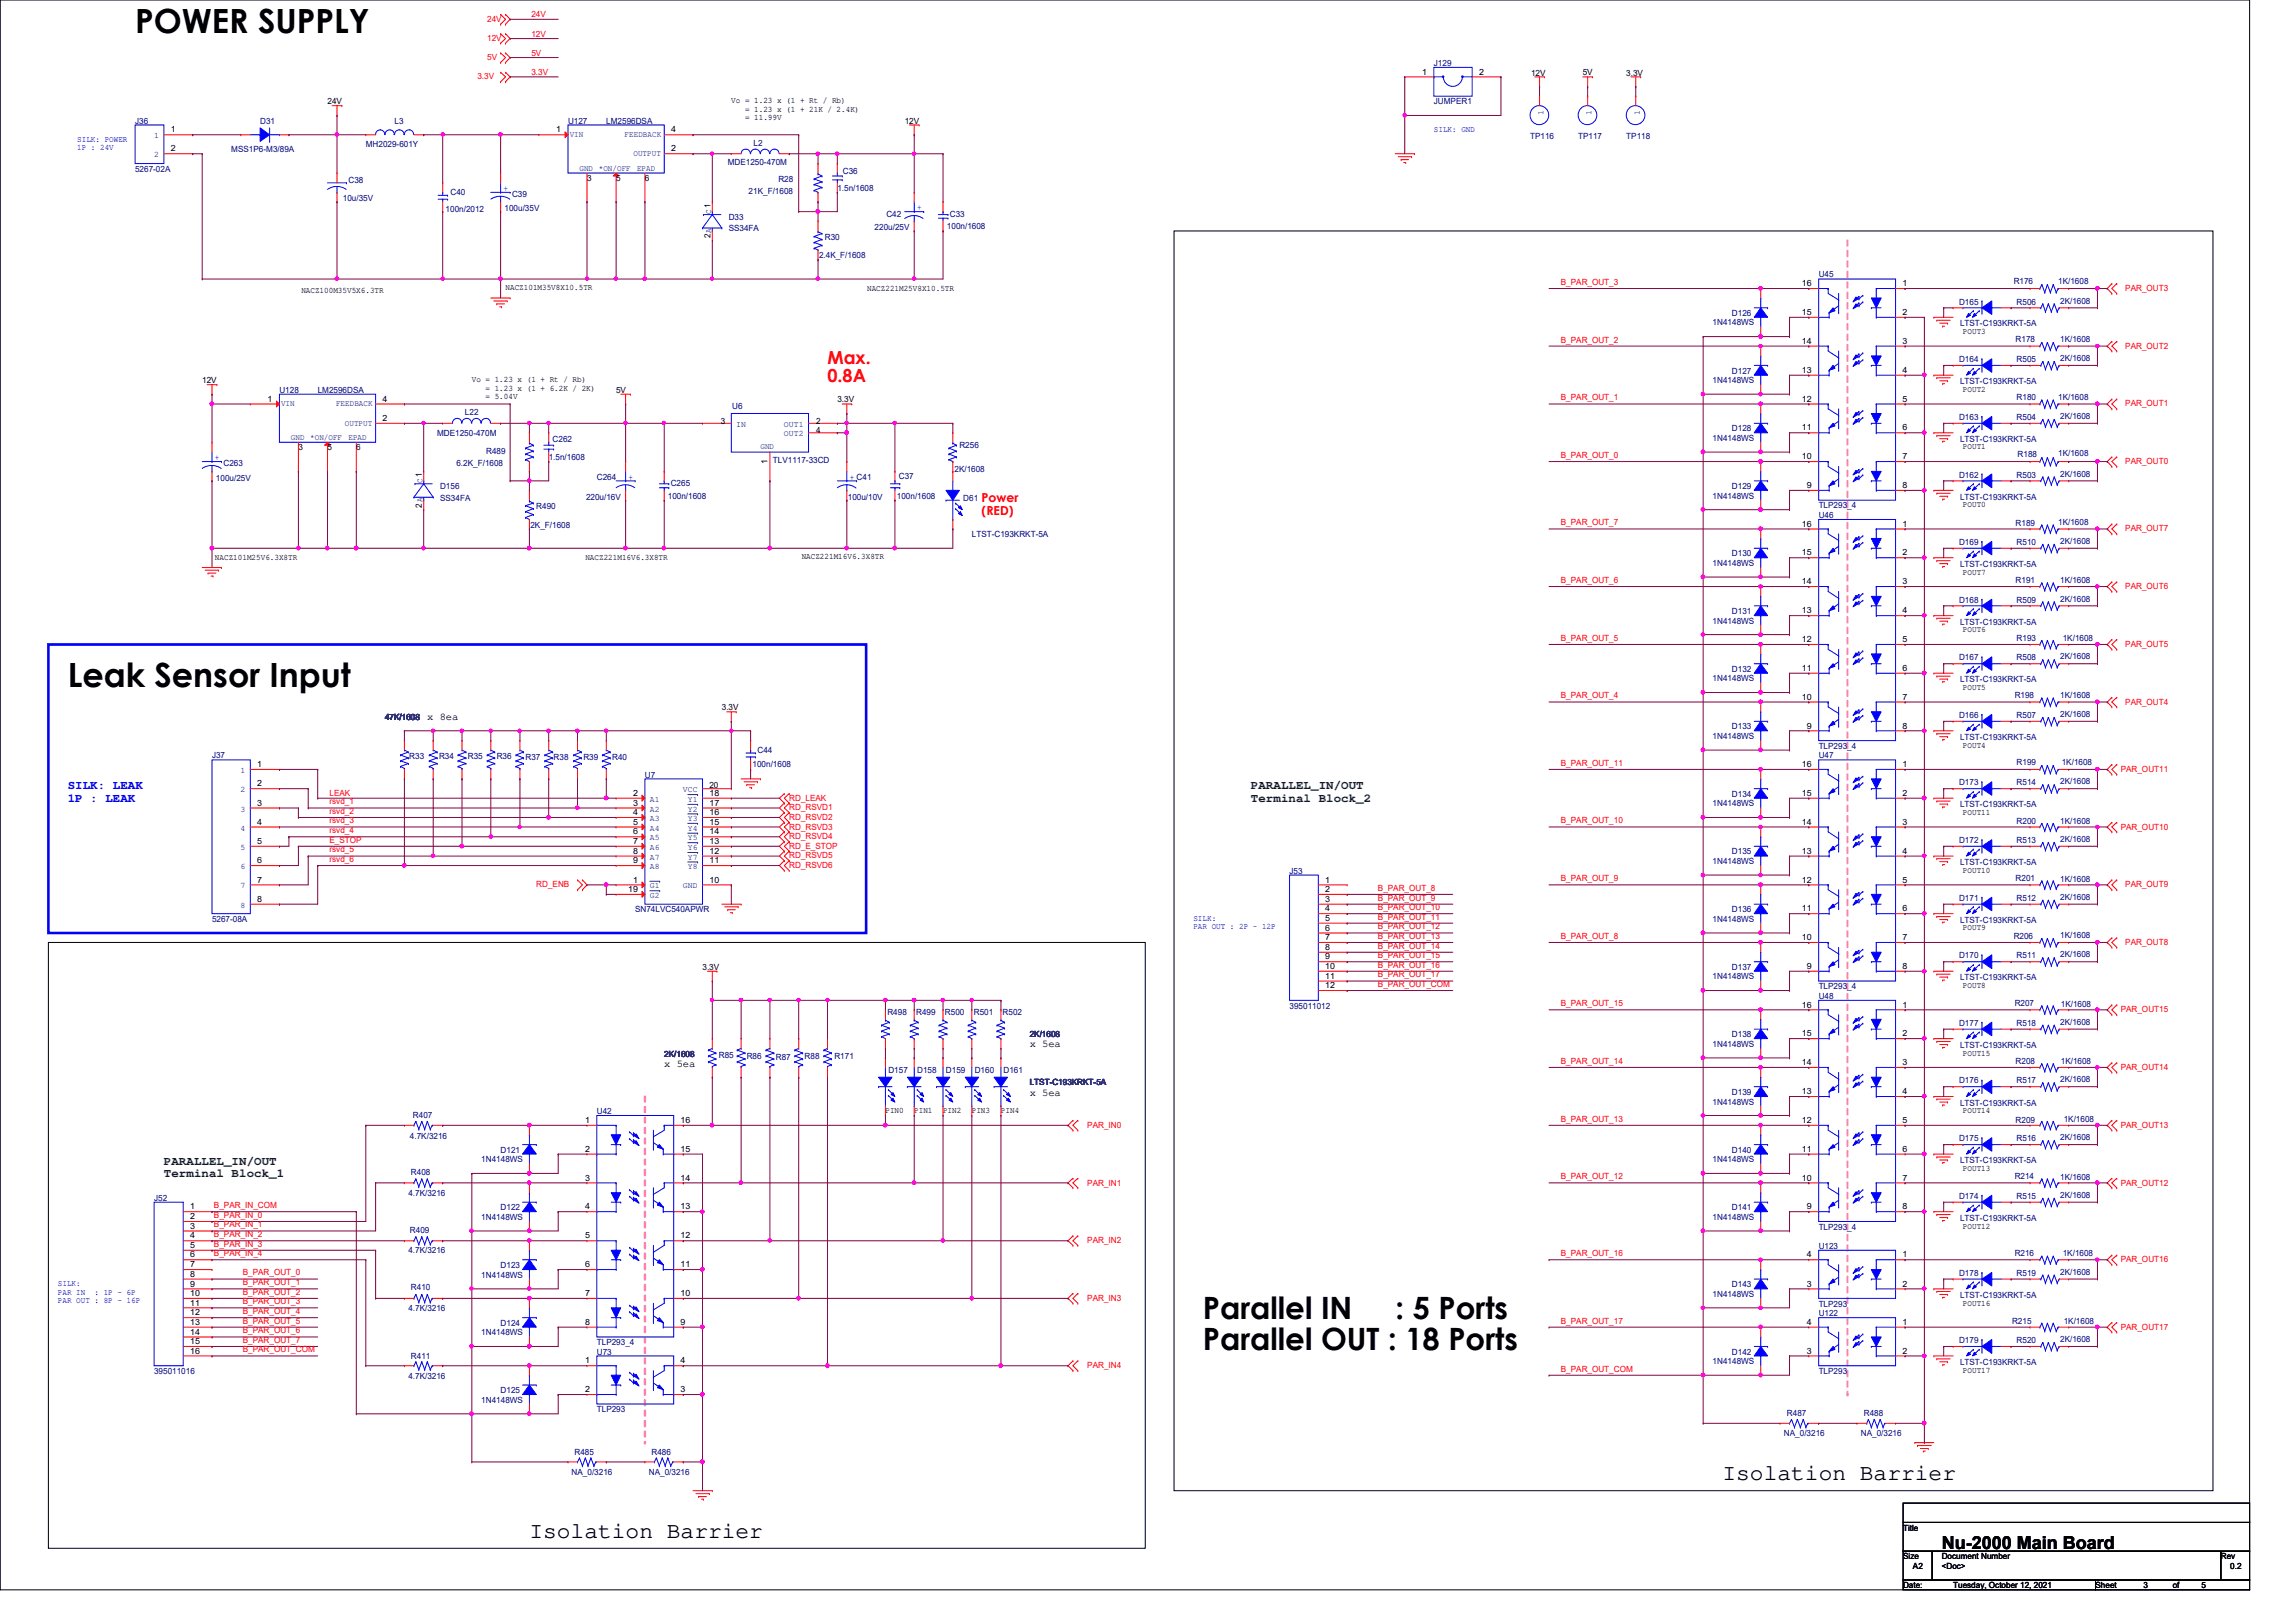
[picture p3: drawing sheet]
<svg xmlns="http://www.w3.org/2000/svg" width="297mm" height="210mm" viewBox="0 0 297 210" stroke-linecap="round" stroke-linejoin="round" font-family="sans-serif">
<defs><g id="words">
<g font-size="4.3">
<text x="17.5" y="4.2">POWER SUPPLY</text>
<text x="8.8" y="88.9">Leak Sensor Input</text>
</g>
<g font-size="4">
<text x="155.6" y="170.6">Parallel IN</text>
<text x="180.5" y="170.6">: 5 Ports</text>
<text x="155.6" y="174.7">Parallel OUT : 18 Ports</text>
</g>
<g font-size="3">
<text x="222.8" y="191.6">Isolation Barrier</text>
<text x="68.5" y="199">Isolation Barrier</text>
</g>
<g font-size="2.3" fill="#f00">
<text x="107.1" y="47.1">Max.</text>
<text x="107.1" y="49.4">0.8A</text>
</g>
<text font-size="2.3" x="251.2" y="200.4">Nu-2000 Main Board</text>
<g font-size="1.6" fill="#f00">
<text x="127" y="65">Power</text>
<text x="127" y="66.6">(RED)</text>
</g>
<g font-size="1.6" fill="#00f">
<text x="8.8" y="102.2">SILK: LEAK</text>
<text x="8.8" y="103.8">1P : LEAK</text>
</g>
<g font-size="1.6" fill="#008000">
<text x="161.8" y="102.2">PARALLEL_IN/OUT</text>
<text x="161.8" y="103.8">Terminal Block_2</text>
<text x="21.2" y="150.7">PARALLEL_IN/OUT</text>
<text x="21.2" y="152.3">Terminal Block_1</text>
</g>
<g font-size="1.4">
<text x="55.3" y="93.1">x 8ea</text>
<text x="133.2" y="135.6">x 5ea</text>
<text x="85.9" y="138">x 5ea</text>
<text x="133.2" y="141.8">x 5ea</text>
</g>
<g font-size="1.1" fill="#f00">
<text x="63" y="2.8">24V</text>
<text x="63" y="5.3">12V</text>
<text x="68.7" y="2.2">24V</text>
<text x="68.7" y="4.7">12V</text>
<text x="61.8" y="10.3">3.3V</text>
<text x="63" y="7.8">5V</text>
<text x="68.7" y="7.2">5V</text>
<text x="68.7" y="9.7">3.3V</text>
<text x="201.9" y="36.9">B_PAR_OUT_3</text>
<text x="275" y="37.6">PAR_OUT3</text>
<text x="201.9" y="44.3">B_PAR_OUT_2</text>
<text x="275" y="45.1">PAR_OUT2</text>
<text x="201.9" y="51.8">B_PAR_OUT_1</text>
<text x="275" y="52.6">PAR_OUT1</text>
<text x="201.9" y="59.3">B_PAR_OUT_0</text>
<text x="275" y="60.1">PAR_OUT0</text>
<text x="201.9" y="68">B_PAR_OUT_7</text>
<text x="275" y="68.7">PAR_OUT7</text>
<text x="201.9" y="75.4">B_PAR_OUT_6</text>
<text x="275" y="76.2">PAR_OUT6</text>
<text x="201.9" y="82.9">B_PAR_OUT_5</text>
<text x="275" y="83.7">PAR_OUT5</text>
<text x="201.9" y="90.4">B_PAR_OUT_4</text>
<text x="275" y="91.2">PAR_OUT4</text>
<text x="201.9" y="99.1">B_PAR_OUT_11</text>
<text x="274.4" y="99.9">PAR_OUT11</text>
<text x="42.6" y="103">LEAK</text>
<text x="42.6" y="104.1">rsvd_1</text>
<text x="42.6" y="105.3">rsvd_2</text>
<text x="42.6" y="106.6">rsvd_3</text>
<text x="42.6" y="107.8">rsvd_4</text>
<text x="102.1" y="103.6">RD_LEAK</text>
<text x="102.1" y="104.9">RD_RSVD1</text>
<text x="102.1" y="106.1">RD_RSVD2</text>
<text x="102.1" y="107.4">RD_RSVD3</text>
<text x="201.9" y="106.6">B_PAR_OUT_10</text>
<text x="274.4" y="107.4">PAR_OUT10</text>
<text x="42.6" y="109.1">E_STOP</text>
<text x="42.6" y="110.3">rsvd_5</text>
<text x="42.6" y="111.5">rsvd_6</text>
<text x="102.1" y="108.6">RD_RSVD4</text>
<text x="102.1" y="109.9">RD_E_STOP</text>
<text x="102.1" y="111.1">RD_RSVD5</text>
<text x="102.1" y="112.3">RD_RSVD6</text>
<text x="69.4" y="114.8">RD_ENB</text>
<text x="178.3" y="115.3">B_PAR_OUT_8</text>
<text x="178.3" y="116.5">B_PAR_OUT_9</text>
<text x="178.3" y="117.8">B_PAR_OUT_10</text>
<text x="178.3" y="119">B_PAR_OUT_11</text>
<text x="201.9" y="114">B_PAR_OUT_9</text>
<text x="275" y="114.8">PAR_OUT9</text>
<text x="178.3" y="120.3">B_PAR_OUT_12</text>
<text x="178.3" y="121.5">B_PAR_OUT_13</text>
<text x="178.3" y="122.8">B_PAR_OUT_14</text>
<text x="178.3" y="124">B_PAR_OUT_15</text>
<text x="178.3" y="125.2">B_PAR_OUT_16</text>
<text x="201.9" y="121.5">B_PAR_OUT_8</text>
<text x="275" y="122.3">PAR_OUT8</text>
<text x="178.3" y="126.5">B_PAR_OUT_17</text>
<text x="178.3" y="127.7">B_PAR_OUT_COM</text>
<text x="201.9" y="130.2">B_PAR_OUT_15</text>
<text x="274.4" y="131">PAR_OUT15</text>
<text x="201.9" y="137.7">B_PAR_OUT_14</text>
<text x="274.4" y="138.5">PAR_OUT14</text>
<text x="140.7" y="145.9">PAR_IN0</text>
<text x="201.9" y="145.2">B_PAR_OUT_13</text>
<text x="274.4" y="145.9">PAR_OUT13</text>
<text x="140.7" y="153.4">PAR_IN1</text>
<text x="201.9" y="152.6">B_PAR_OUT_12</text>
<text x="274.4" y="153.4">PAR_OUT12</text>
<text x="27.7" y="157.6">B_PAR_IN_0</text>
<text x="27.7" y="158.8">B_PAR_IN_1</text>
<text x="27.7" y="160.1">B_PAR_IN_2</text>
<text x="27.7" y="161.3">B_PAR_IN_3</text>
<text x="27.7" y="156.3">B_PAR_IN_COM</text>
<text x="140.7" y="160.9">PAR_IN2</text>
<text x="27.7" y="162.6">B_PAR_IN_4</text>
<text x="31.4" y="165.1">B_PAR_OUT_0</text>
<text x="31.4" y="166.3">B_PAR_OUT_1</text>
<text x="31.4" y="167.6">B_PAR_OUT_2</text>
<text x="201.9" y="162.6">B_PAR_OUT_16</text>
<text x="274.4" y="163.4">PAR_OUT16</text>
<text x="31.4" y="168.8">B_PAR_OUT_3</text>
<text x="31.4" y="170.1">B_PAR_OUT_4</text>
<text x="31.4" y="171.3">B_PAR_OUT_5</text>
<text x="31.4" y="172.6">B_PAR_OUT_6</text>
<text x="31.4" y="173.8">B_PAR_OUT_7</text>
<text x="140.7" y="168.3">PAR_IN3</text>
<text x="201.9" y="171.3">B_PAR_OUT_17</text>
<text x="274.4" y="172.1">PAR_OUT17</text>
<text x="31.4" y="175">B_PAR_OUT_COM</text>
<text x="140.7" y="177">PAR_IN4</text>
<text x="201.9" y="177.5">B_PAR_OUT_COM</text>
</g>
<g font-size="1.1">
<text x="184" y="9.7">1</text>
<text x="191.3" y="9.7">2</text>
<text x="198.1" y="9.8">12V</text>
<text x="204.8" y="9.7">5V</text>
<text x="210.4" y="9.8">3.3V</text>
<text x="22.1" y="17.1">1</text>
<text x="42.4" y="13.5">24V</text>
<text x="72" y="17.1">1</text>
<text x="86.8" y="17.1">4</text>
<text x="94.6" y="13.4">Vo = 1.23 x (1 + Rt / Rb)</text>
<text x="96.4" y="14.5">= 1.23 x (1 + 21K / 2.4K)</text>
<text x="96.4" y="15.6">= 11.99V</text>
<text x="117" y="16">12V</text>
<text x="22.1" y="19.6">2</text>
<text x="75.9" y="23.5">3</text>
<text x="79.7" y="23.5">5</text>
<text x="83.4" y="23.5">6</text>
<text x="86.8" y="19.6">2</text>
<text x="91.9" y="30.9" transform="rotate(-90 91.9 30.9)">2A</text>
<text x="39" y="37.9">NACZ100M35V5X6.3TR</text>
<text x="65.4" y="37.5">NACZ101M35V8X10.5TR</text>
<text x="112.2" y="37.6">NACZ221M25V8X10.5TR</text>
<text x="233.1" y="40.8">15</text>
<text x="233.1" y="37">16</text>
<text x="246.1" y="40.8">2</text>
<text x="246.1" y="37">1</text>
<text x="233.1" y="44.5">14</text>
<text x="246.1" y="44.5">3</text>
<text x="254" y="43.3">POUT3</text>
<text x="26.2" y="49.6">12V</text>
<text x="34.6" y="52">1</text>
<text x="49.5" y="52">4</text>
<text x="61" y="49.5">Vo = 1.23 x (1 + Rt / Rb)</text>
<text x="62.8" y="50.6">= 1.23 x (1 + 6.2K / 2K)</text>
<text x="62.8" y="51.7">= 5.04V</text>
<text x="79.7" y="50.8">5V</text>
<text x="108.3" y="52.1">3.3V</text>
<text x="233.1" y="52">12</text>
<text x="233.1" y="48.3">13</text>
<text x="246.1" y="48.3">4</text>
<text x="246.1" y="52">5</text>
<text x="254" y="50.7">POUT2</text>
<text x="38.6" y="58.3">3</text>
<text x="42.4" y="58.3">5</text>
<text x="46.1" y="58.3">6</text>
<text x="49.5" y="54.5">2</text>
<text x="93.3" y="54.8">3</text>
<text x="105.6" y="54.8">2</text>
<text x="105.6" y="56">4</text>
<text x="233.1" y="59.4">10</text>
<text x="233.1" y="55.7">11</text>
<text x="246.1" y="55.7">6</text>
<text x="246.1" y="59.4">7</text>
<text x="254" y="58.2">POUT1</text>
<text x="54.6" y="65.7" transform="rotate(-90 54.6 65.7)">2A</text>
<text x="99.3" y="60" transform="rotate(-90 99.3 60)">1</text>
<text x="233.8" y="63.2">9</text>
<text x="246.1" y="63.2">8</text>
<text x="254" y="65.7">POUT0</text>
<text x="233.1" y="71.9">15</text>
<text x="233.1" y="68.2">16</text>
<text x="246.1" y="71.9">2</text>
<text x="246.1" y="68.2">1</text>
<text x="27.8" y="72.5">NACZ101M25V6.3X8TR</text>
<text x="75.7" y="72.5">NACZ221M16V6.3X8TR</text>
<text x="103.7" y="72.4">NACZ221M16V6.3X8TR</text>
<text x="233.1" y="75.6">14</text>
<text x="246.1" y="75.6">3</text>
<text x="254" y="74.4">POUT7</text>
<text x="233.1" y="83.1">12</text>
<text x="233.1" y="79.4">13</text>
<text x="246.1" y="79.4">4</text>
<text x="246.1" y="83.1">5</text>
<text x="254" y="81.8">POUT6</text>
<text x="233.1" y="86.8">11</text>
<text x="246.1" y="86.8">6</text>
<text x="254" y="89.3">POUT5</text>
<text x="93.4" y="91.9">3.3V</text>
<text x="233.1" y="90.6">10</text>
<text x="233.8" y="94.3">9</text>
<text x="246.1" y="90.6">7</text>
<text x="246.1" y="94.3">8</text>
<text x="33.3" y="99.3">1</text>
<text x="33.3" y="101.8">2</text>
<text x="91.8" y="102">20</text>
<text x="233.1" y="99.3">16</text>
<text x="246.1" y="99.3">1</text>
<text x="254" y="96.8">POUT4</text>
<text x="33.3" y="104.3">3</text>
<text x="33.3" y="106.7">4</text>
<text x="81.9" y="103">2</text>
<text x="81.9" y="104.3">3</text>
<text x="81.9" y="105.5">4</text>
<text x="81.9" y="106.7">5</text>
<text x="81.9" y="108">6</text>
<text x="91.8" y="103">18</text>
<text x="91.8" y="104.3">17</text>
<text x="91.8" y="105.5">16</text>
<text x="91.8" y="106.7">15</text>
<text x="91.8" y="108">14</text>
<text x="233.1" y="106.7">14</text>
<text x="233.1" y="103">15</text>
<text x="246.1" y="103">2</text>
<text x="246.1" y="106.7">3</text>
<text x="254" y="105.5">POUT11</text>
<text x="33.3" y="109.2">5</text>
<text x="33.3" y="111.7">6</text>
<text x="81.9" y="109.2">7</text>
<text x="81.9" y="110.5">8</text>
<text x="81.9" y="111.7">9</text>
<text x="91.8" y="109.2">13</text>
<text x="91.8" y="110.5">12</text>
<text x="91.8" y="111.7">11</text>
<text x="233.1" y="110.5">13</text>
<text x="246.1" y="110.5">4</text>
<text x="254" y="112.9">POUT10</text>
<text x="33.3" y="114.2">7</text>
<text x="33.3" y="116.7">8</text>
<text x="81.3" y="115.4">19</text>
<text x="81.9" y="114.2">1</text>
<text x="91.8" y="114.2">10</text>
<text x="171.4" y="114.2">1</text>
<text x="171.4" y="115.4">2</text>
<text x="171.4" y="116.7">3</text>
<text x="171.4" y="117.9">4</text>
<text x="171.4" y="119.2">5</text>
<text x="233.1" y="117.9">11</text>
<text x="233.1" y="114.2">12</text>
<text x="246.1" y="114.2">5</text>
<text x="246.1" y="117.9">6</text>
<text x="90.9" y="125.5">3.3V</text>
<text x="171.4" y="120.4">6</text>
<text x="171.4" y="121.7">7</text>
<text x="171.4" y="122.9">8</text>
<text x="171.4" y="124.2">9</text>
<text x="171.4" y="125.4">10</text>
<text x="233.1" y="121.7">10</text>
<text x="233.8" y="125.4">9</text>
<text x="246.1" y="121.7">7</text>
<text x="246.1" y="125.4">8</text>
<text x="254" y="120.4">POUT9</text>
<text x="171.4" y="126.7">11</text>
<text x="171.4" y="127.9">12</text>
<text x="233.1" y="130.4">16</text>
<text x="246.1" y="130.4">1</text>
<text x="254" y="127.9">POUT8</text>
<text x="233.1" y="137.8">14</text>
<text x="233.1" y="134.1">15</text>
<text x="246.1" y="134.1">2</text>
<text x="246.1" y="137.8">3</text>
<text x="254" y="136.6">POUT15</text>
<text x="233.1" y="141.6">13</text>
<text x="246.1" y="141.6">4</text>
<text x="75.7" y="149.1">2</text>
<text x="75.7" y="145.3">1</text>
<text x="88.1" y="149.1">15</text>
<text x="88.1" y="145.3">16</text>
<text x="114.6" y="144.1">PIN0</text>
<text x="118.3" y="144.1">PIN1</text>
<text x="122" y="144.1">PIN2</text>
<text x="125.7" y="144.1">PIN3</text>
<text x="129.5" y="144.1">PIN4</text>
<text x="233.1" y="149.1">11</text>
<text x="233.1" y="145.3">12</text>
<text x="246.1" y="145.3">5</text>
<text x="246.1" y="149.1">6</text>
<text x="254" y="144.1">POUT14</text>
<text x="75.7" y="152.8">3</text>
<text x="88.1" y="152.8">14</text>
<text x="233.1" y="152.8">10</text>
<text x="246.1" y="152.8">7</text>
<text x="254" y="151.5">POUT13</text>
<text x="24.6" y="156.5">1</text>
<text x="24.6" y="157.8">2</text>
<text x="24.6" y="159">3</text>
<text x="24.6" y="160.3">4</text>
<text x="24.6" y="161.5">5</text>
<text x="75.7" y="156.5">4</text>
<text x="75.7" y="160.3">5</text>
<text x="88.1" y="160.3">12</text>
<text x="88.1" y="156.5">13</text>
<text x="233.8" y="156.5">9</text>
<text x="246.1" y="156.5">8</text>
<text x="254" y="159">POUT12</text>
<text x="24.6" y="162.7">6</text>
<text x="24.6" y="164">7</text>
<text x="24.6" y="165.2">8</text>
<text x="24.6" y="166.5">9</text>
<text x="24.6" y="167.7">10</text>
<text x="75.7" y="164">6</text>
<text x="75.7" y="167.7">7</text>
<text x="88.1" y="167.7">10</text>
<text x="88.1" y="164">11</text>
<text x="233.8" y="166.5">3</text>
<text x="233.8" y="162.7">4</text>
<text x="246.1" y="166.5">2</text>
<text x="246.1" y="162.7">1</text>
<text x="24.6" y="169">11</text>
<text x="24.6" y="170.2">12</text>
<text x="24.6" y="171.4">13</text>
<text x="24.6" y="172.7">14</text>
<text x="24.6" y="173.9">15</text>
<text x="75.7" y="171.4">8</text>
<text x="88.1" y="171.4">9</text>
<text x="233.8" y="171.4">4</text>
<text x="246.1" y="171.4">1</text>
<text x="254" y="169">POUT16</text>
<text x="24.6" y="175.2">16</text>
<text x="75.7" y="176.4">1</text>
<text x="88.1" y="176.4">4</text>
<text x="233.8" y="175.2">3</text>
<text x="246.1" y="175.2">2</text>
<text x="254" y="177.7">POUT17</text>
<text x="75.7" y="180.2">2</text>
<text x="88.1" y="180.2">3</text>
<text x="246.2" y="198.1">Title</text>
<text x="246.2" y="201.8">Size</text>
<text x="247.5" y="203.1">A2</text>
<text x="251.2" y="201.8">Document Number</text>
<text x="251.2" y="203.1">&lt;Doc&gt;</text>
<text x="287.3" y="201.8">Rev</text>
<text x="288.5" y="203.1">0.2</text>
<text x="246.2" y="205.5">Date:</text>
<text x="252.7" y="205.5">Tuesday, October 12, 2021</text>
<text x="271.1" y="205.5">Sheet</text>
<text x="277.3" y="205.5">3</text>
<text x="281.1" y="205.5">of</text>
<text x="284.8" y="205.5">5</text>
</g>
<g font-size="1.1" fill="#000080">
<text x="185.5" y="8.5">J129</text>
<text x="17.5" y="16">J36</text>
<text x="33.7" y="16">D31</text>
<text x="51.1" y="16">L3</text>
<text x="73.5" y="16">U127</text>
<text x="78.4" y="16">LM2596DSA</text>
<text x="185.5" y="13.5">JUMPER1</text>
<text x="197.9" y="18">TP116</text>
<text x="204.2" y="18">TP117</text>
<text x="210.4" y="18">TP118</text>
<text x="17.5" y="22.2">5267-02A</text>
<text x="29.9" y="19.7">MSS1P6-M3/89A</text>
<text x="45.1" y="23.7">C38</text>
<text x="47.3" y="19">MH2029-601Y</text>
<text x="94.1" y="21.3">MDE1250-470M</text>
<text x="97.5" y="18.8">L2</text>
<text x="100.7" y="23.6">R28</text>
<text x="109" y="22.5">C36</text>
<text x="44.4" y="26">10u/35V</text>
<text x="57.7" y="27.4">100n/2012</text>
<text x="58.3" y="25.2">C40</text>
<text x="65.3" y="27.3">100u/35V</text>
<text x="66.2" y="25.4">C39</text>
<text x="94.3" y="28.4">D33</text>
<text x="94.3" y="29.9">SS34FA</text>
<text x="96.9" y="25.1">21K_F/1608</text>
<text x="108.3" y="24.7">1.5n/1608</text>
<text x="113.2" y="29.8">220u/25V</text>
<text x="114.7" y="28.1">C42</text>
<text x="122.5" y="29.7">100n/1608</text>
<text x="122.9" y="28.1">C33</text>
<text x="106" y="33.4">2.4K_F/1608</text>
<text x="106.7" y="31.1">R30</text>
<text x="235.3" y="35.9">U45</text>
<text x="224.1" y="40.9">D126</text>
<text x="253.4" y="39.4">D165</text>
<text x="260.5" y="36.8">R176</text>
<text x="260.9" y="39.4">R506</text>
<text x="266.3" y="36.8">1K/1608</text>
<text x="266.5" y="39.3">2K/1608</text>
<text x="221.6" y="42.1">1N4148WS</text>
<text x="253.4" y="46.9">D164</text>
<text x="253.6" y="42.2">LTST-C193KRKT-5A</text>
<text x="260.8" y="44.2">R178</text>
<text x="260.9" y="46.9">R505</text>
<text x="266.5" y="44.2">1K/1608</text>
<text x="266.5" y="46.7">2K/1608</text>
<text x="36.1" y="50.8">U128</text>
<text x="41.1" y="50.8">LM2596DSA</text>
<text x="60.2" y="53.7">L22</text>
<text x="94.7" y="53">U6</text>
<text x="221.6" y="49.6">1N4148WS</text>
<text x="224.1" y="48.3">D127</text>
<text x="253.6" y="49.7">LTST-C193KRKT-5A</text>
<text x="260.9" y="51.7">R180</text>
<text x="266.3" y="51.7">1K/1608</text>
<text x="56.6" y="56.4">MDE1250-470M</text>
<text x="62.9" y="58.8">R489</text>
<text x="71" y="59.6">1.5n/1608</text>
<text x="71.5" y="57.2">C262</text>
<text x="100" y="59.9">TLV1117-33CD</text>
<text x="124.1" y="58">R256</text>
<text x="221.6" y="57.1">1N4148WS</text>
<text x="224.1" y="55.8">D128</text>
<text x="253.4" y="54.3">D163</text>
<text x="253.6" y="57.2">LTST-C193KRKT-5A</text>
<text x="260.9" y="54.3">R504</text>
<text x="261" y="59.2">R188</text>
<text x="266.3" y="59.1">1K/1608</text>
<text x="266.5" y="54.2">2K/1608</text>
<text x="27.9" y="62.2">100u/25V</text>
<text x="28.9" y="60.3">C263</text>
<text x="56.9" y="63.3">D156</text>
<text x="56.9" y="64.8">SS34FA</text>
<text x="59.1" y="60.3">6.2K_F/1608</text>
<text x="69.4" y="65.9">R490</text>
<text x="75.8" y="64.6">220u/16V</text>
<text x="77.2" y="62.1">C264</text>
<text x="86.4" y="64.5">100n/1608</text>
<text x="86.8" y="62.9">C265</text>
<text x="109.7" y="64.6">100u/10V</text>
<text x="116" y="64.5">100n/1608</text>
<text x="116.3" y="61.9">C37</text>
<text x="123.5" y="61">2K/1608</text>
<text x="124.6" y="64.8">D61</text>
<text x="221.6" y="64.5">1N4148WS</text>
<text x="224.1" y="63.3">D129</text>
<text x="235.3" y="65.8">TLP293_4</text>
<text x="253.4" y="61.8">D162</text>
<text x="253.6" y="64.6">LTST-C193KRKT-5A</text>
<text x="260.9" y="61.8">R503</text>
<text x="266.5" y="61.7">2K/1608</text>
<text x="68.6" y="68.3">2K_F/1608</text>
<text x="125.7" y="69.5">LTST-C193KRKT-5A</text>
<text x="235.3" y="67">U46</text>
<text x="253.4" y="70.5">D169</text>
<text x="260.8" y="68">R189</text>
<text x="260.9" y="70.5">R510</text>
<text x="266.3" y="67.9">1K/1608</text>
<text x="266.5" y="70.4">2K/1608</text>
<text x="221.6" y="73.2">1N4148WS</text>
<text x="224.1" y="72">D130</text>
<text x="253.4" y="78">D168</text>
<text x="253.6" y="73.4">LTST-C193KRKT-5A</text>
<text x="260.8" y="75.5">R191</text>
<text x="260.9" y="78">R509</text>
<text x="266.5" y="75.5">1K/1608</text>
<text x="266.5" y="77.9">2K/1608</text>
<text x="221.6" y="80.7">1N4148WS</text>
<text x="224.1" y="79.5">D131</text>
<text x="253.6" y="80.9">LTST-C193KRKT-5A</text>
<text x="260.9" y="83">R193</text>
<text x="266.9" y="83">1K/1608</text>
<text x="221.6" y="88.2">1N4148WS</text>
<text x="224.1" y="87">D132</text>
<text x="253.4" y="85.4">D167</text>
<text x="253.6" y="88.3">LTST-C193KRKT-5A</text>
<text x="260.9" y="85.4">R508</text>
<text x="266.5" y="85.3">2K/1608</text>
<text x="49.8" y="93.2">47K/1608</text>
<text x="221.6" y="95.6">1N4148WS</text>
<text x="224.1" y="94.4">D133</text>
<text x="253.4" y="92.9">D166</text>
<text x="253.6" y="95.8">LTST-C193KRKT-5A</text>
<text x="260.6" y="90.3">R198</text>
<text x="260.9" y="92.9">R507</text>
<text x="266.5" y="90.3">1K/1608</text>
<text x="266.5" y="92.8">2K/1608</text>
<text x="27.4" y="98.1">J37</text>
<text x="53" y="98.3">R33</text>
<text x="56.8" y="98.3">R34</text>
<text x="60.5" y="98.3">R35</text>
<text x="64.3" y="98.3">R36</text>
<text x="68" y="98.4">R37</text>
<text x="71.6" y="98.4">R38</text>
<text x="75.5" y="98.4">R39</text>
<text x="79.2" y="98.4">R40</text>
<text x="83.4" y="100.6">U7</text>
<text x="97.4" y="99.3">100n/1608</text>
<text x="98" y="97.4">C44</text>
<text x="235.3" y="96.9">TLP293_4</text>
<text x="235.3" y="98.1">U47</text>
<text x="253.4" y="101.6">D173</text>
<text x="260.9" y="99">R199</text>
<text x="260.9" y="101.6">R514</text>
<text x="266.5" y="101.5">2K/1608</text>
<text x="266.7" y="99">1K/1608</text>
<text x="221.6" y="104.4">1N4148WS</text>
<text x="224.1" y="103.1">D134</text>
<text x="253.6" y="104.5">LTST-C193KRKT-5A</text>
<text x="260.9" y="106.6">R200</text>
<text x="266.5" y="106.6">1K/1608</text>
<text x="166.8" y="113.1">J53</text>
<text x="221.6" y="111.8">1N4148WS</text>
<text x="224.1" y="110.6">D135</text>
<text x="253.4" y="109.1">D172</text>
<text x="253.6" y="112">LTST-C193KRKT-5A</text>
<text x="260.8" y="114">R201</text>
<text x="260.9" y="109.1">R513</text>
<text x="266.5" y="109">2K/1608</text>
<text x="27.4" y="119.3">5267-08A</text>
<text x="82.2" y="118.1">SN74LVC540APWR</text>
<text x="221.6" y="119.3">1N4148WS</text>
<text x="224.1" y="118.1">D136</text>
<text x="253.4" y="116.5">D171</text>
<text x="253.6" y="119.4">LTST-C193KRKT-5A</text>
<text x="260.9" y="116.5">R512</text>
<text x="266.5" y="116.4">2K/1608</text>
<text x="266.5" y="114.1">1K/1608</text>
<text x="224.1" y="125.5">D137</text>
<text x="253.4" y="124">D170</text>
<text x="260.5" y="121.5">R206</text>
<text x="260.9" y="124">R511</text>
<text x="266.5" y="121.4">1K/1608</text>
<text x="266.5" y="123.9">2K/1608</text>
<text x="114.8" y="131.4">R498</text>
<text x="118.5" y="131.4">R499</text>
<text x="122.3" y="131.4">R500</text>
<text x="126" y="131.4">R501</text>
<text x="129.7" y="131.4">R502</text>
<text x="166.8" y="130.5">395011012</text>
<text x="221.6" y="126.7">1N4148WS</text>
<text x="235.3" y="129.2">U48</text>
<text x="235.3" y="128">TLP293_4</text>
<text x="253.6" y="126.9">LTST-C193KRKT-5A</text>
<text x="260.6" y="130.1">R207</text>
<text x="266.6" y="130.3">1K/1608</text>
<text x="85.9" y="136.7">2K/1608</text>
<text x="93" y="136.9">R85</text>
<text x="96.6" y="137.1">R86</text>
<text x="100.4" y="137.2">R87</text>
<text x="104.1" y="137.1">R88</text>
<text x="107.9" y="137.1">R171</text>
<text x="133.2" y="134.2">2K/1608</text>
<text x="221.6" y="135.5">1N4148WS</text>
<text x="224.1" y="134.2">D138</text>
<text x="253.4" y="132.8">D177</text>
<text x="253.6" y="135.6">LTST-C193KRKT-5A</text>
<text x="260.8" y="137.7">R208</text>
<text x="260.9" y="132.8">R518</text>
<text x="266.5" y="132.6">2K/1608</text>
<text x="266.6" y="137.7">1K/1608</text>
<text x="114.9" y="138.9">D157</text>
<text x="118.7" y="138.9">D158</text>
<text x="122.4" y="138.9">D159</text>
<text x="126.1" y="138.9">D160</text>
<text x="129.8" y="138.9">D161</text>
<text x="133.2" y="140.5">LTST-C193KRKT-5A</text>
<text x="221.6" y="143">1N4148WS</text>
<text x="224.1" y="141.7">D139</text>
<text x="253.4" y="140.2">D176</text>
<text x="253.6" y="143.1">LTST-C193KRKT-5A</text>
<text x="260.9" y="140.2">R517</text>
<text x="266.5" y="140.1">2K/1608</text>
<text x="53" y="147.4">4.7K/3216</text>
<text x="53.4" y="144.7">R407</text>
<text x="64.8" y="149.2">D121</text>
<text x="77.2" y="144.2">U42</text>
<text x="224.1" y="149.2">D140</text>
<text x="253.4" y="147.7">D175</text>
<text x="260.8" y="145.3">R209</text>
<text x="260.9" y="147.7">R516</text>
<text x="266.5" y="147.5">2K/1608</text>
<text x="267" y="145.2">1K/1608</text>
<text x="19.9" y="155.4">J52</text>
<text x="52.8" y="154.8">4.7K/3216</text>
<text x="53.2" y="152">R408</text>
<text x="62.3" y="150.4">1N4148WS</text>
<text x="221.6" y="150.4">1N4148WS</text>
<text x="253.4" y="155.2">D174</text>
<text x="253.6" y="150.5">LTST-C193KRKT-5A</text>
<text x="260.6" y="152.5">R214</text>
<text x="260.9" y="155.2">R515</text>
<text x="266.5" y="152.7">1K/1608</text>
<text x="266.5" y="155">2K/1608</text>
<text x="53" y="159.5">R409</text>
<text x="62.3" y="157.9">1N4148WS</text>
<text x="64.8" y="156.6">D122</text>
<text x="221.6" y="157.9">1N4148WS</text>
<text x="224.1" y="156.6">D141</text>
<text x="235.3" y="159.1">TLP293_4</text>
<text x="235.3" y="161.6">U123</text>
<text x="253.6" y="158">LTST-C193KRKT-5A</text>
<text x="52.8" y="162.1">4.7K/3216</text>
<text x="53.2" y="167">R410</text>
<text x="62.3" y="165.4">1N4148WS</text>
<text x="64.8" y="164.1">D123</text>
<text x="221.6" y="167.9">1N4148WS</text>
<text x="224.1" y="166.6">D143</text>
<text x="253.4" y="165.1">D178</text>
<text x="253.6" y="168">LTST-C193KRKT-5A</text>
<text x="260.6" y="162.6">R216</text>
<text x="260.9" y="165.1">R519</text>
<text x="266.5" y="165">2K/1608</text>
<text x="266.9" y="162.6">1K/1608</text>
<text x="52.8" y="169.7">4.7K/3216</text>
<text x="62.3" y="172.8">1N4148WS</text>
<text x="64.8" y="171.6">D124</text>
<text x="235.3" y="169.1">TLP293</text>
<text x="235.3" y="170.3">U122</text>
<text x="253.4" y="173.8">D179</text>
<text x="260.3" y="171.3">R215</text>
<text x="260.9" y="173.8">R520</text>
<text x="266.5" y="173.7">2K/1608</text>
<text x="267" y="171.3">1K/1608</text>
<text x="19.9" y="177.8">395011016</text>
<text x="52.8" y="178.4">4.7K/3216</text>
<text x="53.2" y="175.8">R411</text>
<text x="77.2" y="175.3">U73</text>
<text x="77.2" y="174.1">TLP293_4</text>
<text x="221.6" y="176.5">1N4148WS</text>
<text x="224.1" y="175.3">D142</text>
<text x="235.3" y="177.8">TLP293</text>
<text x="253.6" y="176.7">LTST-C193KRKT-5A</text>
<text x="62.3" y="181.5">1N4148WS</text>
<text x="64.8" y="180.3">D125</text>
<text x="77.2" y="182.8">TLP293</text>
<text x="230.8" y="185.9">NA_0/3216</text>
<text x="231.2" y="183.3">R487</text>
<text x="240.7" y="185.9">NA_0/3216</text>
<text x="241.1" y="183.3">R488</text>
<text x="74" y="190.9">NA_0/3216</text>
<text x="74.3" y="188.3">R485</text>
<text x="83.9" y="190.9">NA_0/3216</text>
<text x="84.3" y="188.3">R486</text>
</g>
<g font-size="1.1" fill="#004080">
<text x="19.9" y="17.9">1</text>
<text x="73.7" y="17.7">VIN</text>
<text x="80.8" y="17.7">FEEDBACK</text>
<text x="199.7" y="14.9" transform="rotate(-90 199.7 14.9)">1</text>
<text x="205.9" y="14.9" transform="rotate(-90 205.9 14.9)">1</text>
<text x="212.1" y="14.9" transform="rotate(-90 212.1 14.9)">1</text>
<text x="19.9" y="20.4">2</text>
<text x="75" y="22.1">GND *ON/OFF</text>
<text x="82" y="20.2">OUTPUT</text>
<text x="82.4" y="22.1">EPAD</text>
<text x="92" y="27.6" transform="rotate(-90 92 27.6)">C1</text>
<text x="36.4" y="52.6">VIN</text>
<text x="43.5" y="52.6">FEEDBACK</text>
<text x="37.6" y="56.9">GND *ON/OFF</text>
<text x="44.6" y="55.1">OUTPUT</text>
<text x="45.1" y="56.9">EPAD</text>
<text x="95.2" y="55.2">IN</text>
<text x="98.4" y="58.2">GND</text>
<text x="101.4" y="55.2">OUT1</text>
<text x="101.4" y="56.5">OUT2</text>
<text x="54.6" y="62.5" transform="rotate(-90 54.6 62.5)">C1</text>
<text x="31.1" y="100">1</text>
<text x="31.1" y="102.5">2</text>
<text x="31.1" y="105">3</text>
<text x="31.1" y="107.5">4</text>
<text x="84.1" y="103.8">A1</text>
<text x="84.1" y="105">A2</text>
<text x="84.1" y="106.3">A3</text>
<text x="84.1" y="107.5">A4</text>
<text x="88.3" y="102.5">VCC</text>
<text x="89" y="103.8">Y1</text>
<text x="89" y="105">Y2</text>
<text x="89" y="106.3">Y3</text>
<text x="89" y="107.5">Y4</text>
<text x="31.1" y="110">5</text>
<text x="31.1" y="112.5">6</text>
<text x="84.1" y="108.8">A5</text>
<text x="84.1" y="110">A6</text>
<text x="84.1" y="111.3">A7</text>
<text x="84.1" y="112.5">A8</text>
<text x="89" y="108.8">Y5</text>
<text x="89" y="110">Y6</text>
<text x="89" y="111.3">Y7</text>
<text x="89" y="112.5">Y8</text>
<text x="31.1" y="115">7</text>
<text x="31.1" y="117.5">8</text>
<text x="84.1" y="115">G1</text>
<text x="84.1" y="116.2">G2</text>
<text x="88.3" y="115">GND</text>
</g>
<g font-size="1.1" fill="#00f">
<text x="185.5" y="17.1">SILK: GND</text>
<text x="10" y="18.4">SILK: POWER</text>
<text x="10" y="19.5">1P : 24V</text>
<text x="65.1" y="24.7">+</text>
<text x="118.7" y="27.2">+</text>
<text x="27.8" y="59.6">+</text>
<text x="81.3" y="62.1">+</text>
<text x="109.9" y="62.1">+ C41</text>
<text x="154.4" y="119.2">SILK:</text>
<text x="154.4" y="120.3">PAR OUT : 2P - 12P</text>
<text x="7.5" y="166.5">SILK:</text>
<text x="7.5" y="167.6">PAR IN</text>
<text x="12.2" y="167.6">: 1P - 6P</text>
<text x="7.5" y="168.7">PAR OUT : 8P - 16P</text>
</g>
</g></defs>
<path d="M0 0h291v205.7h-291z" fill="none" stroke="#000" stroke-width=".13"/>
<path d="M6.3 83.4h105.8v37.3h-105.8z" fill="none" stroke="#00f" stroke-width=".34"/>
<path d="M239 31.1v149.4" fill="none" stroke="#ff80ff" stroke-width=".34" stroke-dasharray=".7 .7"/>
<circle cx="239" cy="180.5" r=".17" fill="#ff80ff" stroke-dasharray=".7 .7"/>
<path d="M83.4 141.9v44.8" fill="none" stroke="#ff80ff" stroke-width=".34" stroke-dasharray=".7 .7"/>
<circle cx="83.4" cy="186.7" r=".17" fill="#ff80ff" stroke-dasharray=".7 .7"/>
<path d="M151.9 29.9h134.4v163h-134.4zM6.3 122h141.9v78.4h-141.9zM246.2 194.5h44.8v2.5h-44.8zM246.2 197h44.8v3.7h-44.8zM246.2 200.7h3.8v3.8h-3.8zM246.2 204.5h24.9v1.2h-24.9zM250 200.7h37.3v3.8h-37.3zM271.1 204.5h19.9v1.2h-19.9zM287.3 200.7h3.7v3.8h-3.7z" fill="none" stroke="#000" stroke-width=".13"/>
<g fill="none" stroke="#f00" stroke-width=".13">
<path d="M43 13.7h1.2M43.6 14.9h.1M43.6 13.7v1.2M44.2 13.7h.1M64.8 6.9h.1M64.8 8.1h.1M64.8 1.9h.1M64.8 3.1h.1M64.8 9.4h.1M64.8 10.6h.1M64.8 4.4h.1M64.8 5.6h.1"/>
<path d="M64.8 6.9l.6 .6-.6 .6M64.8 1.9l.6 .6-.6 .6M64.8 9.4l.6 .5-.6 .7M64.8 4.4l.6 .6-.6 .6M65.4 8.1h.1M65.4 6.9h.1M65.4 3.1h.1M65.4 1.9h.1M65.4 10.6h.1M65.4 9.4h.1M65.4 5.6h.1M65.4 4.4h.1"/>
<path d="M65.4 6.9l.6 .6-.6 .6M65.4 1.9l.6 .6-.6 .6M65.4 9.4l.6 .5-.6 .7M65.4 4.4l.6 .6-.6 .6M117.6 16.2h1.3M118.3 17.4h.1M118.3 16.2v1.2M118.9 16.2h.1M180.5 19.9h2.5M183 19.9h.1M198.5 9.9h1.3M199.2 11.2h.1"/>
<path d="M199.2 9.9v1.3M199.8 9.9h.1M204.8 9.9h1.2M205.4 11.2h.1M205.4 9.9v1.3M206 9.9h.1M211 9.9h1.3M211.6 11.2h.1M211.6 9.9v1.3M212.3 9.9h.1M63.5 38.6h2.5M63.9 38.9h1.7"/>
<path d="M64.3 39.3h.1M64.3 39.3h1M64.6 39.7h.3M64.9 39.7h.1M65.6 38.9h.1M66 38.6h.1M180.9 20.3h1.7M181.3 20.7h.1M181.3 20.7h.9M181.6 21h.3M181.9 21h.1M182.6 20.3h.1"/>
<path d="M273.2 38h.1M273.2 36.7h.1M273.2 36.7l-.6 .6 .6 .7M273.9 36.7h.1M273.9 38h.1M273.9 36.7l-.7 .6 .7 .7M26.8 49.8h1.3M27.4 51h.1M27.4 49.8v1.2M28.1 49.8h.1M80.3 51h1.3M80.9 52.3h.1"/>
<path d="M80.9 51v1.3M81.6 51h.1M109 52.3h1.2M109.6 53.5h.1M109.6 52.3v1.2M110.2 52.3h.1M250.2 56h.1M250.2 48.6h.1M250.2 41.1h.1M250.2 56h2.5M250.2 48.6h2.5M250.2 41.1h2.5"/>
<path d="M250.6 56.4h.1M250.6 48.9h.1M250.6 41.4h.1M250.6 56.4h1.7M250.6 48.9h1.7M250.6 41.4h1.7M250.9 56.8h1.1M250.9 49.3h1.1M250.9 41.8h1.1M251.3 57.1h.1M251.3 49.7h.1M251.3 42.2h.1"/>
<path d="M251.3 57.1h.3M251.3 49.7h.3M251.3 42.2h.3M252 56.8h.1M252 49.3h.1M252 41.8h.1M273.2 45.4h.1M273.2 44.2h.1M273.2 52.9h.1M273.2 51.6h.1M273.2 59.1h.1M273.2 44.2l-.6 .6 .6 .6"/>
<path d="M273.2 51.6l-.6 .7 .6 .6M273.2 59.1l-.6 .6 .6 .7M273.9 44.2h.1M273.9 45.4h.1M273.9 51.6h.1M273.9 52.9h.1M273.9 59.1h.1M273.9 44.2l-.7 .6 .7 .6M273.9 51.6l-.7 .7 .7 .6M273.9 59.1l-.7 .6 .7 .7M26.2 73.4h2.5M26.5 73.8h1.8"/>
<path d="M26.9 74.2h.1M26.9 74.2h1M27.3 74.5h.3M27.6 74.5h.1M28.3 73.8h.1M28.7 73.4h.1M250.2 63.5h.1M250.2 79.7h.1M250.2 72.2h.1M250.2 63.5h2.5M250.2 79.7h2.5M250.2 72.2h2.5"/>
<path d="M250.6 63.8h.1M250.6 72.6h.1M250.6 63.8h1.7M250.6 72.6h1.7M250.9 64.2h1.1M250.9 72.9h1.1M251.3 64.6h.1M251.3 73.3h.1M251.3 64.6h.3M251.3 73.3h.3M252 64.2h.1M252 72.9h.1"/>
<path d="M273.2 60.4h.1M273.2 69.1h.1M273.2 67.8h.1M273.2 76.5h.1M273.2 75.3h.1M273.2 67.8l-.6 .7 .6 .6M273.2 75.3l-.6 .6 .6 .6M273.9 60.4h.1M273.9 67.8h.1M273.9 69.1h.1M273.9 75.3h.1M273.9 76.5h.1"/>
<path d="M273.9 67.8l-.7 .7 .7 .6M273.9 75.3l-.7 .6 .7 .6M94 92.1h1.2M94.6 93.3h.1M94.6 92.1v1.2M95.2 92.1h.1M250.2 94.6h.1M250.2 87.1h.1M250.2 94.6h2.5M250.2 87.1h2.5M250.6 95h.1M250.6 87.5h.1"/>
<path d="M250.6 80h.1M250.6 95h1.7M250.6 87.5h1.7M250.6 80h1.7M250.9 95.3h1.1M250.9 87.9h1.1M250.9 80.4h1.1M251.3 95.7h.1M251.3 88.2h.1M251.3 80.8h.1M251.3 95.7h.3M251.3 88.2h.3"/>
<path d="M251.3 80.8h.3M252 95.3h.1M252 87.9h.1M252 80.4h.1M273.2 84h.1M273.2 82.8h.1M273.2 91.5h.1M273.2 90.3h.1M273.2 98.9h.1M273.2 82.8l-.6 .6 .6 .6M273.2 90.3l-.6 .5 .6 .7M273.2 98.9l-.6 .7 .6 .6"/>
<path d="M273.9 82.8h.1M273.9 84h.1M273.9 90.3h.1M273.9 91.5h.1M273.9 98.9h.1M273.9 82.8l-.7 .6 .7 .6M273.9 90.3l-.7 .5 .7 .7M273.9 98.9l-.7 .7 .7 .6M74.7 113.9h.1M74.7 115.1h.1M74.7 113.9l.6 .6-.6 .6M75.3 115.1h.1"/>
<path d="M75.3 113.9h.1M75.3 113.9l.6 .6-.6 .6M93.4 117h2.5M93.8 117.3h1.7M94.1 117.7h.1M94.1 117.7h1M94.5 118.1h.2M94.7 118.1h.1M95.5 117.3h.1M95.9 117h.1M95.9 100.8h2.5M96.3 101.2h1.7"/>
<path d="M96.6 101.6h.1M96.6 101.6h1M97 101.9h.2M97.2 101.9h.1M98 101.2h.1M98.4 100.8h.1M101.5 102.7h.1M101.5 103.9h.1M101.5 105.2h.1M101.5 106.4h.1M101.5 107.7h.1M101.5 108.9h.1"/>
<path d="M101.5 110.2h.1M101.5 111.4h.1M101.5 112.6h.1M101.5 102.7l-.7 .6 .7 .6M101.5 103.9l-.7 .7 .7 .6M101.5 105.2l-.7 .6 .7 .6M101.5 106.4l-.7 .6 .7 .7M101.5 107.7l-.7 .6 .7 .6M101.5 108.9l-.7 .6 .7 .7M101.5 110.2l-.7 .6 .7 .6M101.5 111.4l-.7 .6 .7 .6M102.1 103.9h.1"/>
<path d="M102.1 102.7h.1M102.1 105.2h.1M102.1 106.4h.1M102.1 107.7h.1M102.1 108.9h.1M102.1 110.2h.1M102.1 111.4h.1M102.1 112.6h.1M102.1 102.7l-.6 .6 .6 .6M102.1 103.9l-.6 .7 .6 .6M102.1 105.2l-.6 .6 .6 .6M102.1 106.4l-.6 .6 .6 .7"/>
<path d="M102.1 107.7l-.6 .6 .6 .6M102.1 108.9l-.6 .6 .6 .7M102.1 110.2l-.6 .6 .6 .6M102.1 111.4l-.6 .6 .6 .6M250.2 118.2h.1M250.2 110.8h.1M250.2 103.3h.1M250.2 118.2h2.5M250.2 110.8h2.5M250.2 103.3h2.5M250.6 118.6h.1M250.6 111.1h.1"/>
<path d="M250.6 103.7h.1M250.6 118.6h1.7M250.6 111.1h1.7M250.6 103.7h1.7M250.9 119h1.1M250.9 111.5h1.1M250.9 104.1h1.1M251.3 119.3h.1M251.3 111.9h.1M251.3 104.4h.1M251.3 119.3h.3M251.3 111.9h.3"/>
<path d="M251.3 104.4h.3M252 119h.1M252 111.5h.1M252 104.1h.1M273.2 107.7h.1M273.2 106.4h.1M273.2 100.2h.1M273.2 115.1h.1M273.2 113.9h.1M273.2 106.4l-.6 .6 .6 .7M273.2 113.9l-.6 .6 .6 .6M273.9 106.4h.1"/>
<path d="M273.9 107.7h.1M273.9 100.2h.1M273.9 113.9h.1M273.9 115.1h.1M273.9 106.4l-.7 .6 .7 .7M273.9 113.9l-.7 .6 .7 .6M91.5 125.7h1.2M92.2 127h.1M92.2 125.7v1.3M92.7 125.7h.1M250.2 125.7h.1M250.2 134.4h.1"/>
<path d="M250.2 125.7h2.5M250.2 134.4h2.5M250.6 126.1h.1M250.6 134.8h.1M250.6 126.1h1.7M250.6 134.8h1.7M250.9 126.4h1.1M250.9 135.2h1.1M251.3 126.8h.1M251.3 135.6h.1M251.3 126.8h.3M251.3 135.6h.3"/>
<path d="M252 126.4h.1M252 135.2h.1M273.2 122.6h.1M273.2 121.4h.1M273.2 131.3h.1M273.2 130h.1M273.2 138.8h.1M273.2 137.5h.1M273.2 121.4l-.6 .6 .6 .6M273.2 130l-.6 .7 .6 .6M273.2 137.5l-.6 .6 .6 .7M273.9 121.4h.1"/>
<path d="M273.9 122.6h.1M273.9 130h.1M273.9 131.3h.1M273.9 137.5h.1M273.9 138.8h.1M273.9 121.4l-.7 .6 .7 .6M273.9 130l-.7 .7 .7 .6M273.9 137.5l-.7 .6 .7 .7M138.8 146.3h.1M138.8 145h.1M138.8 153.7h.1M138.8 152.5h.1"/>
<path d="M138.8 159.9h.1M138.8 145l-.6 .6 .6 .7M138.8 152.5l-.6 .6 .6 .6M138.8 159.9l-.6 .7 .6 .6M139.4 145h.1M139.4 146.3h.1M139.4 152.5h.1M139.4 153.7h.1M139.4 159.9h.1M139.4 145l-.6 .6 .6 .7M139.4 152.5l-.6 .6 .6 .6M139.4 159.9l-.6 .7 .6 .6"/>
<path d="M250.2 156.8h.1M250.2 149.4h.1M250.2 141.9h.1M250.2 156.8h2.5M250.2 149.4h2.5M250.2 141.9h2.5M250.6 157.2h.1M250.6 149.7h.1M250.6 142.2h.1M250.6 157.2h1.7M250.6 149.7h1.7M250.6 142.2h1.7"/>
<path d="M250.9 157.6h1.1M250.9 150.1h1.1M250.9 142.6h1.1M251.3 157.9h.1M251.3 150.5h.1M251.3 143h.1M251.3 157.9h.3M251.3 150.5h.3M251.3 143h.3M252 157.6h.1M252 150.1h.1M252 142.6h.1"/>
<path d="M273.2 146.3h.1M273.2 145h.1M273.2 153.7h.1M273.2 152.5h.1M273.2 145l-.6 .6 .6 .7M273.2 152.5l-.6 .6 .6 .6M273.9 145h.1M273.9 146.3h.1M273.9 152.5h.1M273.9 153.7h.1M273.9 145l-.7 .6 .7 .7M273.9 152.5l-.7 .6 .7 .6"/>
<path d="M138.8 161.2h.1M138.8 168.7h.1M138.8 167.4h.1M138.8 177.4h.1M138.8 176.1h.1M138.8 167.4l-.6 .6 .6 .7M138.8 176.1l-.6 .6 .6 .7M139.4 161.2h.1M139.4 167.4h.1M139.4 168.7h.1M139.4 176.1h.1M139.4 177.4h.1"/>
<path d="M139.4 167.4l-.6 .6 .6 .7M139.4 176.1l-.6 .6 .6 .7M250.2 166.8h.1M250.2 175.5h.1M250.2 166.8h2.5M250.2 175.5h2.5M250.6 167.1h.1M250.6 175.9h.1M250.6 167.1h1.7M250.6 175.9h1.7M250.9 167.5h1.1M250.9 176.2h1.1"/>
<path d="M251.3 167.9h.1M251.3 176.6h.1M251.3 167.9h.3M251.3 176.6h.3M252 167.5h.1M252 176.2h.1M273.2 172.4h.1M273.2 171.2h.1M273.2 163.7h.1M273.2 162.4h.1M273.2 171.2l-.6 .5 .6 .7M273.2 162.4l-.6 .6 .6 .7"/>
<path d="M273.9 171.2h.1M273.9 172.4h.1M273.9 162.4h.1M273.9 163.7h.1M273.9 171.2l-.7 .5 .7 .7M273.9 162.4l-.7 .6 .7 .7M89.7 192.9h2.5M90 193.3h1.8M90.4 193.7h.1M90.4 193.7h1M90.8 194h.2M91 194h.1"/>
<path d="M91.8 193.3h.1M92.2 192.9h.1M247.7 186.7h.1M247.7 186.7h2.5M248.1 187.1h.1M248.1 187.1h1.7M248.5 187.5h1M248.8 187.8h.1M248.8 187.8h.3M249.5 187.5h.1"/>
</g>
<path d="M254 85.9h.1M254 85.9h2.4M256.4 85h.1M256.4 85v1.7M257.7 85.9h.1M257.7 85.9h1.2" fill="none" stroke="#00f" stroke-width=".13"/>
<path d="M256.4 85.9l1.3-.9v1.7z" fill-rule="evenodd" fill="#00f"/>
<path d="M256.4 85.9l1.3-.9v1.7z" fill="none" stroke="#00f" stroke-width=".13"/>
<path d="M254.7 86.6l.2 .3-.5 .2z" fill-rule="evenodd" fill="#00f"/>
<path d="M254.7 86.6l.2 .3-.5 .2z" fill="none" stroke="#00f" stroke-width=".13"/>
<path d="M255.4 86.6l.3 .3-.5 .2z" fill-rule="evenodd" fill="#00f"/>
<path d="M255.3 86.2h.1M255.3 86.2l-.8 .8M255.4 86.6l.3 .3-.5 .2zM256.1 86.2h.1M256.1 86.2l-.8 .8M129.5 139.4h.1M129.5 138.1v1.3M128.6 140.6h.1M128.6 140.6h1.7M129.5 143.1h.1M129.5 140.6v2.5" fill="none" stroke="#00f" stroke-width=".13"/>
<path d="M252.7 85.9h.1M252.7 85.9h1.3M258.9 85.9h1.3M260.2 85.9h.1" fill="none" stroke="#f00" stroke-width=".13"/>
<path d="M128.6 139.4h1.7l-.8 1.2z" fill-rule="evenodd" fill="#00f"/>
<path d="M128.6 139.4h1.7l-.8 1.2z" fill="none" stroke="#00f" stroke-width=".13"/>
<path d="M130.5 142.1l.2 .5-.5-.2z" fill-rule="evenodd" fill="#00f"/>
<path d="M130.5 142.1l.2 .5-.5-.2z" fill="none" stroke="#00f" stroke-width=".13"/>
<path d="M130.5 141.4l.2 .5-.5-.3z" fill-rule="evenodd" fill="#00f"/>
<g fill="none" stroke="#00f" stroke-width=".13">
<path d="M263.9 59.7h.1M264.2 59.2h.1M264.2 59.2l.3 1M264.2 59.2l-.3 .5M264.9 59.2h.1M264.9 59.2l.4 1M264.9 59.2l-.4 1M265.6 59.2h.1M265.6 59.2l.4 1M265.6 59.2l-.3 1M266.3 59.7h.1M266.3 59.7l-.3 .5"/>
<path d="M264.5 60.2h.1M265.3 60.2h.1M266 60.2h.1M27.4 98.3h5v19.9h-5zM263.9 133.2h.1M264 133.2h.1M264.3 132.7h.1M264.3 132.7l-.3 .5M264.3 132.7l.3 1M264.6 133.7h.1M265 132.7h.1M265 132.7l-.4 1"/>
<path d="M265 132.7l.4 1M265.4 133.7h.1M265.8 132.7h.1M265.8 132.7l-.4 1M265.8 132.7l.3 1M266.1 133.7h.1M266.4 133.2h.1M266.4 133.2l-.3 .5M129.8 141h.1M129.8 141.8h.1M129.8 141l.8 .8M129.8 141.8l.8 .7"/>
<path d="M130.5 141.4l.2 .5-.5-.3zM235.3 156.8h.1M235.3 156.8h1.3M240.5 154.1h.1M240.5 154.1l-.5 .5M241 154.8h.1M241 154.8l-.5 .5M263.9 153.1h.1M264.2 152.6h.1M264.2 152.6l.3 1M264.2 152.6l-.3 .5M264.5 153.6h.1"/>
<path d="M264.9 152.6h.1M264.9 152.6l.4 1M264.9 152.6l-.4 1M265.3 153.6h.1M265.6 152.6h.1M265.6 152.6l.4 1M265.6 152.6l-.3 1M266 153.6h.1M266.3 153.1h.1M266.3 153.1l-.3 .5M53.5 160.6h.1M53.8 160.1h.1"/>
<path d="M53.8 160.1l.4 .9M53.8 160.1l-.3 .5M54.2 161h.1M54.6 160.1h.1M54.6 160.1l-.4 .9M54.6 160.1l.3 .9M54.9 161h.1M55.3 160.1h.1M55.3 160.1l.4 .9M55.3 160.1l-.4 .9M55.7 161h.1M55.9 160.6h.1"/>
<path d="M55.9 160.6l-.2 .4"/>
</g>
<g fill="none" stroke="#f00" stroke-width=".13">
<path d="M262.6 59.7h.1M262.6 59.7h1.3M266.4 59.7h1.2M267.6 59.7h.1M32.4 99.6h3.7M36.1 99.6h.1M32.4 102.1h3.7M32.4 104.6h3.7M32.4 107h3.7M32.4 109.5h3.7M32.4 112h3.7M32.4 114.5h3.7"/>
<path d="M32.4 117h3.7M36.1 102.1h.1M36.1 104.6h.1M36.1 107h.1M36.1 109.5h.1M36.1 112h.1M36.1 114.5h.1M36.1 117h.1M129.5 136.9h.1M129.5 136.9v1.2M262.6 133.2h.1M262.6 133.2h1.3"/>
<path d="M266.4 133.2h1.2M267.6 133.2h.1M129.5 144.4h.1M129.5 143.1v1.3M262.6 153.1h.1M262.6 153.1h1.3M266.4 153.1h1.2M267.6 153.1h.1M52.3 160.6h.1M52.3 160.6h1.2M56 160.6h1.3M57.3 160.6h.1"/>
</g>
<path d="M237.1 155.6l.3 .4-.8 .2z" fill="#00f"/>
<g fill="none" stroke="#00f" stroke-width=".13">
<path d="M235.3 153.1h1.2M236.5 153.1h.1M236.5 153.1v.6l1.4 .9M236.6 156.8h.1M236.6 156.2h.1M236.6 156.2v.6M237.1 155.6l.3 .4-.8 .2zM237.9 154.6h.1M237.9 155.3l-1.3 .9M240.5 154.5h.1M240.5 154.9h.1M240.5 155.3h.1"/>
<path d="M240.5 154.1v.4M240.5 154.9v.4M240.5 154.9l-.5 .5M241 154h.1M241 154l-.5 .5M242.7 153.1h.1M242.7 153.1h2.5"/>
</g>
<path d="M242.1 154.3h1.3l-.7 1.3z" fill="#00f"/>
<path d="M237.9 156.2h.1M237.9 153.7v2.5M242.1 154.3h1.3l-.7 1.3zM242.1 155.6h.1M242.1 155.6h1.3M242.7 156.8h.1M242.7 156.8h2.5M242.7 155.6v1.2M245.2 156.8h.1" fill="none" stroke="#00f" stroke-width=".13"/>
<path d="M240.1 154.2l.3 .3-.7 .3z" fill="#00f"/>
<path d="M240.1 154.2l.3 .3-.7 .3zM242.7 154.3h.1M242.7 153.1v1.2" fill="none" stroke="#00f" stroke-width=".13"/>
<path d="M240.1 155.1l.3 .2-.7 .4z" fill="#00f"/>
<path d="M235.3 145.6h1.2M236.5 145.6h.1M236.6 148.7h.1M237.9 147.9l-1.3 .8M240.1 155.1l.3 .2-.7 .4zM240.5 147h.1M240.5 146.6v.4M241 146.5h.1M241 146.5l-.5 .5" fill="none" stroke="#00f" stroke-width=".13"/>
<path d="M240.1 147.6l.3 .3-.7 .4z" fill="#00f"/>
<path d="M236.5 145.6h.1M236.5 145.6v.7l1.4 .8M236.6 149.4h.1M236.6 148.7v.7M237.9 147.1h.1M240.1 147.6l.3 .3-.7 .4zM240.5 147.5h.1M240.5 147.9h.1M240.5 147.5l-.5 .5M240.5 147.5v.4M242.7 145.6h.1M242.7 145.6h2.5" fill="none" stroke="#00f" stroke-width=".13"/>
<path d="M242.1 146.9h1.3l-.7 1.2z" fill="#00f"/>
<path d="M240.5 146.6h.1M240.5 146.6l-.5 .5M242.1 146.9h1.3l-.7 1.2z" fill="none" stroke="#00f" stroke-width=".13"/>
<path d="M240.1 146.7l.3 .3-.7 .4z" fill="#00f"/>
<path d="M235.3 149.4h.1M235.3 149.4h1.3M237.9 148.7h.1M237.9 146.3v2.4M240.1 146.7l.3 .3-.7 .4zM241 147.4h.1M241 147.4l-.5 .5M242.7 146.9h.1M242.7 149.4h2.5M242.7 145.6v1.3M245.2 149.4h.1" fill="none" stroke="#00f" stroke-width=".13"/>
<path d="M237.1 148.1l.3 .4-.8 .2z" fill="#00f"/>
<g fill="none" stroke="#00f" stroke-width=".13">
<path d="M235.3 138.1h1.2M236.5 138.1h.1M240.5 139.5h.1M240.5 139.1v.4M241 139h.1M241 139l-.5 .5M236.6 141.3h.1M237.1 148.1l.3 .4-.8 .2zM237.9 140.4l-1.3 .9M242.1 148.1h.1M242.1 148.1h1.3M242.7 149.4h.1"/>
<path d="M242.7 148.1v1.3"/>
</g>
<path d="M240.1 140.1l.3 .3-.7 .4z" fill="#00f"/>
<path d="M236.5 138.1h.1M236.5 138.1v.7l1.4 .9M237.9 139.7h.1M242.7 138.1h.1M242.7 138.1h2.5M236.6 141.9h.1M236.6 141.3v.6M240.1 140.1l.3 .3-.7 .4zM240.5 140h.1M240.5 140.4h.1M240.5 140l-.5 .5M240.5 140v.4" fill="none" stroke="#00f" stroke-width=".13"/>
<path d="M242.1 139.4h1.3l-.7 1.2z" fill="#00f"/>
<path d="M240.5 139.1h.1M240.5 139.1l-.5 .6M242.1 139.4h1.3l-.7 1.2z" fill="none" stroke="#00f" stroke-width=".13"/>
<path d="M240.1 139.3l.3 .2-.7 .4z" fill="#00f"/>
<path d="M237.9 138.8v2.5M240.1 139.3l.3 .2-.7 .4zM241 139.9h.1M241 139.9l-.5 .5M242.7 139.4h.1M242.7 138.1v1.3M235.3 141.9h.1M235.3 141.9h1.3M237.9 141.3h.1M242.7 141.9h2.5M245.2 141.9h.1" fill="none" stroke="#00f" stroke-width=".13"/>
<path d="M237.1 140.6l.3 .4-.8 .3z" fill="#00f"/>
<g fill="none" stroke="#00f" stroke-width=".13">
<path d="M235.3 130.7h1.2M236.5 130.7h.1M236.6 133.8h.1M237.9 132.9l-1.3 .9M240.5 132h.1M240.5 131.7v.3M241 131.6h.1M241 131.6l-.5 .4M237.1 140.6l.3 .4-.8 .3zM242.1 140.6h.1M242.1 140.6h1.3M242.7 141.9h.1"/>
<path d="M242.7 140.6v1.3"/>
</g>
<path d="M240.1 132.7l.3 .2-.7 .4z" fill="#00f"/>
<path d="M236.5 130.7h.1M236.5 130.7v.6l1.4 .9M236.6 134.4h.1M236.6 133.8v.6M237.9 132.2h.1M240.1 132.7l.3 .2-.7 .4zM240.5 132.5h.1M240.5 132.9h.1M240.5 132.5l-.5 .6M240.5 132.5v.4M242.7 130.7h.1M242.7 130.7h2.5" fill="none" stroke="#00f" stroke-width=".13"/>
<path d="M242.1 131.9h1.3l-.7 1.3z" fill="#00f"/>
<path d="M240.5 131.7h.1M240.5 131.7l-.5 .5M242.1 131.9h1.3l-.7 1.3z" fill="none" stroke="#00f" stroke-width=".13"/>
<path d="M240.1 131.8l.3 .2-.7 .4z" fill="#00f"/>
<path d="M235.3 134.4h.1M235.3 134.4h1.3M237.9 133.8h.1M237.9 131.3v2.5M240.1 131.8l.3 .2-.7 .4zM241 132.4h.1M241 132.4l-.5 .5M242.7 131.9h.1M242.7 134.4h2.5M242.7 130.7v1.2M245.2 134.4h.1" fill="none" stroke="#00f" stroke-width=".13"/>
<path d="M237.1 133.2l.3 .4-.8 .2z" fill="#00f"/>
<g fill="none" stroke="#00f" stroke-width=".13">
<path d="M53.5 64.3h.1M53.5 64.3h2.5M53.7 62.6h.1M53.7 62.6h2.2M54.8 62.6h.1M54.8 64.7h.1M54.8 62.2h.1M54.8 62.6l1.2 1.7M54.8 62.6l-1.3 1.7M54.8 62.2v.4M54.8 64.3v.4M56 64.3h.1"/>
<path d="M125.7 139.4h.1M125.7 138.1v1.3M235.3 129.5h9.9v28.6h-9.9zM237.1 133.2l.3 .4-.8 .2zM242.1 133.2h.1M242.1 133.2h1.3M242.7 134.4h.1M242.7 133.2v1.2M124.9 140.6h.1M124.9 140.6h1.7M125.7 143.1h.1M125.7 140.6v2.5"/>
</g>
<g fill="none" stroke="#f00" stroke-width=".13">
<path d="M54.8 61h.1M54.8 66h.1M54.8 61v1.2M54.8 64.7v1.3M234 138.1h.1M234 134.4h.1M234 130.7h.1M234 134.4h1.3M234 138.1h1.3M234 130.7h1.3M245.2 134.4h1.3M245.2 138.1h1.3"/>
<path d="M245.2 130.7h1.3M246.5 134.4h.1M246.5 138.1h.1M246.5 130.7h.1M234 156.8h.1M234 153.1h.1M234 149.4h.1M234 145.6h.1M234 141.9h.1M234 141.9h1.3M234 145.6h1.3M234 149.4h1.3"/>
<path d="M234 153.1h1.3M234 156.8h1.3M245.2 141.9h1.3M245.2 145.6h1.3M245.2 149.4h1.3M245.2 153.1h1.3M245.2 156.8h1.3M246.5 141.9h.1M246.5 145.6h.1M246.5 149.4h.1M246.5 153.1h.1M246.5 156.8h.1"/>
</g>
<path d="M124.9 139.4h1.7l-.9 1.2z" fill-rule="evenodd" fill="#00f"/>
<path d="M124.9 139.4h1.7l-.9 1.2z" fill="none" stroke="#00f" stroke-width=".13"/>
<path d="M126.7 142.1l.3 .5-.5-.2z" fill-rule="evenodd" fill="#00f"/>
<path d="M126.7 142.1l.3 .5-.5-.2z" fill="none" stroke="#00f" stroke-width=".13"/>
<path d="M126.7 141.4l.3 .5-.5-.3z" fill-rule="evenodd" fill="#00f"/>
<g fill="none" stroke="#00f" stroke-width=".13">
<path d="M56.7 25.8h1.2M56.7 25.3h1.2M57.3 24.9h.1M57.3 25.8h.1M57.3 24.9v.4M57.3 25.8v.3M57.9 25.8h.1M57.9 25.3h.1M117 27.4h2.5M118.3 28.6h.1M118.3 27.4h.1M118.3 27.9a1.86 1.86 0 0 1 1.1 .4"/>
<path d="M118.3 27.9h-.1a1.98 1.98 0 0 0-1.2 .4M118.3 26.1v1.3M118.3 27.9v.7M119.5 27.4h.1M254 133.2h.1M254 133.2h2.4M256.4 132.3h.1M256.4 132.3v1.7M257.7 133.2h.1M257.7 133.2h1.2M126.1 141h.1M126.1 141.8h.1"/>
<path d="M126.1 141l.8 .8M126.1 141.8l.8 .7M126.7 141.4l.3 .5-.5-.3z"/>
</g>
<path d="M57.3 27.4h.1M57.3 23.7h.1M57.3 23.7v1.2M57.3 26.1v1.3M118.3 24.9h.1M118.3 29.9h.1M118.3 24.9v1.2M118.3 28.6v1.3M125.7 136.9h.1M125.7 136.9v1.2M125.7 144.4h.1M125.7 143.1v1.3" fill="none" stroke="#f00" stroke-width=".13"/>
<path d="M256.4 133.2l1.3-.9v1.7z" fill-rule="evenodd" fill="#00f"/>
<path d="M256.4 133.2l1.3-.9v1.7z" fill="none" stroke="#00f" stroke-width=".13"/>
<path d="M254.7 133.9l.2 .3-.5 .2z" fill-rule="evenodd" fill="#00f"/>
<path d="M254.7 133.9l.2 .3-.5 .2z" fill="none" stroke="#00f" stroke-width=".13"/>
<path d="M255.4 133.9l.3 .3-.5 .2z" fill-rule="evenodd" fill="#00f"/>
<g fill="none" stroke="#00f" stroke-width=".13">
<path d="M263.9 109.5h.1M264 109.5h.1M264.3 109h.1M264.3 109l-.3 .5M264.3 109l.3 1M264.6 110h.1M265 109h.1M265 109l-.4 1M265 109l.4 1M265.4 110h.1M265.8 109h.1M265.8 109l-.4 1"/>
<path d="M265.8 109l.3 1M266.1 110h.1M266.4 109.5h.1M266.4 109.5l-.3 .5M255.3 133.6h.1M255.3 133.6l-.8 .7M255.4 133.9l.3 .3-.5 .2zM256.1 133.6h.1M256.1 133.6l-.8 .7M226.9 155.6h1.8M227.8 156.8h.1M227.8 154.3h.1"/>
<path d="M227.8 154.3v1.3M227.8 156.8v1.3M228.7 155.6h.1M263.9 145.6h.1M264.2 145.1h.1M264.2 145.1l.3 1M264.2 145.1l-.3 .5M264.5 146.1h.1M264.9 145.1h.1M264.9 145.1l.4 1M264.9 145.1l-.4 1M265.3 146.1h.1"/>
<path d="M265.6 145.1h.1M265.6 145.1l.4 1M265.6 145.1l-.3 1M266 146.1h.1M266.3 145.6h.1M266.3 145.6l-.3 .5M263.9 165.5h.1M264 165.5h.1M264.3 165h.1M264.3 165l-.3 .5M264.3 165l.3 1M264.6 166h.1"/>
<path d="M265 165h.1M265 165l-.4 1M265 165l.4 1M265.4 166h.1M265.8 165h.1M265.8 165l-.4 1M265.8 165l.3 1M266.1 166h.1M266.4 165.5h.1M266.4 165.5l-.3 .5"/>
</g>
<g fill="none" stroke="#f00" stroke-width=".13">
<path d="M262.6 109.5h.1M262.6 109.5h1.3M266.4 109.5h1.2M267.6 109.5h.1M252.7 133.2h.1M252.7 133.2h1.3M258.9 133.2h1.3M260.2 133.2h.1M262.6 145.6h.1M262.6 145.6h1.3M266.4 145.6h1.2M267.6 145.6h.1"/>
<path d="M262.6 165.5h.1M262.6 165.5h1.3M266.4 165.5h1.2M267.6 165.5h.1"/>
</g>
<path d="M227.8 155.6l.9 1.2h-1.8z" fill-rule="evenodd" fill="#00f"/>
<g fill="none" stroke="#00f" stroke-width=".13">
<path d="M117.8 132.7h.1M117.8 133.4h.1M117.8 134.2h.1M117.8 133.4l1 .4M117.8 132.7l1 .4M117.8 134.2l.5 .2M118.3 132h.1M118.3 134.4h.1M118.3 132l.5 .3M118.3 131.9v.1M118.8 133.8h.1M118.8 132.3h.1"/>
<path d="M118.8 133.1h.1M118.8 132.3l-1 .4M118.8 133.1l-1 .3M118.8 133.8l-1 .4M122 139.4h.1M122 138.1v1.3M121.2 140.6h.1M121.2 140.6h1.7M122 143.1h.1M122 140.6v2.5M227.8 155.6l.9 1.2h-1.8z"/>
</g>
<path d="M118.3 135.7h.1M118.3 130.7h.1M118.3 130.7v1.2M118.3 134.4v1.3M227.8 159.3h.1M227.8 153.1h.1M227.8 153.1v1.2M227.8 158.1v1.2" fill="none" stroke="#f00" stroke-width=".13"/>
<path d="M121.2 139.4h1.7l-.9 1.2z" fill-rule="evenodd" fill="#00f"/>
<path d="M121.2 139.4h1.7l-.9 1.2z" fill="none" stroke="#00f" stroke-width=".13"/>
<path d="M123 142.1l.3 .5-.5-.2z" fill-rule="evenodd" fill="#00f"/>
<path d="M123 142.1l.3 .5-.5-.2z" fill="none" stroke="#00f" stroke-width=".13"/>
<path d="M123 141.4l.3 .5-.5-.3z" fill-rule="evenodd" fill="#00f"/>
<path d="M122.4 141h.1M122.4 141.8h.1M122.4 141l.7 .8M122.4 141.8l.7 .7M123 141.4l.3 .5-.5-.3zM254 165.5h.1M254 165.5h2.4M256.4 164.7h.1M256.4 164.7v1.7M257.7 165.5h.1M257.7 165.5h1.2" fill="none" stroke="#00f" stroke-width=".13"/>
<path d="M122 136.9h.1M122 136.9v1.2M122 144.4h.1M122 143.1v1.3" fill="none" stroke="#f00" stroke-width=".13"/>
<path d="M256.4 165.5l1.3-.8v1.7z" fill-rule="evenodd" fill="#00f"/>
<path d="M256.4 165.5l1.3-.8v1.7z" fill="none" stroke="#00f" stroke-width=".13"/>
<path d="M254.7 166.3l.2 .2-.5 .3z" fill-rule="evenodd" fill="#00f"/>
<path d="M254.7 166.3l.2 .2-.5 .3z" fill="none" stroke="#00f" stroke-width=".13"/>
<path d="M255.4 166.3l.3 .2-.5 .3z" fill-rule="evenodd" fill="#00f"/>
<g fill="none" stroke="#00f" stroke-width=".13">
<path d="M254 109.5h.1M254 109.5h2.4M256.4 108.7h.1M256.4 108.7v1.7M257.7 109.5h.1M257.7 109.5h1.2M106.6 137.4h.1M106.6 136.7h.1M106.6 135.9h.1M106.6 137.4l1 .4M106.6 136.7l1 .3M106.6 135.9l1 .4"/>
<path d="M107.1 135.7h.1M107.1 138h.1M107.1 135.7l-.5 .2M107.1 138v.1M107.6 137.8h.1M107.6 137h.1M107.6 136.3h.1M107.6 137.8l-.5 .2M107.6 137l-1 .4M107.6 136.3l-1 .4M255.3 165.9h.1M255.3 165.9l-.8 .8"/>
<path d="M255.4 166.3l.3 .2-.5 .3zM256.1 165.9h.1M256.1 165.9l-.8 .8M263.9 174.2h.1M264 174.2h.1M264.3 173.7h.1M264.3 173.7l-.3 .5M264.3 173.7l.3 1.1M264.6 174.8h.1M265 173.7h.1M265 173.7l-.4 1.1M265 173.7l.4 1.1"/>
<path d="M265.4 174.8h.1M265.8 173.7h.1M265.8 173.7l-.4 1.1M265.8 173.7l.3 1.1M266.1 174.8h.1M266.4 174.2h.1M266.4 174.2l-.3 .6M84.7 189.2h.1M84.9 188.7h.1M84.9 188.7l.4 1M84.9 188.7l-.2 .5M85.3 189.7h.1"/>
<path d="M85.7 188.7h.1M85.7 188.7l-.4 1M85.7 188.7l.4 1M86.1 189.7h.1M86.4 188.7h.1M86.4 188.7l.4 1M86.4 188.7l-.3 1M86.8 189.7h.1M87 189.2h.1M87 189.2l-.2 .5M87 189.2h.2"/>
</g>
<g fill="none" stroke="#f00" stroke-width=".13">
<path d="M107.1 134.4h.1M107.1 139.4h.1M107.1 134.4v1.3M107.1 138.1v1.3M252.7 165.5h.1M252.7 165.5h1.3M258.9 165.5h1.3M260.2 165.5h.1M262.6 174.2h.1M262.6 174.2h1.3M266.4 174.2h1.2M267.6 174.2h.1"/>
<path d="M83.4 189.2h.1M83.4 189.2h1.3M87.2 189.2h1.2M88.4 189.2h.1"/>
</g>
<path d="M256.4 109.5l1.3-.8v1.7z" fill-rule="evenodd" fill="#00f"/>
<path d="M256.4 109.5l1.3-.8v1.7z" fill="none" stroke="#00f" stroke-width=".13"/>
<path d="M254.7 110.3l.2 .2-.5 .3z" fill-rule="evenodd" fill="#00f"/>
<path d="M254.7 110.3l.2 .2-.5 .3z" fill="none" stroke="#00f" stroke-width=".13"/>
<path d="M255.4 110.3l.3 .2-.5 .3z" fill-rule="evenodd" fill="#00f"/>
<path d="M122.4 64.7h.1M122.4 64.7h1.7M123.3 63.5h.1M123.3 67.2h.1M123.3 62.2v1.3M123.3 64.7v2.5M255.3 109.9h.1M255.3 109.9l-.8 .8M255.4 110.3l.3 .2-.5 .3zM256.1 109.9h.1M256.1 109.9l-.8 .8" fill="none" stroke="#00f" stroke-width=".13"/>
<path d="M252.7 109.5h.1M252.7 109.5h1.3M258.9 109.5h1.3M260.2 109.5h.1" fill="none" stroke="#f00" stroke-width=".13"/>
<path d="M122.4 63.5h1.7l-.8 1.2z" fill-rule="evenodd" fill="#00f"/>
<path d="M122.4 63.5h1.7l-.8 1.2z" fill="none" stroke="#00f" stroke-width=".13"/>
<path d="M124.2 66.2l.3 .5-.5-.2z" fill-rule="evenodd" fill="#00f"/>
<path d="M124.2 66.2l.3 .5-.5-.2z" fill="none" stroke="#00f" stroke-width=".13"/>
<path d="M124.2 65.4l.3 .6-.5-.3z" fill-rule="evenodd" fill="#00f"/>
<path d="M123.6 65.1h.1M123.6 65.8h.1M123.6 65.1l.8 .7M123.6 65.8l.8 .8M124.2 65.4l.3 .6-.5-.3zM67.6 170.5h1.8M68.5 171.7h.1M68.5 169.2h.1M68.5 169.2v1.3M68.5 171.7v1.3M69.4 170.5h.1" fill="none" stroke="#00f" stroke-width=".13"/>
<path d="M123.3 61h.1M123.3 68.5h.1M123.3 61v1.2M123.3 67.2v1.3" fill="none" stroke="#f00" stroke-width=".13"/>
<path d="M68.5 170.5l.9 1.2h-1.8z" fill-rule="evenodd" fill="#00f"/>
<path d="M226.9 102.1h1.8M227.8 103.3h.1M227.8 100.8h.1M227.8 100.8v1.3M227.8 103.3v1.3M228.7 102.1h.1M68.5 170.5l.9 1.2h-1.8z" fill="none" stroke="#00f" stroke-width=".13"/>
<path d="M68.5 174.2h.1M68.5 168h.1M68.5 168v1.2M68.5 173v1.2" fill="none" stroke="#f00" stroke-width=".13"/>
<path d="M227.8 102.1l.9 1.2h-1.8z" fill-rule="evenodd" fill="#00f"/>
<g fill="none" stroke="#00f" stroke-width=".13">
<path d="M226.9 78.4h1.8M227.8 79.7h.1M227.8 77.2h.1M227.8 77.2v1.2M227.8 79.7v1.2M228.7 78.4h.1M263.9 75.9h.1M264.2 75.4h.1M264.2 75.4l.3 1M264.2 75.4l-.3 .5M264.5 76.4h.1M264.9 75.4h.1"/>
<path d="M264.9 75.4l.4 1M264.9 75.4l-.4 1M265.3 76.4h.1M265.6 75.4h.1M265.6 75.4l.4 1M265.6 75.4l-.3 1M266 76.4h.1M266.3 75.9h.1M266.3 75.9l-.3 .5M227.8 102.1l.9 1.2h-1.8z"/>
</g>
<path d="M262.6 75.9h.1M262.6 75.9h1.3M266.4 75.9h1.2M267.6 75.9h.1M227.8 99.6h.1M227.8 99.6v1.2M227.8 105.8h.1M227.8 104.6v1.2" fill="none" stroke="#f00" stroke-width=".13"/>
<path d="M227.8 78.4l.9 1.3h-1.8z" fill-rule="evenodd" fill="#00f"/>
<path d="M227.8 78.4l.9 1.3h-1.8zM254 174.2h.1M254 174.2h2.4M256.4 173.4h.1M256.4 173.4v1.7M257.7 174.2h.1M257.7 174.2h1.2" fill="none" stroke="#00f" stroke-width=".13"/>
<path d="M227.8 75.9h.1M227.8 75.9v1.3M227.8 82.1h.1M227.8 80.9v1.2" fill="none" stroke="#f00" stroke-width=".13"/>
<path d="M256.4 174.2l1.3-.8v1.7z" fill-rule="evenodd" fill="#00f"/>
<path d="M256.4 174.2l1.3-.8v1.7z" fill="none" stroke="#00f" stroke-width=".13"/>
<path d="M254.7 175l.2 .3-.5 .2z" fill-rule="evenodd" fill="#00f"/>
<path d="M254.7 175l.2 .3-.5 .2z" fill="none" stroke="#00f" stroke-width=".13"/>
<path d="M255.4 175l.3 .3-.5 .2z" fill-rule="evenodd" fill="#00f"/>
<g fill="none" stroke="#00f" stroke-width=".13">
<path d="M235.3 94.6h.1M235.3 94.6h1.3M240.5 91.9h.1M240.5 91.9l-.5 .4M241 92.6h.1M241 92.6l-.5 .5M263.9 99.6h.1M264.2 99.1h.1M264.2 99.1l.3 1M264.2 99.1l-.3 .5M264.9 99.1h.1M264.9 99.1l.4 1"/>
<path d="M264.9 99.1l-.4 1M265.6 99.1h.1M265.6 99.1l.4 1M265.6 99.1l-.3 1M266.3 99.6h.1M266.3 99.6l-.3 .5M264.5 100.1h.1M265.3 100.1h.1M266 100.1h.1M255.3 174.6h.1M255.3 174.6l-.8 .7M255.4 175l.3 .3-.5 .2z"/>
<path d="M256.1 174.6h.1M256.1 174.6l-.8 .7M74.7 189.2h.1M75 188.7h.1M75 188.7l.3 1M75 188.7l-.3 .5M75.3 189.7h.1M75.7 188.7h.1M75.7 188.7l-.4 1M75.7 188.7l.4 1M76.1 189.7h.1M76.5 188.7h.1"/>
<path d="M76.5 188.7l.3 1M76.5 188.7l-.4 1M76.8 189.7h.1M77.1 189.2h.1M77.1 189.2l-.3 .5"/>
</g>
<path d="M262.6 99.6h.1M262.6 99.6h1.3M266.4 99.6h1.2M267.6 99.6h.1M252.7 174.2h.1M252.7 174.2h1.3M258.9 174.2h1.3M260.2 174.2h.1M73.5 189.2h.1M73.5 189.2h1.2M77.2 189.2h1.2M78.4 189.2h.1" fill="none" stroke="#f00" stroke-width=".13"/>
<path d="M237.1 93.3l.3 .4-.8 .3z" fill="#00f"/>
<g fill="none" stroke="#00f" stroke-width=".13">
<path d="M235.3 90.8h1.2M236.5 90.8h.1M236.5 90.8v.7l1.4 .8M236.6 94.6h.1M236.6 94h.1M236.6 94v.6M237.1 93.3l.3 .4-.8 .3zM237.9 92.3h.1M237.9 93.1l-1.3 .9M240.5 92.2h.1M240.5 92.7h.1M240.5 93.1h.1"/>
<path d="M240.5 91.9v.3M240.5 92.7v.4M240.5 92.7l-.5 .5M241 91.7h.1M241 91.7l-.5 .5M242.7 90.8h.1M242.7 90.8h2.5"/>
</g>
<path d="M242.1 92.1h1.3l-.7 1.2z" fill="#00f"/>
<path d="M237.9 94h.1M237.9 91.5v2.5M242.1 92.1h1.3l-.7 1.2zM242.1 93.3h.1M242.1 93.3h1.3M242.7 94.6h.1M242.7 94.6h2.5M242.7 93.3v1.3M245.2 94.6h.1" fill="none" stroke="#00f" stroke-width=".13"/>
<path d="M240.1 92l.3 .2-.7 .4z" fill="#00f"/>
<path d="M240.1 92l.3 .2-.7 .4zM242.7 92.1h.1M242.7 90.8v1.3" fill="none" stroke="#00f" stroke-width=".13"/>
<path d="M240.1 92.8l.3 .3-.7 .4z" fill="#00f"/>
<path d="M235.3 83.4h1.2M236.5 83.4h.1M236.6 86.5h.1M237.9 85.6l-1.3 .9M240.1 92.8l.3 .3-.7 .4zM240.5 84.8h.1M240.5 84.4v.4M241 84.2h.1M241 84.2l-.5 .6" fill="none" stroke="#00f" stroke-width=".13"/>
<path d="M240.1 85.4l.3 .2-.7 .4z" fill="#00f"/>
<path d="M236.5 83.4h.1M236.5 83.4v.6l1.4 .9M236.6 87.1h.1M236.6 86.5v.6M237.9 84.9h.1M240.1 85.4l.3 .2-.7 .4zM240.5 85.3h.1M240.5 85.6h.1M240.5 85.3l-.5 .5M240.5 85.3v.3M242.7 83.4h.1M242.7 83.4h2.5" fill="none" stroke="#00f" stroke-width=".13"/>
<path d="M242.1 84.6h1.3l-.7 1.3z" fill="#00f"/>
<path d="M240.5 84.4h.1M240.5 84.4l-.5 .5M242.1 84.6h1.3l-.7 1.3z" fill="none" stroke="#00f" stroke-width=".13"/>
<path d="M240.1 84.5l.3 .3-.7 .3z" fill="#00f"/>
<path d="M235.3 87.1h.1M235.3 87.1h1.3M237.9 86.5h.1M237.9 84v2.5M240.1 84.5l.3 .3-.7 .3zM241 85.1h.1M241 85.1l-.5 .5M242.7 84.6h.1M242.7 87.1h2.5M242.7 83.4v1.2M245.2 87.1h.1" fill="none" stroke="#00f" stroke-width=".13"/>
<path d="M237.1 85.9l.3 .3-.8 .3z" fill="#00f"/>
<g fill="none" stroke="#00f" stroke-width=".13">
<path d="M235.3 75.9h1.2M236.5 75.9h.1M236.6 79h.1M237.9 78.1l-1.3 .9M240.5 77.3h.1M240.5 76.9v.4M241 76.8h.1M241 76.8l-.5 .5M237.1 85.9l.3 .3-.8 .3zM242.1 85.9h.1M242.1 85.9h1.3M242.7 87.1h.1"/>
<path d="M242.7 85.9v1.2"/>
</g>
<path d="M240.1 77.9l.3 .2-.7 .4z" fill="#00f"/>
<path d="M236.5 75.9h.1M236.5 75.9v.6l1.4 .9M236.6 79.7h.1M236.6 79v.7M237.9 77.4h.1M240.1 77.9l.3 .2-.7 .4zM240.5 77.8h.1M240.5 78.1h.1M240.5 77.8l-.5 .5M240.5 77.8v.3M242.7 75.9h.1M242.7 75.9h2.5" fill="none" stroke="#00f" stroke-width=".13"/>
<path d="M242.1 77.2h1.3l-.7 1.2z" fill="#00f"/>
<path d="M240.5 76.9h.1M240.5 76.9l-.5 .5M242.1 77.2h1.3l-.7 1.2z" fill="none" stroke="#00f" stroke-width=".13"/>
<path d="M240.1 77l.3 .3-.7 .4z" fill="#00f"/>
<path d="M235.3 79.7h.1M235.3 79.7h1.3M237.9 79h.1M237.9 76.5v2.5M240.1 77l.3 .3-.7 .4zM241 77.7h.1M241 77.7l-.5 .4M242.7 77.2h.1M242.7 79.7h2.5M242.7 75.9v1.3M245.2 79.7h.1" fill="none" stroke="#00f" stroke-width=".13"/>
<path d="M237.1 78.4l.3 .4-.8 .2z" fill="#00f"/>
<g fill="none" stroke="#00f" stroke-width=".13">
<path d="M235.3 68.5h1.2M236.5 68.5h.1M236.6 71.6h.1M237.1 78.4l.3 .4-.8 .2zM237.9 70.7l-1.3 .9M240.5 69.8h.1M240.5 69.5v.3M241 69.3h.1M241 69.3l-.5 .5M242.1 78.4h.1M242.1 78.4h1.3M242.7 79.7h.1"/>
<path d="M242.7 78.4v1.3"/>
</g>
<path d="M240.1 70.4l.3 .3-.7 .4z" fill="#00f"/>
<path d="M236.5 68.5h.1M236.5 68.5v.6l1.4 .8M236.6 72.2h.1M236.6 71.6v.6M237.9 69.9h.1M240.1 70.4l.3 .3-.7 .4zM240.5 70.3h.1M240.5 70.7h.1M240.5 70.3l-.5 .5M240.5 70.3v.4M242.7 68.5h.1M242.7 68.5h2.5" fill="none" stroke="#00f" stroke-width=".13"/>
<path d="M242.1 69.7h1.3l-.7 1.3z" fill="#00f"/>
<path d="M240.5 69.5h.1M240.5 69.5l-.5 .4M242.1 69.7h1.3l-.7 1.3z" fill="none" stroke="#00f" stroke-width=".13"/>
<path d="M240.1 69.6l.3 .2-.7 .4z" fill="#00f"/>
<path d="M235.3 72.2h.1M235.3 72.2h1.3M237.9 71.6h.1M237.9 69.1v2.5M240.1 69.6l.3 .2-.7 .4zM241 70.2h.1M241 70.2l-.5 .5M242.7 69.7h.1M242.7 72.2h2.5M242.7 68.5v1.2M245.2 72.2h.1" fill="none" stroke="#00f" stroke-width=".13"/>
<path d="M237.1 71l.3 .3-.8 .3z" fill="#00f"/>
<g fill="none" stroke="#00f" stroke-width=".13">
<path d="M85.3 63.1h1.2M85.3 62.6h1.2M85.9 62.2h.1M85.9 63.1h.1M85.9 62.2v.4M85.9 63.1v.4M86.5 63.1h.1M86.5 62.6h.1M235.3 67.2h9.9v28.6h-9.9zM237.1 71l.3 .3-.8 .3zM242.1 71h.1M242.1 71h1.3"/>
<path d="M242.7 72.2h.1M242.7 71v1.2M67.6 148.1h1.8M68.5 149.4h.1M68.5 146.9h.1M68.5 146.9v1.2M68.5 149.4v1.2M69.4 148.1h.1"/>
</g>
<g fill="none" stroke="#f00" stroke-width=".13">
<path d="M85.9 64.7h.1M85.9 61h.1M85.9 61v1.2M85.9 63.5v1.2M234 79.7h.1M234 75.9h.1M234 72.2h.1M234 68.5h.1M234 72.2h1.3M234 75.9h1.3M234 79.7h1.3M234 68.5h1.3"/>
<path d="M245.2 72.2h1.3M245.2 75.9h1.3M245.2 79.7h1.3M245.2 68.5h1.3M246.5 72.2h.1M246.5 75.9h.1M246.5 79.7h.1M246.5 68.5h.1M234 94.6h.1M234 90.8h.1M234 87.1h.1M234 83.4h.1"/>
<path d="M234 83.4h1.3M234 87.1h1.3M234 90.8h1.3M234 94.6h1.3M245.2 83.4h1.3M245.2 87.1h1.3M245.2 90.8h1.3M245.2 94.6h1.3M246.5 83.4h.1M246.5 87.1h.1M246.5 90.8h.1M246.5 94.6h.1"/>
</g>
<path d="M68.5 148.1l.9 1.3h-1.8z" fill-rule="evenodd" fill="#00f"/>
<path d="M235.3 125.7h.1M235.3 125.7h1.3M240.5 123h.1M240.5 123l-.5 .4M241 123.7h.1M241 123.7l-.5 .5M68.5 148.1l.9 1.3h-1.8z" fill="none" stroke="#00f" stroke-width=".13"/>
<path d="M68.5 151.8h.1M68.5 145.6h.1M68.5 145.6v1.3M68.5 150.6v1.2" fill="none" stroke="#f00" stroke-width=".13"/>
<path d="M237.1 124.5l.3 .3-.8 .3z" fill="#00f"/>
<g fill="none" stroke="#00f" stroke-width=".13">
<path d="M235.3 122h1.2M236.5 122h.1M236.5 122v.6l1.4 .8M236.6 125.7h.1M236.6 125.1h.1M236.6 125.1v.6M237.1 124.5l.3 .3-.8 .3zM237.9 123.4h.1M237.9 124.2l-1.3 .9M240.5 123.4h.1M240.5 123.8h.1M240.5 124.2h.1"/>
<path d="M240.5 123v.4M240.5 123.8v.4M240.5 123.8l-.5 .5M241 122.9h.1M241 122.9l-.5 .5M242.7 122h.1M242.7 122h2.5"/>
</g>
<path d="M242.1 123.2h1.3l-.7 1.3z" fill="#00f"/>
<path d="M237.9 125.1h.1M237.9 122.6v2.5M242.1 123.2h1.3l-.7 1.3zM242.1 124.5h.1M242.1 124.5h1.3M242.7 125.7h.1M242.7 125.7h2.5M242.7 124.5v1.2M245.2 125.7h.1" fill="none" stroke="#00f" stroke-width=".13"/>
<path d="M240.1 123.1l.3 .3-.7 .3z" fill="#00f"/>
<path d="M240.1 123.1l.3 .3-.7 .3zM242.7 123.2h.1M242.7 122v1.2" fill="none" stroke="#00f" stroke-width=".13"/>
<path d="M240.1 124l.3 .2-.7 .4z" fill="#00f"/>
<path d="M235.3 114.5h1.2M236.5 114.5h.1M236.6 117.6h.1M237.9 116.8l-1.3 .8M240.5 115.9h.1M240.5 115.5v.4M241 115.4h.1M241 115.4l-.5 .5M240.1 124l.3 .2-.7 .4z" fill="none" stroke="#00f" stroke-width=".13"/>
<path d="M240.1 116.5l.3 .3-.7 .3z" fill="#00f"/>
<path d="M236.5 114.5h.1M236.5 114.5v.6l1.4 .9M236.6 118.2h.1M236.6 117.6v.6M237.9 116h.1M240.1 116.5l.3 .3-.7 .3zM240.5 116.4h.1M240.5 116.8h.1M240.5 116.4l-.5 .5M240.5 116.4v.4M242.7 114.5h.1M242.7 114.5h2.5" fill="none" stroke="#00f" stroke-width=".13"/>
<path d="M242.1 115.7h1.3l-.7 1.3z" fill="#00f"/>
<path d="M240.5 115.5h.1M240.5 115.5l-.5 .5M242.1 115.7h1.3l-.7 1.3z" fill="none" stroke="#00f" stroke-width=".13"/>
<path d="M240.1 115.6l.3 .3-.7 .3z" fill="#00f"/>
<path d="M235.3 118.2h.1M235.3 118.2h1.3M237.9 117.6h.1M237.9 115.1v2.5M240.1 115.6l.3 .3-.7 .3zM241 116.2h.1M241 116.2l-.5 .6M242.7 115.7h.1M242.7 118.2h2.5M242.7 114.5v1.2M245.2 118.2h.1" fill="none" stroke="#00f" stroke-width=".13"/>
<path d="M237.1 117l.3 .3-.8 .3z" fill="#00f"/>
<g fill="none" stroke="#00f" stroke-width=".13">
<path d="M235.3 107h1.2M236.5 107h.1M236.6 110.2h.1M237.1 117l.3 .3-.8 .3zM237.9 109.3l-1.3 .9M240.5 108.4h.1M240.5 108v.4M241 107.9h.1M241 107.9l-.5 .5M242.1 117h.1M242.1 117h1.3M242.7 118.2h.1"/>
<path d="M242.7 117v1.2"/>
</g>
<path d="M240.1 109l.3 .3-.7 .3z" fill="#00f"/>
<path d="M236.5 107h.1M236.5 107v.7l1.4 .8M236.6 110.8h.1M236.6 110.2v.6M237.9 108.5h.1M240.1 109l.3 .3-.7 .3zM240.5 108.9h.1M240.5 109.3h.1M240.5 108.9l-.5 .5M240.5 108.9v.4M242.7 107h.1M242.7 107h2.5" fill="none" stroke="#00f" stroke-width=".13"/>
<path d="M242.1 108.3h1.3l-.7 1.2z" fill="#00f"/>
<path d="M240.5 108h.1M240.5 108l-.5 .5M242.1 108.3h1.3l-.7 1.2z" fill="none" stroke="#00f" stroke-width=".13"/>
<path d="M240.1 108.2l.3 .2-.7 .4z" fill="#00f"/>
<path d="M235.3 110.8h.1M235.3 110.8h1.3M237.9 110.2h.1M237.9 107.7v2.5M240.1 108.2l.3 .2-.7 .4zM241 108.8h.1M241 108.8l-.5 .5M242.7 108.3h.1M242.7 110.8h2.5M242.7 107v1.3M245.2 110.8h.1" fill="none" stroke="#00f" stroke-width=".13"/>
<path d="M237.1 109.5l.3 .4-.8 .3z" fill="#00f"/>
<g fill="none" stroke="#00f" stroke-width=".13">
<path d="M235.3 99.6h1.2M236.5 99.6h.1M236.6 102.7h.1M237.1 109.5l.3 .4-.8 .3zM237.9 101.8l-1.3 .9M240.5 100.9h.1M240.5 100.6v.3M241 100.5h.1M241 100.5l-.5 .4M242.1 109.5h.1M242.1 109.5h1.3M242.7 110.8h.1"/>
<path d="M242.7 109.5v1.3"/>
</g>
<path d="M240.1 101.6l.3 .2-.7 .4z" fill="#00f"/>
<path d="M236.5 99.6h.1M236.5 99.6v.6l1.4 .8M242.7 99.6h.1M242.7 99.6h2.5M236.6 103.3h.1M236.6 102.7v.6M237.9 101h.1M240.1 101.6l.3 .2-.7 .4zM240.5 101.4h.1M240.5 101.8h.1M240.5 101.4l-.5 .5M240.5 101.4v.4" fill="none" stroke="#00f" stroke-width=".13"/>
<path d="M242.1 100.8h1.3l-.7 1.3z" fill="#00f"/>
<path d="M240.5 100.6h.1M240.5 100.6l-.5 .4M242.1 100.8h1.3l-.7 1.3z" fill="none" stroke="#00f" stroke-width=".13"/>
<path d="M240.1 100.7l.3 .2-.7 .4z" fill="#00f"/>
<path d="M242.7 99.6v1.2M235.3 103.3h.1M235.3 103.3h1.3M237.9 102.7h.1M237.9 100.2v2.5M240.1 100.7l.3 .2-.7 .4zM241 101.3h.1M241 101.3l-.5 .5M242.7 100.8h.1M242.7 103.3h2.5M245.2 103.3h.1" fill="none" stroke="#00f" stroke-width=".13"/>
<path d="M237.1 102.1l.3 .3-.8 .3z" fill="#00f"/>
<g fill="none" stroke="#00f" stroke-width=".13">
<path d="M235.3 98.3h9.9v28.7h-9.9zM237.1 102.1l.3 .3-.8 .3zM242.1 102.1h.1M242.1 102.1h1.3M242.7 103.3h.1M242.7 102.1v1.2M118.3 139.4h.1M118.3 138.1v1.3M117.4 140.6h.1M117.4 140.6h1.8M118.3 143.1h.1M118.3 140.6v2.5"/>
<path d="M263.9 140.6h.1M264 140.6h.1M264.3 140.1h.1M264.3 140.1l-.3 .5M264.3 140.1l.3 1M264.6 141.1h.1M265 140.1h.1M265 140.1l-.4 1M265 140.1l.4 1M265.4 141.1h.1M265.8 140.1h.1M265.8 140.1l-.4 1"/>
<path d="M265.8 140.1l.3 1M266.1 141.1h.1M266.4 140.6h.1M266.4 140.6l-.3 .5"/>
</g>
<g fill="none" stroke="#f00" stroke-width=".13">
<path d="M234 99.6h.1M234 99.6h1.3M245.2 99.6h1.3M246.5 99.6h.1M234 118.2h.1M234 114.5h.1M234 110.8h.1M234 107h.1M234 103.3h.1M234 103.3h1.3M234 107h1.3M234 110.8h1.3"/>
<path d="M234 114.5h1.3M234 118.2h1.3M245.2 103.3h1.3M245.2 107h1.3M245.2 110.8h1.3M245.2 114.5h1.3M245.2 118.2h1.3M246.5 103.3h.1M246.5 107h.1M246.5 110.8h.1M246.5 114.5h.1M246.5 118.2h.1"/>
<path d="M234 125.7h.1M234 122h.1M234 122h1.3M234 125.7h1.3M245.2 122h1.3M245.2 125.7h1.3M246.5 122h.1M246.5 125.7h.1M262.6 140.6h.1M262.6 140.6h1.3M266.4 140.6h1.2M267.6 140.6h.1"/>
</g>
<path d="M117.4 139.4h1.8l-.9 1.2z" fill-rule="evenodd" fill="#00f"/>
<path d="M117.4 139.4h1.8l-.9 1.2z" fill="none" stroke="#00f" stroke-width=".13"/>
<path d="M119.3 142.1l.2 .5-.5-.2z" fill-rule="evenodd" fill="#00f"/>
<path d="M119.3 142.1l.2 .5-.5-.2z" fill="none" stroke="#00f" stroke-width=".13"/>
<path d="M119.3 141.4l.2 .5-.5-.3z" fill-rule="evenodd" fill="#00f"/>
<g fill="none" stroke="#00f" stroke-width=".13">
<path d="M79.7 62.2h2.5M80.9 63.5h.1M80.9 62.2h.1M80.9 62.7a1.98 1.98 0 0 1 1.2 .4M80.9 62.7a1.98 1.98 0 0 0-1.2 .4M80.9 61v1.2M80.9 62.7v.8M82.2 62.2h.1M263.9 90.8h.1M264.2 90.3h.1M264.2 90.3l.3 1.1M264.2 90.3l-.3 .5"/>
<path d="M264.5 91.4h.1M264.9 90.3h.1M264.9 90.3l.4 1.1M264.9 90.3l-.4 1.1M265.3 91.4h.1M265.6 90.3h.1M265.6 90.3l.4 1.1M265.6 90.3l-.3 1.1M266 91.4h.1M266.3 90.8h.1M266.3 90.8l-.3 .6M227.8 139.4h.1"/>
<path d="M227.8 139.4v1.2M118.7 141h.1M118.7 141.8h.1M118.7 141l.7 .8M118.7 141.8l.7 .7M119.3 141.4l.2 .5-.5-.3zM226.9 140.6h1.8M227.8 141.9h.1M227.8 141.9v1.2M228.7 140.6h.1"/>
</g>
<path d="M80.9 59.7h.1M80.9 59.7v1.3M80.9 64.7h.1M80.9 63.5v1.2M262.6 90.8h.1M262.6 90.8h1.3M266.4 90.8h1.2M267.6 90.8h.1M118.3 136.9h.1M118.3 136.9v1.2M118.3 144.4h.1M118.3 143.1v1.3" fill="none" stroke="#f00" stroke-width=".13"/>
<path d="M227.8 140.6l.9 1.3h-1.8z" fill-rule="evenodd" fill="#00f"/>
<path d="M186.7 9.9a1.23 1.23 0 0 0 1.3 1.3 1.23 1.23 0 0 0 1.2-1.3M63.5 24.9h2.5M64.8 26.1h.1M64.8 24.9h.1M64.8 25.4a1.98 1.98 0 0 1 1.2 .4M64.8 25.4h-.1a2.11 2.11 0 0 0-1.2 .4M64.8 23.7v1.2M64.8 25.4v.7M66 24.9h.1M227.8 140.6l.9 1.3h-1.8z" fill="none" stroke="#00f" stroke-width=".13"/>
<path d="M64.8 22.4h.1M64.8 27.4h.1M64.8 22.4v1.3M64.8 26.1v1.3M227.8 138.1h.1M227.8 138.1v1.3M227.8 144.4h.1M227.8 143.1v1.3" fill="none" stroke="#f00" stroke-width=".13"/>
<path d="M189.1 9.8h.2v.2h-.2z" fill-rule="evenodd" fill="#00f"/>
<path d="M189.1 9.8h.2v.2h-.2z" fill="none" stroke="#00f" stroke-width=".13"/>
<path d="M186.6 9.8h.2v.2h-.2z" fill-rule="evenodd" fill="#00f"/>
<path d="M185.5 8.7h5v3.7h-5zM185.5 9.9h.1M185.5 9.9h1.2M186.6 9.8h.2v.2h-.2zM189.2 9.9h.1M189.2 9.9h1.3M256.4 139.8h.1M256.4 139.8v1.7M254 140.6h.1M254 140.6h2.4M257.7 140.6h.1M257.7 140.6h1.2" fill="none" stroke="#00f" stroke-width=".13"/>
<path d="M181.7 9.9h.1M181.7 9.9h3.8M190.5 9.9h3.7M194.2 9.9h.1" fill="none" stroke="#f00" stroke-width=".13"/>
<path d="M256.4 140.6l1.3-.8v1.7z" fill-rule="evenodd" fill="#00f"/>
<path d="M256.4 140.6l1.3-.8v1.7z" fill="none" stroke="#00f" stroke-width=".13"/>
<path d="M254.7 141.4l.2 .2-.5 .3z" fill-rule="evenodd" fill="#00f"/>
<path d="M254.7 141.4l.2 .2-.5 .3z" fill="none" stroke="#00f" stroke-width=".13"/>
<path d="M255.4 141.4l.3 .2-.5 .3z" fill-rule="evenodd" fill="#00f"/>
<g fill="none" stroke="#00f" stroke-width=".13">
<path d="M263.9 44.8h.1M264.2 44.3h.1M264.2 44.3l.3 1M264.2 44.3l-.3 .5M264.5 45.3h.1M264.9 44.3h.1M264.9 44.3l.4 1M264.9 44.3l-.4 1M265.3 45.3h.1M265.6 44.3h.1M265.6 44.3l.4 1M265.6 44.3l-.3 1"/>
<path d="M266 45.3h.1M266.3 44.8h.1M266.3 44.8l-.3 .5M255.3 141h.1M255.3 141l-.8 .8M255.4 141.4l.3 .2-.5 .3zM256.1 141h.1M256.1 141l-.8 .8M226.9 174.2h1.8M227.8 175.5h.1M227.8 173h.1M227.8 173v1.2"/>
<path d="M227.8 175.5v1.2M228.7 174.2h.1M263.9 163h.1M264.2 162.6h.1M264.2 162.6l.3 .9M264.2 162.6l-.3 .4M264.5 163.5h.1M264.9 162.6h.1M264.9 162.6l.4 .9M264.9 162.6l-.4 .9M265.3 163.5h.1M265.6 162.6h.1"/>
<path d="M265.6 162.6l.4 .9M265.6 162.6l-.3 .9M266 163.5h.1M266.3 163h.1M266.3 163l-.3 .5"/>
</g>
<path d="M262.6 44.8h.1M262.6 44.8h1.3M266.4 44.8h1.2M267.6 44.8h.1M252.7 140.6h.1M252.7 140.6h1.3M258.9 140.6h1.3M260.2 140.6h.1M262.6 163h.1M262.6 163h1.3M266.4 163h1.2M267.6 163h.1" fill="none" stroke="#f00" stroke-width=".13"/>
<path d="M227.8 174.2l.9 1.3h-1.8z" fill-rule="evenodd" fill="#00f"/>
<g fill="none" stroke="#00f" stroke-width=".13">
<path d="M26.2 59.7h2.5M27.4 59.7h.1M27.4 58.5v1.2M28.7 59.7h.1M27.4 61h.1M27.4 60.2a1.98 1.98 0 0 1 1.2 .4M27.4 60.2a2.11 2.11 0 0 0-1.2 .4M27.4 60.2v.8M263.9 62.2h.1M264 62.2h.1M264.3 61.7h.1M264.3 61.7l-.3 .5"/>
<path d="M264.3 61.7l.3 1M264.6 62.7h.1M265 61.7h.1M265 61.7l-.4 1M265 61.7l.4 1M265.4 62.7h.1M265.8 61.7h.1M265.8 61.7l-.4 1M265.8 61.7l.3 1M266.1 62.7h.1M266.4 62.2h.1M266.4 62.2l-.3 .5"/>
<path d="M226.9 85.9h1.8M227.8 87.1h.1M227.8 84.6h.1M227.8 84.6v1.3M227.8 87.1v1.2M228.7 85.9h.1M227.8 174.2l.9 1.3h-1.8z"/>
</g>
<path d="M27.4 57.2h.1M27.4 57.2v1.3M27.4 62.2h.1M27.4 61v1.2M262.6 62.2h.1M262.6 62.2h1.3M266.4 62.2h1.2M267.6 62.2h.1M227.8 178h.1M227.8 171.7h.1M227.8 171.7v1.3M227.8 176.7v1.3" fill="none" stroke="#f00" stroke-width=".13"/>
<path d="M227.8 85.9l.9 1.2h-1.8z" fill-rule="evenodd" fill="#00f"/>
<path d="M226.9 62.2h1.8M227.8 63.5h.1M227.8 61h.1M227.8 61v1.2M227.8 63.5v1.2M228.7 62.2h.1M227.8 85.9l.9 1.2h-1.8z" fill="none" stroke="#00f" stroke-width=".13"/>
<path d="M227.8 89.6h.1M227.8 83.4h.1M227.8 83.4v1.2M227.8 88.3v1.3" fill="none" stroke="#f00" stroke-width=".13"/>
<path d="M227.8 62.2l.9 1.3h-1.8z" fill-rule="evenodd" fill="#00f"/>
<g fill="none" stroke="#00f" stroke-width=".13">
<path d="M227.8 62.2l.9 1.3h-1.8zM254 62.2h.1M254 62.2h2.4M256.4 61.3h.1M256.4 61.3v1.8M257.7 62.2h.1M257.7 62.2h1.2M263.9 93.3h.1M264 93.3h.1M264.3 92.8h.1M264.3 92.8l-.3 .5M264.3 92.8l.3 1.1"/>
<path d="M264.6 93.9h.1M265 92.8h.1M265 92.8l-.4 1.1M265 92.8l.4 1.1M265.4 93.9h.1M265.8 92.8h.1M265.8 92.8l-.4 1.1M265.8 92.8l.3 1.1M266.1 93.9h.1M266.4 93.3h.1M266.4 93.3l-.3 .6"/>
</g>
<path d="M227.8 59.7h.1M227.8 59.7v1.3M227.8 66h.1M227.8 64.7v1.3M262.6 93.3h.1M262.6 93.3h1.3M266.4 93.3h1.2M267.6 93.3h.1" fill="none" stroke="#f00" stroke-width=".13"/>
<path d="M256.4 62.2l1.3-.9v1.8z" fill-rule="evenodd" fill="#00f"/>
<path d="M256.4 62.2l1.3-.9v1.8z" fill="none" stroke="#00f" stroke-width=".13"/>
<path d="M254.7 63l.2 .2-.5 .3z" fill-rule="evenodd" fill="#00f"/>
<path d="M254.7 63l.2 .2-.5 .3z" fill="none" stroke="#00f" stroke-width=".13"/>
<path d="M255.4 63l.3 .2-.5 .3z" fill-rule="evenodd" fill="#00f"/>
<g fill="none" stroke="#00f" stroke-width=".13">
<path d="M70.4 58.1h1.2M70.4 57.6h1.2M71 57.2h.1M71 58.1h.1M71 57.2v.4M71 58.1v.4M71.6 58.1h.1M71.6 57.6h.1M68 65.4h.1M68 66.2h.1M68 67h.1M68 66.2l1 .4"/>
<path d="M68 65.4l1 .4M68 67l.5 .2M68.5 64.9h.1M68.5 67.2h.1M68.5 64.9l.5 .2M68.5 64.7v.2M69 66.6h.1M69 65.1h.1M69 65.8h.1M69 65.1l-1 .3M69 65.8l-1 .4M69 66.6l-1 .4"/>
<path d="M255.3 62.6h.1M255.3 62.6l-.8 .7M255.4 63l.3 .2-.5 .3zM256.1 62.6h.1M256.1 62.6l-.8 .7M254 93.3h.1M254 93.3h2.4M256.4 92.5h.1M256.4 92.5v1.7M257.7 93.3h.1M257.7 93.3h1.2M121.5 132.7h.1"/>
<path d="M121.5 133.4h.1M121.5 134.2h.1M121.5 133.4l1 .4M121.5 132.7l1 .4M121.5 134.2l.5 .2M122 132h.1M122 134.4h.1M122 132l.5 .3M122 131.9v.1M122.5 133.8h.1M122.5 132.3h.1M122.5 133.1h.1"/>
<path d="M122.5 132.3l-1 .4M122.5 133.1l-1 .3M122.5 133.8l-1 .4M53.5 168h.1M53.8 167.5h.1M53.8 167.5l.4 1M53.8 167.5l-.3 .5M54.2 168.5h.1M54.6 167.5h.1M54.6 167.5l-.4 1M54.6 167.5l.3 1M54.9 168.5h.1"/>
<path d="M55.3 167.5h.1M55.3 167.5l.4 1M55.3 167.5l-.4 1M55.7 168.5h.1M55.9 168h.1M55.9 168l-.2 .5"/>
<circle cx="211.6" cy="14.9" r="1.22"/>
</g>
<g fill="none" stroke="#f00" stroke-width=".13">
<path d="M211.6 12.4h.1M211.6 12.4v1.3M71 59.7h.1M71 56h.1M71 56v1.2M71 58.5v1.2M68.5 68.5h.1M68.5 63.5h.1M68.5 63.5v1.2M68.5 67.2v1.3M252.7 62.2h.1M252.7 62.2h1.3"/>
<path d="M258.9 62.2h1.3M260.2 62.2h.1M122 135.7h.1M122 130.7h.1M122 130.7v1.2M122 134.4v1.3M52.3 168h.1M52.3 168h1.2M56 168h1.3M57.3 168h.1"/>
</g>
<path d="M256.4 93.3l1.3-.8v1.7z" fill-rule="evenodd" fill="#00f"/>
<path d="M256.4 93.3l1.3-.8v1.7z" fill="none" stroke="#00f" stroke-width=".13"/>
<path d="M254.7 94.1l.2 .3-.5 .2z" fill-rule="evenodd" fill="#00f"/>
<path d="M254.7 94.1l.2 .3-.5 .2z" fill="none" stroke="#00f" stroke-width=".13"/>
<path d="M255.4 94.1l.3 .3-.5 .2z" fill-rule="evenodd" fill="#00f"/>
<g fill="none" stroke="#00f" stroke-width=".13">
<path d="M73.5 16.2h12.4v6.2h-12.4zM42.4 23.7h2.4M43.6 24.9h.1M43.6 24.1a1.98 1.98 0 0 1 1.2 .4M43.6 24.1a1.98 1.98 0 0 0-1.2 .4M43.6 24.1v.8M44.8 23.7h.1M96.5 98h1.2M96.5 97.5h1.2M97.1 97.1h.1M97.1 98h.1M97.1 97.1v.4"/>
<path d="M97.1 98v.3M97.7 98h.1M97.7 97.5h.1M255.3 93.7h.1M255.3 93.7l-.8 .7M255.4 94.1l.3 .3-.5 .2zM256.1 93.7h.1M256.1 93.7l-.8 .7M263.9 130.7h.1M264.2 130.2h.1M264.2 130.2l.3 1M264.2 130.2l-.3 .5"/>
<path d="M264.5 131.2h.1M264.9 130.2h.1M264.9 130.2l.4 1M264.9 130.2l-.4 1M265.3 131.2h.1M265.6 130.2h.1M265.6 130.2l.4 1M265.6 130.2l-.3 1M266 131.2h.1M266.3 130.7h.1M266.3 130.7l-.3 .5"/>
</g>
<g fill="none" stroke="#f00" stroke-width=".13">
<path d="M43.6 22.4h.1M43.6 26.1h.1M43.6 22.4v1.3M43.6 24.9v1.2M97.1 99.6h.1M97.1 95.8h.1M97.1 95.8v1.3M97.1 98.3v1.3M252.7 93.3h.1M252.7 93.3h1.3M258.9 93.3h1.3M260.2 93.3h.1"/>
<path d="M262.6 130.7h.1M262.6 130.7h1.3M266.4 130.7h1.2M267.6 130.7h.1"/>
</g>
<path d="M73.1 17.1l.4 .3-.4 .4z" fill="#f00"/>
<path d="M69.7 17.4h.1M69.7 17.4h3.8M73.1 17.1l.4 .3-.4 .4zM85.9 17.4h3.8M85.9 19.9h3.8M89.7 19.9h.1M89.7 17.4h.1M75.9 26.1h.1M75.9 22.4v3.7" fill="none" stroke="#f00" stroke-width=".13"/>
<path d="M79.7 22.4l.4 .4h-.8z" fill="#f00"/>
<path d="M79.7 22.4l.4 .4h-.8zM79.7 26.1h.1M79.7 22.4v3.7M83.4 26.1h.1M83.4 22.4v3.7" fill="none" stroke="#f00" stroke-width=".13"/>
<path d="M67.6 155.6h1.8M68.5 156.8h.1M68.5 154.3h.1M68.5 154.3v1.3M68.5 156.8v1.3M69.4 155.6h.1" fill="none" stroke="#00f" stroke-width=".13"/>
<path d="M68.5 155.6l.9 1.2h-1.8z" fill-rule="evenodd" fill="#00f"/>
<g fill="none" stroke="#00f" stroke-width=".13">
<path d="M68 58h.1M68 58.8h.1M68 59.5h.1M68 58.8l1 .3M68 58l1 .4M68 59.5l.5 .2M68.5 57.4h.1M68.5 59.7h.1M68.5 57.4l.5 .2M68.5 57.2v.2M69 59.1h.1M69 57.6h.1"/>
<path d="M69 58.4h.1M69 57.6l-1 .4M69 58.4l-1 .4M69 59.1l-1 .4M77.9 97.7h.1M77.9 99.2h.1M77.9 98.5h.1M77.9 97.7l1 .4M77.9 99.2l.5 .2M77.9 98.5l1 .3M78.4 99.4h.1M78.4 97.1h.1"/>
<path d="M78.4 99.4v.2M78.4 97.1l.5 .2M78.9 98.8h.1M78.9 98.1h.1M78.9 97.3h.1M78.9 98.8l-1 .4M78.9 98.1l-1 .4M78.9 97.3l-1 .4M263.9 102.1h.1M264 102.1h.1M264.3 101.6h.1M264.3 101.6l-.3 .5"/>
<path d="M264.3 101.6l.3 1M264.6 102.6h.1M265 101.6h.1M265 101.6l-.4 1M265 101.6l.4 1M265.4 102.6h.1M265.8 101.6h.1M265.8 101.6l-.4 1M265.8 101.6l.3 1M266.1 102.6h.1M266.4 102.1h.1M266.4 102.1l-.3 .5"/>
<path d="M226.9 124.5h1.8M227.8 125.7h.1M227.8 123.2h.1M227.8 123.2v1.3M227.8 125.7v1.3M228.7 124.5h.1M263.9 122h.1M264.2 121.5h.1M264.2 121.5l.3 1M264.2 121.5l-.3 .5M264.5 122.5h.1M264.9 121.5h.1"/>
<path d="M264.9 121.5l.4 1M264.9 121.5l-.4 1M265.3 122.5h.1M265.6 121.5h.1M265.6 121.5l.4 1M265.6 121.5l-.3 1M266 122.5h.1M266.3 122h.1M266.3 122l-.3 .5M68.5 155.6l.9 1.2h-1.8z"/>
</g>
<g fill="none" stroke="#f00" stroke-width=".13">
<path d="M68.5 56h.1M68.5 56v1.2M68.5 59.7v1.3M68.5 61h.1M78.4 95.8h.1M78.4 95.8v1.3M78.4 99.6v1.2M78.4 100.8h.1M262.6 102.1h.1M262.6 102.1h1.3M266.4 102.1h1.2M267.6 102.1h.1"/>
<path d="M262.6 122h.1M262.6 122h1.3M266.4 122h1.2M267.6 122h.1M68.5 159.3h.1M68.5 153.1h.1M68.5 153.1v1.2M68.5 158.1v1.2"/>
</g>
<path d="M227.8 124.5l.9 1.2h-1.8z" fill-rule="evenodd" fill="#00f"/>
<g fill="none" stroke="#00f" stroke-width=".13">
<path d="M226.9 47.3h1.8M227.8 48.6h.1M227.8 46.1h.1M227.8 46.1v1.2M227.8 48.6v1.2M228.7 47.3h.1M227.8 124.5l.9 1.2h-1.8zM263.9 148.1h.1M264 148.1h.1M264.3 147.6h.1M264.3 147.6l-.3 .5M264.3 147.6l.3 1"/>
<path d="M264.6 148.6h.1M265 147.6h.1M265 147.6l-.4 1M265 147.6l.4 1M265.4 148.6h.1M265.8 147.6h.1M265.8 147.6l-.4 1M265.8 147.6l.3 1M266.1 148.6h.1M266.4 148.1h.1M266.4 148.1l-.3 .5"/>
</g>
<path d="M227.8 128.2h.1M227.8 122h.1M227.8 122v1.2M227.8 127v1.2M262.6 148.1h.1M262.6 148.1h1.3M266.4 148.1h1.2M267.6 148.1h.1" fill="none" stroke="#f00" stroke-width=".13"/>
<path d="M227.8 47.3l.9 1.3h-1.8z" fill-rule="evenodd" fill="#00f"/>
<g fill="none" stroke="#00f" stroke-width=".13">
<path d="M227.8 47.3l.9 1.3h-1.8zM263.9 54.8h.1M264 54.8h.1M264.3 54.3h.1M264.3 54.3l-.3 .5M264.3 54.3l.3 .9M264.6 55.2h.1M265 54.3h.1M265 54.3l-.4 .9M265 54.3l.4 .9M265.4 55.2h.1M265.8 54.3h.1"/>
<path d="M265.8 54.3l-.4 .9M265.8 54.3l.3 .9M266.1 55.2h.1M266.4 54.8h.1M266.4 54.8l-.3 .4M74.2 97.7h.1M74.2 99.2h.1M74.2 98.5h.1M74.2 97.7l1 .4M74.2 99.2l.5 .2M74.2 98.5l1 .3M74.7 99.4h.1"/>
<path d="M74.7 97.1h.1M74.7 99.4v.2M74.7 97.1l.5 .2M75.2 98.8h.1M75.2 98.1h.1M75.2 97.3h.1M75.2 98.8l-1 .4M75.2 98.1l-1 .4M75.2 97.3l-1 .4M263.9 83.4h.1M264.2 82.9h.1M264.2 82.9l.3 1"/>
<path d="M264.2 82.9l-.3 .5M264.5 83.9h.1M264.9 82.9h.1M264.9 82.9l.4 1M264.9 82.9l-.4 1M265.3 83.9h.1M265.6 82.9h.1M265.6 82.9l.4 1M265.6 82.9l-.3 1M266 83.9h.1M266.3 83.4h.1M266.3 83.4l-.3 .5"/>
<path d="M254 102.1h.1M254 102.1h2.4M256.4 101.2h.1M256.4 101.2v1.7M257.7 102.1h.1M257.7 102.1h1.2M19.9 155.6h3.8v21.1h-3.8z"/>
</g>
<g fill="none" stroke="#f00" stroke-width=".13">
<path d="M227.8 51h.1M227.8 44.8h.1M227.8 44.8v1.3M227.8 49.8v1.2M262.6 54.8h.1M262.6 54.8h1.3M266.4 54.8h1.2M267.6 54.8h.1M74.7 95.8h.1M74.7 95.8v1.3M74.7 99.6v1.2M262.6 83.4h.1"/>
<path d="M262.6 83.4h1.3M266.4 83.4h1.2M267.6 83.4h.1M74.7 100.8h.1M23.7 156.8h3.7M23.7 158.1h3.7M23.7 159.3h3.7M27.4 156.8h.1M27.4 158.1h.1M27.4 159.3h.1M23.7 160.6h3.7M23.7 161.8h3.7"/>
<path d="M23.7 163h3.7M23.7 164.3h3.7M23.7 165.5h3.7M23.7 166.8h3.7M23.7 168h3.7M23.7 169.2h3.7M23.7 170.5h3.7M23.7 171.7h3.7M23.7 173h3.7M23.7 174.2h3.7M23.7 175.5h3.7M27.4 160.6h.1"/>
<path d="M27.4 161.8h.1M27.4 163h.1M27.4 164.3h.1M27.4 165.5h.1M27.4 166.8h.1M27.4 168h.1M27.4 169.2h.1M27.4 170.5h.1M27.4 171.7h.1M27.4 173h.1M27.4 174.2h.1M27.4 175.5h.1"/>
</g>
<path d="M256.4 102.1l1.3-.9v1.7z" fill-rule="evenodd" fill="#00f"/>
<path d="M256.4 102.1l1.3-.9v1.7z" fill="none" stroke="#00f" stroke-width=".13"/>
<path d="M254.7 102.8l.2 .2-.5 .3z" fill-rule="evenodd" fill="#00f"/>
<path d="M254.7 102.8l.2 .2-.5 .3z" fill="none" stroke="#00f" stroke-width=".13"/>
<path d="M255.4 102.8l.3 .2-.5 .3z" fill-rule="evenodd" fill="#00f"/>
<g fill="none" stroke="#00f" stroke-width=".13">
<path d="M105.3 30.6h.1M105.3 31.4h.1M105.3 32.1h.1M105.3 31.4l1 .3M105.3 30.6l1 .4M105.3 32.1l.5 .2M105.8 30h.1M105.8 32.3h.1M105.8 30l.5 .2M105.8 29.9v.1M106.3 31.7h.1M106.3 30.2h.1"/>
<path d="M106.3 31h.1M106.3 30.2l-1 .4M106.3 31l-1 .4M106.3 31.7l-1 .4M226.9 39.8h1.8M227.8 38.6h.1M227.8 38.6v1.2M228.7 39.8h.1M227.8 41.1h.1M227.8 41.1v1.2M255.3 102.4h.1M255.3 102.4l-.8 .8"/>
<path d="M255.4 102.8l.3 .2-.5 .3zM256.1 102.4h.1M256.1 102.4l-.8 .8"/>
</g>
<path d="M105.8 33.6h.1M105.8 28.6h.1M105.8 28.6v1.3M105.8 32.3v1.3M252.7 102.1h.1M252.7 102.1h1.3M258.9 102.1h1.3M260.2 102.1h.1" fill="none" stroke="#f00" stroke-width=".13"/>
<path d="M227.8 39.8l.9 1.3h-1.8z" fill-rule="evenodd" fill="#00f"/>
<path d="M227.8 39.8l.9 1.3h-1.8zM114.6 139.4h.1M114.6 138.1v1.3M113.7 140.6h.1M113.7 140.6h1.7M114.6 143.1h.1M114.6 140.6v2.5" fill="none" stroke="#00f" stroke-width=".13"/>
<path d="M227.8 37.3h.1M227.8 37.3v1.3M227.8 43.6h.1M227.8 42.3v1.3" fill="none" stroke="#f00" stroke-width=".13"/>
<path d="M113.7 139.4h1.7l-.8 1.2z" fill-rule="evenodd" fill="#00f"/>
<path d="M113.7 139.4h1.7l-.8 1.2z" fill="none" stroke="#00f" stroke-width=".13"/>
<path d="M115.5 142.1l.3 .5-.5-.2z" fill-rule="evenodd" fill="#00f"/>
<path d="M115.5 142.1l.3 .5-.5-.2z" fill="none" stroke="#00f" stroke-width=".13"/>
<path d="M115.5 141.4l.3 .5-.5-.3z" fill-rule="evenodd" fill="#00f"/>
<path d="M114.9 141h.1M114.9 141.8h.1M114.9 141l.8 .8M114.9 141.8l.8 .7M115.5 141.4l.3 .5-.5-.3zM67.6 179.2h1.8M68.5 178h.1M68.5 178v1.2M69.4 179.2h.1M68.5 180.5h.1M68.5 180.5v1.2" fill="none" stroke="#00f" stroke-width=".13"/>
<path d="M114.6 136.9h.1M114.6 136.9v1.2M114.6 144.4h.1M114.6 143.1v1.3" fill="none" stroke="#f00" stroke-width=".13"/>
<path d="M68.5 179.2l.9 1.3h-1.8z" fill-rule="evenodd" fill="#00f"/>
<g fill="none" stroke="#00f" stroke-width=".13">
<path d="M254 54.8h.1M254 54.8h2.4M256.4 53.9h.1M256.4 53.9v1.7M257.7 54.8h.1M257.7 54.8h1.2M70.5 97.7h.1M70.5 99.2h.1M70.5 98.5h.1M70.5 97.7l1 .4M70.5 99.2l.5 .2M70.5 98.5l1 .3"/>
<path d="M71 99.4h.1M71 97.1h.1M71 99.4v.2M71 97.1l.5 .2M71.5 98.8h.1M71.5 98.1h.1M71.5 97.3h.1M71.5 98.8l-1 .4M71.5 98.1l-1 .4M71.5 97.3l-1 .4M68.5 179.2l.9 1.3h-1.8z"/>
</g>
<path d="M71 95.8h.1M71 95.8v1.3M71 99.6v1.2M71 100.8h.1M68.5 176.7h.1M68.5 176.7v1.3M68.5 183h.1M68.5 181.7v1.3" fill="none" stroke="#f00" stroke-width=".13"/>
<path d="M256.4 54.8l1.3-.9v1.7z" fill-rule="evenodd" fill="#00f"/>
<path d="M256.4 54.8l1.3-.9v1.7z" fill="none" stroke="#00f" stroke-width=".13"/>
<path d="M254.7 55.5l.2 .3-.5 .2z" fill-rule="evenodd" fill="#00f"/>
<path d="M254.7 55.5l.2 .3-.5 .2z" fill="none" stroke="#00f" stroke-width=".13"/>
<path d="M255.4 55.5l.3 .3-.5 .2z" fill-rule="evenodd" fill="#00f"/>
<g fill="none" stroke="#00f" stroke-width=".13">
<path d="M49.7 17.4a.57 .57 0 0 0-.6-.6 .57 .57 0 0 0-.5 .6M51 17.4a.57 .57 0 0 0-.6-.6 .57 .57 0 0 0-.6 .6M52.2 17.4a.59 .59 0 0 0-.6-.6 .59 .59 0 0 0-.5 .6M53.5 17.4a.57 .57 0 0 0-.6-.6 .57 .57 0 0 0-.6 .6M255.3 55.1h.1M255.3 55.1l-.8 .8M255.4 55.5l.3 .3-.5 .2zM256.1 55.1h.1M256.1 55.1l-.8 .8M263.9 107h.1M264.2 106.6h.1M264.2 106.6l.3 .9"/>
<path d="M264.2 106.6l-.3 .4M264.5 107.5h.1M264.9 106.6h.1M264.9 106.6l.4 .9M264.9 106.6l-.4 .9M265.3 107.5h.1M265.6 106.6h.1M265.6 106.6l.4 .9M265.6 106.6l-.3 .9M266 107.5h.1M266.3 107h.1M266.3 107l-.3 .5"/>
<path d="M114 132.7h.1M114 133.4h.1M114 134.2h.1M114 133.4l1.1 .4M114 132.7l1.1 .4M114 134.2l.6 .2M114.6 132h.1M114.6 134.4h.1M114.6 132l.5 .3M114.6 131.9v.1M115.1 133.8h.1M115.1 132.3h.1"/>
<path d="M115.1 133.1h.1M115.1 132.3l-1.1 .4M115.1 133.1l-1.1 .3M115.1 133.8l-1.1 .4M53.5 153.1h.1M53.8 152.6h.1M53.8 152.6l.4 1M53.8 152.6l-.3 .5M54.2 153.6h.1M54.6 152.6h.1M54.6 152.6l-.4 1M54.6 152.6l.3 1"/>
<path d="M54.9 153.6h.1M55.3 152.6h.1M55.3 152.6l.4 1M55.3 152.6l-.4 1M55.7 153.6h.1M55.9 153.1h.1M55.9 153.1l-.2 .5M81.4 177.6h.1M81.4 177.6l.6 .5M82 178.1h.1M82 177.7v.4M84.5 179l1.3 .8"/>
<path d="M85.8 179.8h.1M85.9 176.7h.1M85.9 176.7h1.3"/>
<circle cx="205.4" cy="14.9" r="1.22"/>
</g>
<g fill="none" stroke="#f00" stroke-width=".13">
<path d="M47.3 17.4h.1M47.3 17.4h1.3M53.5 17.4h1.3M54.8 17.4h.1M205.4 12.4h.1M205.4 12.4v1.3M252.7 54.8h.1M252.7 54.8h1.3M258.9 54.8h1.3M260.2 54.8h.1M262.6 107h.1M262.6 107h1.3"/>
<path d="M266.4 107h1.2M267.6 107h.1M114.6 135.7h.1M114.6 130.7h.1M114.6 130.7v1.2M114.6 134.4v1.3M52.3 153.1h.1M52.3 153.1h1.2M56 153.1h1.3M57.3 153.1h.1"/>
</g>
<path d="M82 179l.3-.3 .4 .7z" fill="#00f"/>
<path d="M77.2 176.7h2.5M79.7 176.7h.1M82 178.6h.1M82 179h.1M82 178.6l.4 .5M82 178.6v.4M82 179l.3-.3 .4 .7zM84.5 178.2h.1M85.8 179.8v.7M85.9 176.7h.1M85.9 176.7v.7l-1.4 .8M85.8 180.5h.1" fill="none" stroke="#00f" stroke-width=".13"/>
<path d="M79.1 178h1.2l-.6 1.2z" fill="#00f"/>
<path d="M79.1 178h1.2l-.6 1.2zM82 177.7h.1M82 177.7l.4 .5" fill="none" stroke="#00f" stroke-width=".13"/>
<path d="M82.3 177.8l.4 .7-.7-.4z" fill="#00f"/>
<path d="M79.7 178h.1M79.7 176.7v1.3M81.4 178.5h.1M81.4 178.5l.6 .5M82.3 177.8l.4 .7-.7-.4zM84.5 179.8h.1M84.5 177.4v2.4M77.2 180.5h.1M77.2 180.5h2.5M85.8 180.5h1.4M87.2 180.5h.1" fill="none" stroke="#00f" stroke-width=".13"/>
<path d="M85.3 179.2l.5 .6-.8-.2z" fill="#00f"/>
<path d="M254 148.1h.1M254 148.1h2.4M256.4 147.2h.1M256.4 147.2v1.8M257.7 148.1h.1M257.7 148.1h1.2M77.2 175.5h10v6.2h-10zM79.1 179.2h1.2M79.7 179.2v1.3M80.3 179.2h.1M85.3 179.2l.5 .6-.8-.2zM79.7 180.5h.1" fill="none" stroke="#00f" stroke-width=".13"/>
<path d="M75.9 176.7h.1M75.9 176.7h1.3M87.2 176.7h1.2M88.4 176.7h.1M75.9 180.5h.1M75.9 180.5h1.3M87.2 180.5h1.2M88.4 180.5h.1" fill="none" stroke="#f00" stroke-width=".13"/>
<path d="M256.4 148.1l1.3-.9v1.8z" fill-rule="evenodd" fill="#00f"/>
<path d="M256.4 148.1l1.3-.9v1.8z" fill="none" stroke="#00f" stroke-width=".13"/>
<path d="M254.7 148.8l.2 .3-.5 .3z" fill-rule="evenodd" fill="#00f"/>
<path d="M254.7 148.8l.2 .3-.5 .3z" fill="none" stroke="#00f" stroke-width=".13"/>
<path d="M255.4 148.8l.3 .3-.5 .3z" fill-rule="evenodd" fill="#00f"/>
<g fill="none" stroke="#00f" stroke-width=".13">
<path d="M235.3 63.5h.1M235.3 63.5h1.3M240.5 60.7h.1M240.5 60.7l-.5 .5M241 61.5h.1M241 61.5l-.5 .5M53.5 145.6h.1M53.8 145.1h.1M53.8 145.1l.4 1M53.8 145.1l-.3 .5M54.2 146.1h.1M54.6 145.1h.1"/>
<path d="M54.6 145.1l-.4 1M54.6 145.1l.3 1M54.9 146.1h.1M55.3 145.1h.1M55.3 145.1l.4 1M55.3 145.1l-.4 1M55.7 146.1h.1M55.9 145.6h.1M55.9 145.6l-.2 .5M255.3 148.5h.1M255.3 148.5l-.8 .7M255.4 148.8l.3 .3-.5 .3z"/>
<path d="M256.1 148.5h.1M256.1 148.5l-.8 .7"/>
</g>
<path d="M52.3 145.6h.1M52.3 145.6h1.2M56 145.6h1.3M57.3 145.6h.1M252.7 148.1h.1M252.7 148.1h1.3M258.9 148.1h1.3M260.2 148.1h.1" fill="none" stroke="#f00" stroke-width=".13"/>
<path d="M237.1 62.2l.3 .4-.8 .3z" fill="#00f"/>
<g fill="none" stroke="#00f" stroke-width=".13">
<path d="M235.3 59.7h1.2M236.5 59.7h.1M236.5 59.7v.7l1.4 .8M242.7 59.7h.1M242.7 59.7h2.5M236.6 63.5h.1M236.6 62.9h.1M236.6 62.9v.6M237.1 62.2l.3 .4-.8 .3zM237.9 61.2h.1M237.9 62l-1.3 .9M240.5 61.1h.1"/>
<path d="M240.5 61.6h.1M240.5 62h.1M240.5 60.7v.4M240.5 61.6v.4M240.5 61.6l-.5 .5M241 60.6h.1M241 60.6l-.5 .5"/>
</g>
<path d="M242.1 61h1.3l-.7 1.2z" fill="#00f"/>
<path d="M237.9 62.9h.1M237.9 60.4v2.5M242.1 61h1.3l-.7 1.2zM242.1 62.2h.1M242.1 62.2h1.3M242.7 63.5h.1M242.7 63.5h2.5M242.7 62.2v1.3M245.2 63.5h.1" fill="none" stroke="#00f" stroke-width=".13"/>
<path d="M240.1 60.9l.3 .2-.7 .4z" fill="#00f"/>
<path d="M242.7 59.7v1.3M240.1 60.9l.3 .2-.7 .4zM242.7 61h.1" fill="none" stroke="#00f" stroke-width=".13"/>
<path d="M240.1 61.7l.3 .3-.7 .4z" fill="#00f"/>
<path d="M235.3 52.3h1.2M236.5 52.3h.1M236.6 55.4h.1M237.9 54.5l-1.3 .9M240.5 53.6h.1M240.5 53.3v.3M241 53.1h.1M241 53.1l-.5 .5M240.1 61.7l.3 .3-.7 .4z" fill="none" stroke="#00f" stroke-width=".13"/>
<path d="M240.1 54.3l.3 .2-.7 .4z" fill="#00f"/>
<path d="M236.5 52.3h.1M236.5 52.3v.6l1.4 .9M236.6 56h.1M236.6 55.4v.6M237.9 53.8h.1M240.1 54.3l.3 .2-.7 .4zM240.5 54.1h.1M240.5 54.5h.1M240.5 54.1l-.5 .6M240.5 54.1v.4M242.7 52.3h.1M242.7 52.3h2.5" fill="none" stroke="#00f" stroke-width=".13"/>
<path d="M242.1 53.5h1.3l-.7 1.3z" fill="#00f"/>
<path d="M240.5 53.3h.1M240.5 53.3l-.5 .5M242.1 53.5h1.3l-.7 1.3z" fill="none" stroke="#00f" stroke-width=".13"/>
<path d="M240.1 53.4l.3 .2-.7 .4z" fill="#00f"/>
<path d="M235.3 56h.1M235.3 56h1.3M237.9 55.4h.1M237.9 52.9v2.5M240.1 53.4l.3 .2-.7 .4zM241 54h.1M241 54l-.5 .5M242.7 53.5h.1M242.7 56h2.5M242.7 52.3v1.2M245.2 56h.1" fill="none" stroke="#00f" stroke-width=".13"/>
<path d="M237.1 54.8l.3 .3-.8 .3z" fill="#00f"/>
<g fill="none" stroke="#00f" stroke-width=".13">
<path d="M235.3 44.8h1.2M236.5 44.8h.1M236.6 47.9h.1M237.1 54.8l.3 .3-.8 .3zM237.9 47l-1.3 .9M240.5 46.2h.1M240.5 45.8v.4M241 45.7h.1M241 45.7l-.5 .5M242.1 54.8h.1M242.1 54.8h1.3M242.7 56h.1"/>
<path d="M242.7 54.8v1.2"/>
</g>
<path d="M240.1 46.8l.3 .2-.7 .4z" fill="#00f"/>
<path d="M236.5 44.8h.1M236.5 44.8v.6l1.4 .9M236.6 48.6h.1M236.6 47.9v.7M237.9 46.3h.1M240.1 46.8l.3 .2-.7 .4zM240.5 46.7h.1M240.5 47h.1M240.5 46.7l-.5 .5M240.5 46.7v.3M242.7 44.8h.1M242.7 44.8h2.5" fill="none" stroke="#00f" stroke-width=".13"/>
<path d="M242.1 46.1h1.3l-.7 1.2z" fill="#00f"/>
<path d="M240.5 45.8h.1M240.5 45.8l-.5 .5M242.1 46.1h1.3l-.7 1.2z" fill="none" stroke="#00f" stroke-width=".13"/>
<path d="M240.1 45.9l.3 .3-.7 .4z" fill="#00f"/>
<path d="M235.3 48.6h.1M235.3 48.6h1.3M237.9 47.9h.1M237.9 45.4v2.5M240.1 45.9l.3 .3-.7 .4zM241 46.6h.1M241 46.6l-.5 .4M242.7 46.1h.1M242.7 48.6h2.5M242.7 44.8v1.3M245.2 48.6h.1" fill="none" stroke="#00f" stroke-width=".13"/>
<path d="M237.1 47.3l.3 .4-.8 .2z" fill="#00f"/>
<g fill="none" stroke="#00f" stroke-width=".13">
<path d="M235.3 37.3h1.2M236.5 37.3h.1M237.9 39.6l-1.3 .9M240.5 38.7h.1M240.5 38.4v.3M241 38.2h.1M241 38.2l-.5 .5M236.6 40.5h.1M237.1 47.3l.3 .4-.8 .2zM242.1 47.3h.1M242.1 47.3h1.3M242.7 48.6h.1"/>
<path d="M242.7 47.3v1.3"/>
</g>
<path d="M240.1 39.3l.3 .3-.7 .4z" fill="#00f"/>
<path d="M236.5 37.3h.1M236.5 37.3v.7l1.4 .8M237.9 38.8h.1M240.1 39.3l.3 .3-.7 .4zM240.5 39.2h.1M240.5 39.6h.1M240.5 39.2l-.5 .5M240.5 39.2v.4M242.7 37.3h.1M242.7 37.3h2.5M236.6 41.1h.1M236.6 40.5v.6" fill="none" stroke="#00f" stroke-width=".13"/>
<path d="M242.1 38.6h1.3l-.7 1.2z" fill="#00f"/>
<path d="M240.5 38.4h.1M240.5 38.4l-.5 .4M242.1 38.6h1.3l-.7 1.2z" fill="none" stroke="#00f" stroke-width=".13"/>
<path d="M240.1 38.4l.3 .3-.7 .4z" fill="#00f"/>
<path d="M237.9 38v2.5M240.1 38.4l.3 .3-.7 .4zM241 39.1h.1M241 39.1l-.5 .5M242.7 38.6h.1M242.7 37.3v1.3M235.3 41.1h.1M235.3 41.1h1.3M237.9 40.5h.1M242.7 41.1h2.5M245.2 41.1h.1" fill="none" stroke="#00f" stroke-width=".13"/>
<path d="M237.1 39.8l.3 .4-.8 .3z" fill="#00f"/>
<path d="M235.3 36.1h9.9v28.6h-9.9zM237.1 39.8l.3 .4-.8 .3zM242.1 39.8h.1M242.1 39.8h1.3M242.7 39.8v1.3M242.7 41.1h.1M226.9 109.5h1.8M227.8 110.8h.1M227.8 108.3h.1M227.8 108.3v1.2M227.8 110.8v1.2M228.7 109.5h.1" fill="none" stroke="#00f" stroke-width=".13"/>
<g fill="none" stroke="#f00" stroke-width=".13">
<path d="M234 37.3h.1M234 37.3h1.3M245.2 37.3h1.3M246.5 37.3h.1M234 59.7h.1M234 56h.1M234 52.3h.1M234 48.6h.1M234 44.8h.1M234 41.1h.1M234 41.1h1.3M234 44.8h1.3"/>
<path d="M234 48.6h1.3M234 52.3h1.3M234 56h1.3M234 59.7h1.3M245.2 41.1h1.3M245.2 44.8h1.3M245.2 48.6h1.3M245.2 52.3h1.3M245.2 56h1.3M245.2 59.7h1.3M246.5 41.1h.1M246.5 44.8h.1"/>
<path d="M246.5 48.6h.1M246.5 52.3h.1M246.5 56h.1M246.5 59.7h.1M234 63.5h.1M234 63.5h1.3M245.2 63.5h1.3M246.5 63.5h.1"/>
</g>
<path d="M227.8 109.5l.9 1.3h-1.8z" fill-rule="evenodd" fill="#00f"/>
<path d="M32.4 17.4h1.3M33.7 17.4h.1M34.9 18.3h.1M34.9 16.6v1.7M34.9 17.4h1.2M36.1 17.4h.1M94.6 53.5h10v5h-10zM227.8 109.5l.9 1.3h-1.8z" fill="none" stroke="#00f" stroke-width=".13"/>
<path d="M90.9 54.8h.1M90.9 54.8h3.7M99.6 58.5v3.7M104.6 54.8h3.7M104.6 56h3.7M108.3 54.8h.1M108.3 56h.1M99.6 62.2h.1M227.8 113.2h.1M227.8 107h.1M227.8 107v1.3M227.8 112v1.2" fill="none" stroke="#f00" stroke-width=".13"/>
<path d="M33.7 16.6l1.2 .8-1.2 .9z" fill-rule="evenodd" fill="#00f"/>
<g fill="none" stroke="#00f" stroke-width=".13">
<path d="M33.7 16.6l1.2 .8-1.2 .9zM59.7 54.7a.57 .57 0 0 0-.6-.6 .57 .57 0 0 0-.6 .7M61 54.7a.59 .59 0 0 0-.6-.6 .59 .59 0 0 0-.6 .6v.1M62.2 54.7a.57 .57 0 0 0-.6-.6 .57 .57 0 0 0-.6 .7M63.4 54.7a.57 .57 0 0 0-.6-.6 .57 .57 0 0 0-.5 .7M66.8 97.7h.1M66.8 99.2h.1M66.8 98.5h.1M66.8 97.7l.9 .4M66.8 99.2l.5 .2M66.8 98.5l.9 .3M67.3 99.4h.1"/>
<path d="M67.3 97.1h.1M67.3 99.4v.2M67.3 97.1l.4 .2M67.7 98.8h.1M67.7 98.1h.1M67.7 97.3h.1M67.7 98.8l-.9 .4M67.7 98.1l-.9 .4M67.7 97.3l-.9 .4M83.4 100.8h7.5v16.2h-7.5z"/>
</g>
<path d="M31.2 17.4h.1M31.2 17.4h1.2M36.1 17.4h1.3M37.4 17.4h.1M57.3 54.8h.1M57.3 54.8h1.2M63.5 54.8h1.3M64.8 54.8h.1M67.3 95.8h.1M67.3 95.8v1.3M67.3 99.6v1.2M67.3 100.8h.1" fill="none" stroke="#f00" stroke-width=".13"/>
<path d="M83.1 102.9l.3 .4-.3 .4z" fill="#f00"/>
<path d="M79.7 103.3h.1M79.7 103.3h3.7M83.1 102.9l.3 .4-.3 .4z" fill="none" stroke="#f00" stroke-width=".13"/>
<path d="M83.1 104.2l.3 .4-.3 .3z" fill="#f00"/>
<path d="M79.7 104.6h.1M79.7 104.6h3.7M83.1 104.2l.3 .4-.3 .3z" fill="none" stroke="#f00" stroke-width=".13"/>
<path d="M83.1 105.4l.3 .4-.3 .4z" fill="#f00"/>
<path d="M79.7 105.8h.1M79.7 105.8h3.7M83.1 105.4l.3 .4-.3 .4z" fill="none" stroke="#f00" stroke-width=".13"/>
<path d="M83.1 106.6l.3 .4-.3 .4z" fill="#f00"/>
<path d="M79.7 107h.1M79.7 107h3.7M83.1 106.6l.3 .4-.3 .4z" fill="none" stroke="#f00" stroke-width=".13"/>
<path d="M83.1 107.9l.3 .4-.3 .4z" fill="#f00"/>
<path d="M79.7 108.3h.1M79.7 108.3h3.7M83.1 107.9l.3 .4-.3 .4z" fill="none" stroke="#f00" stroke-width=".13"/>
<path d="M83.1 109.1l.3 .4-.3 .4z" fill="#f00"/>
<path d="M79.7 109.5h.1M79.7 109.5h3.7M83.1 109.1l.3 .4-.3 .4z" fill="none" stroke="#f00" stroke-width=".13"/>
<path d="M83.1 110.4l.3 .4-.3 .4z" fill="#f00"/>
<path d="M79.7 110.8h.1M79.7 110.8h3.7M83.1 110.4l.3 .4-.3 .4z" fill="none" stroke="#f00" stroke-width=".13"/>
<path d="M83.1 111.6l.3 .4-.3 .4z" fill="#f00"/>
<path d="M79.7 112h.1M79.7 112h3.7M83.1 111.6l.3 .4-.3 .4z" fill="none" stroke="#f00" stroke-width=".13"/>
<path d="M83.1 114.1l.3 .4-.3 .4z" fill="#f00"/>
<path d="M79.7 114.5h.1M79.7 114.5h3.7M83.1 114.1l.3 .4-.3 .4z" fill="none" stroke="#f00" stroke-width=".13"/>
<path d="M84.1 114h1.2M85.3 114h.1" fill="none" stroke="#004080" stroke-width=".13"/>
<path d="M83.1 115.4l.3 .3-.3 .4z" fill="#f00"/>
<g fill="none" stroke="#f00" stroke-width=".13">
<path d="M262.6 52.3h.1M262.6 52.3h1.3M266.4 52.3h1.2M267.6 52.3h.1M79.7 115.7h.1M79.7 115.7h3.7M83.1 115.4l.3 .3-.3 .4zM90.9 103.3h3.7M90.9 104.6h3.7M90.9 105.8h3.7M90.9 107h3.7M90.9 108.3h3.7"/>
<path d="M90.9 109.5h3.7M90.9 110.8h3.7M90.9 112h3.7M90.9 114.5h3.7M90.9 102.1h3.7M94.6 103.3h.1M94.6 104.6h.1M94.6 105.8h.1M94.6 107h.1M94.6 108.3h.1M94.6 109.5h.1M94.6 110.8h.1"/>
<path d="M94.6 112h.1M94.6 114.5h.1M94.6 102.1h.1M125.7 135.7h.1M125.7 130.7h.1M125.7 130.7v1.2M125.7 134.4v1.3"/>
</g>
<g fill="none" stroke="#004080" stroke-width=".13">
<path d="M84.1 115.3h1.2M85.3 115.3h.1M89 102.8h1.3M89 104.1h1.3M89 105.3h1.3M89 106.6h1.3M89 107.8h1.3M89 109.1h1.3M89 110.3h1.3M89 111.5h1.3M90.3 102.8h.1M90.3 104.1h.1"/>
<path d="M90.3 105.3h.1M90.3 106.6h.1M90.3 107.8h.1M90.3 109.1h.1M90.3 110.3h.1M90.3 111.5h.1"/>
</g>
<g fill="none" stroke="#00f" stroke-width=".13">
<path d="M263.9 52.3h.1M264.2 51.8h.1M264.2 51.8l.3 1M264.2 51.8l-.3 .5M264.5 52.8h.1M264.9 51.8h.1M264.9 51.8l.4 1M264.9 51.8l-.4 1M265.3 52.8h.1M265.6 51.8h.1M265.6 51.8l.4 1M265.6 51.8l-.3 1"/>
<path d="M266 52.8h.1M266.3 52.3h.1M266.3 52.3l-.3 .5M125.3 132.7h.1M125.3 133.4h.1M125.3 134.2h.1M125.3 133.4l.9 .4M125.3 132.7l.9 .4M125.3 134.2l.4 .2M125.7 132h.1M125.7 134.4h.1M125.7 132l.5 .3"/>
<path d="M125.7 131.9v.1M126.2 133.8h.1M126.2 132.3h.1M126.2 133.1h.1M126.2 132.3l-.9 .4M126.2 133.1l-.9 .3M126.2 133.8l-.9 .4M226.9 148.1h1.8M227.8 149.4h.1M227.8 146.9h.1M227.8 146.9v1.2M227.8 149.4v1.2"/>
<path d="M228.7 148.1h.1"/>
</g>
<path d="M227.8 148.1l.9 1.3h-1.8z" fill-rule="evenodd" fill="#00f"/>
<g fill="none" stroke="#00f" stroke-width=".13">
<path d="M17.5 16.2h3.7v5h-3.7zM122.8 58h.1M122.8 58.8h.1M122.8 59.5h.1M122.8 58.8l.9 .3M122.8 58l.9 .4M122.8 59.5l.5 .2M123.3 57.4h.1M123.3 59.7h.1M123.3 57.4l.4 .2M123.3 57.2v.2M123.7 59.1h.1"/>
<path d="M123.7 57.6h.1M123.7 58.4h.1M123.7 57.6l-.9 .4M123.7 58.4l-.9 .4M123.7 59.1l-.9 .4M115.2 63.1h1.2M115.2 62.6h1.2M115.8 62.2h.1M115.8 63.1h.1M115.8 62.2v.4M115.8 63.1v.4M116.4 63.1h.1"/>
<path d="M116.4 62.6h.1M63 97.7h.1M63 99.2h.1M63 98.5h.1M63 97.7l1 .4M63 99.2l.5 .2M63 98.5l1 .3M63.5 99.4h.1M63.5 97.1h.1M63.5 99.4v.2M63.5 97.1l.5 .2M64 98.8h.1"/>
<path d="M64 98.1h.1M64 97.3h.1M64 98.8l-1 .4M64 98.1l-1 .4M64 97.3l-1 .4M263.9 138.1h.1M263.9 124.5h.1M264 124.5h.1M264.2 137.7h.1M264.2 137.7l.3 .9M264.2 137.7l-.3 .4M264.3 124h.1"/>
<path d="M264.3 124l-.3 .5M264.3 124l.3 1M264.5 138.6h.1M264.6 125h.1M264.9 137.7h.1M264.9 137.7l.4 .9M264.9 137.7l-.4 .9M265 124h.1M265 124l-.4 1M265 124l.4 1M265.3 138.6h.1M265.4 125h.1"/>
<path d="M265.6 137.7h.1M265.6 137.7l.4 .9M265.6 137.7l-.3 .9M265.8 124h.1M265.8 124l-.4 1M265.8 124l.3 1M266 138.6h.1M266.1 125h.1M266.3 138.1h.1M266.3 138.1l-.3 .5M266.4 124.5h.1M266.4 124.5l-.3 .5"/>
<path d="M227.8 148.1l.9 1.3h-1.8zM226.9 165.5h1.8M227.8 166.8h.1M227.8 164.3h.1M227.8 164.3v1.2M227.8 166.8v1.2M228.7 165.5h.1"/>
<circle cx="199.1" cy="14.9" r="1.22"/>
</g>
<g fill="none" stroke="#f00" stroke-width=".13">
<path d="M21.2 17.4h3.7M21.2 19.9h3.7M24.9 17.4h.1M24.9 19.9h.1M199.2 12.4h.1M199.2 12.4v1.3M123.3 56h.1M123.3 56v1.2M123.3 59.7v1.3M115.8 64.7h.1M115.8 61h.1M115.8 61v1.2"/>
<path d="M115.8 63.5v1.2M123.3 61h.1M63.5 95.8h.1M63.5 95.8v1.3M63.5 99.6v1.2M63.5 100.8h.1M262.6 124.5h.1M262.6 138.1h.1M262.6 124.5h1.3M262.6 138.1h1.3M266.4 124.5h1.2M266.4 138.1h1.2"/>
<path d="M267.6 124.5h.1M267.6 138.1h.1M227.8 151.8h.1M227.8 145.6h.1M227.8 145.6v1.3M227.8 150.6v1.2"/>
</g>
<path d="M227.8 165.5l.9 1.3h-1.8z" fill-rule="evenodd" fill="#00f"/>
<path d="M226.9 93.3h1.8M227.8 94.6h.1M227.8 92.1h.1M227.8 92.1v1.2M227.8 94.6v1.2M228.7 93.3h.1M227.8 165.5l.9 1.3h-1.8z" fill="none" stroke="#00f" stroke-width=".13"/>
<path d="M227.8 169.2h.1M227.8 163h.1M227.8 163v1.3M227.8 168v1.2" fill="none" stroke="#f00" stroke-width=".13"/>
<path d="M227.8 93.3l.9 1.3h-1.8z" fill-rule="evenodd" fill="#00f"/>
<g fill="none" stroke="#00f" stroke-width=".13">
<path d="M121.4 28.2h1.2M121.4 27.8h1.2M122 27.4h.1M122 28.2h.1M122 27.4v.4M122 28.2v.4M122.6 28.2h.1M122.6 27.8h.1M226.9 71h1.8M227.8 72.2h.1M227.8 69.7h.1M227.8 69.7v1.3"/>
<path d="M227.8 72.2v1.2M228.7 71h.1M263.9 71h.1M264 71h.1M264.3 70.4h.1M264.3 70.4l-.3 .6M264.3 70.4l.3 1.1M264.6 71.5h.1M265 70.4h.1M265 70.4l-.4 1.1M265 70.4l.4 1.1M265.4 71.5h.1"/>
<path d="M265.8 70.4h.1M265.8 70.4l-.4 1.1M265.8 70.4l.3 1.1M266.1 71.5h.1M266.4 71h.1M266.4 71l-.3 .5M59.3 97.7h.1M59.3 99.2h.1M59.3 98.5h.1M59.3 97.7l1 .4M59.3 99.2l.5 .2M59.3 98.5l1 .3"/>
<path d="M59.8 99.4h.1M59.8 97.1h.1M59.8 99.4v.2M59.8 97.1l.5 .2M60.3 98.8h.1M60.3 98.1h.1M60.3 97.3h.1M60.3 98.8l-1 .4M60.3 98.1l-1 .4M60.3 97.3l-1 .4M227.8 93.3l.9 1.3h-1.8zM91.6 137.4h.1"/>
<path d="M91.6 136.7h.1M91.6 135.9h.1M91.6 137.4l1 .4M91.6 136.7l1 .3M91.6 135.9l1 .4M92.2 135.7h.1M92.2 138h.1M92.2 135.7l-.6 .2M92.2 138v.1M92.6 137.8h.1M92.6 137h.1M92.6 136.3h.1"/>
<path d="M92.6 137.8l-.4 .2M92.6 137l-1 .4M92.6 136.3l-1 .4"/>
</g>
<g fill="none" stroke="#f00" stroke-width=".13">
<path d="M122 29.9h.1M122 26.1h.1M122 26.1v1.3M122 28.6v1.3M262.6 71h.1M262.6 71h1.3M266.4 71h1.2M267.6 71h.1M59.8 95.8h.1M59.8 95.8v1.3M59.8 99.6v1.2M227.8 97.1h.1"/>
<path d="M227.8 90.8h.1M227.8 90.8v1.3M227.8 95.8v1.3M59.8 100.8h.1M92.2 134.4h.1M92.2 139.4h.1M92.2 134.4v1.3M92.2 138.1v1.3"/>
</g>
<path d="M227.8 71l.9 1.2h-1.8z" fill-rule="evenodd" fill="#00f"/>
<g fill="none" stroke="#00f" stroke-width=".13">
<path d="M263.9 39.8h.1M264 39.8h.1M264.3 39.3h.1M264.3 39.3l-.3 .5M264.3 39.3l.3 1M265 39.3h.1M265 39.3l-.4 1M265 39.3l.4 1M265.8 39.3h.1M265.8 39.3l-.4 1M265.8 39.3l.3 1M266.4 39.8h.1"/>
<path d="M266.4 39.8l-.3 .5M264.6 40.3h.1M265.4 40.3h.1M266.1 40.3h.1M227.8 71l.9 1.2h-1.8zM254 124.5h.1M254 124.5h2.4M256.4 123.6h.1M256.4 123.6v1.7M257.7 124.5h.1M257.7 124.5h1.2"/>
</g>
<path d="M262.6 39.8h.1M262.6 39.8h1.3M266.4 39.8h1.2M267.6 39.8h.1M227.8 74.7h.1M227.8 68.5h.1M227.8 68.5v1.2M227.8 73.4v1.3" fill="none" stroke="#f00" stroke-width=".13"/>
<path d="M256.4 124.5l1.3-.9v1.7z" fill-rule="evenodd" fill="#00f"/>
<path d="M256.4 124.5l1.3-.9v1.7z" fill="none" stroke="#00f" stroke-width=".13"/>
<path d="M254.7 125.2l.2 .3-.5 .2z" fill-rule="evenodd" fill="#00f"/>
<path d="M254.7 125.2l.2 .3-.5 .2z" fill="none" stroke="#00f" stroke-width=".13"/>
<path d="M255.4 125.2l.3 .3-.5 .2z" fill-rule="evenodd" fill="#00f"/>
<g fill="none" stroke="#00f" stroke-width=".13">
<path d="M107.7 23.3h1.3M107.7 22.8h1.3M108.3 22.4h.1M108.3 23.3h.1M108.3 22.4v.4M108.3 23.3v.4M109 23.3h.1M109 22.8h.1M108.3 62.2h2.5M109.6 63.5h.1M109.6 62.2h.1M109.6 62.7a1.77 1.77 0 0 1 1.1 .5"/>
<path d="M109.6 62.7h-.1a1.98 1.98 0 0 0-1.2 .4M109.6 61v1.2M109.6 62.7v.8M110.8 62.2h.1M263.9 68.5h.1M264.2 67.9h.1M264.2 67.9l.3 1.1M264.2 67.9l-.3 .6M264.5 69h.1M264.9 67.9h.1M264.9 67.9l.4 1.1M264.9 67.9l-.4 1.1"/>
<path d="M265.3 69h.1M265.6 67.9h.1M265.6 67.9l.4 1.1M265.6 67.9l-.3 1.1M266 69h.1M266.3 68.5h.1M266.3 68.5l-.3 .5M55.5 97.7h.1M55.5 99.2h.1M55.5 98.5h.1M55.5 97.7l1.1 .4M55.5 99.2l.5 .2"/>
<path d="M55.5 98.5l1.1 .3M56 99.4h.1M56 97.1h.1M56 99.4v.2M56 97.1l.6 .2M56.6 98.8h.1M56.6 98.1h.1M56.6 97.3h.1M56.6 98.8l-1.1 .4M56.6 98.1l-1.1 .4M56.6 97.3l-1.1 .4M255.3 124.8h.1"/>
<path d="M255.3 124.8l-.8 .8M255.4 125.2l.3 .3-.5 .2zM256.1 124.8h.1M256.1 124.8l-.8 .8M67.6 163h1.8M68.5 164.3h.1M68.5 161.8h.1M68.5 161.8v1.2M68.5 164.3v1.2M69.4 163h.1"/>
</g>
<g fill="none" stroke="#f00" stroke-width=".13">
<path d="M108.3 24.9h.1M108.3 21.2h.1M108.3 21.2v1.2M108.3 23.7v1.2M109.6 59.7h.1M109.6 59.7v1.3M109.6 64.7h.1M109.6 63.5v1.2M262.6 68.5h.1M262.6 68.5h1.3M266.4 68.5h1.2M267.6 68.5h.1"/>
<path d="M56 95.8h.1M56 95.8v1.3M56 99.6v1.2M56 100.8h.1M252.7 124.5h.1M252.7 124.5h1.3M258.9 124.5h1.3M260.2 124.5h.1"/>
</g>
<path d="M68.5 163l.9 1.3h-1.8z" fill-rule="evenodd" fill="#00f"/>
<path d="M254 71h.1M254 71h2.4M256.4 70.1h.1M256.4 70.1v1.7M257.7 71h.1M257.7 71h1.2M68.5 163l.9 1.3h-1.8z" fill="none" stroke="#00f" stroke-width=".13"/>
<path d="M68.5 166.8h.1M68.5 160.6h.1M68.5 160.6v1.2M68.5 165.5v1.3" fill="none" stroke="#f00" stroke-width=".13"/>
<path d="M256.4 71l1.3-.9v1.7z" fill-rule="evenodd" fill="#00f"/>
<path d="M256.4 71l1.3-.9v1.7z" fill="none" stroke="#00f" stroke-width=".13"/>
<path d="M254.7 71.7l.2 .2-.5 .3z" fill-rule="evenodd" fill="#00f"/>
<path d="M254.7 71.7l.2 .2-.5 .3z" fill="none" stroke="#00f" stroke-width=".13"/>
<path d="M255.4 71.7l.3 .2-.5 .3z" fill-rule="evenodd" fill="#00f"/>
<path d="M36.1 51h12.5v6.2h-12.5zM255.3 71.3h.1M255.3 71.3l-.8 .8M255.4 71.7l.3 .2-.5 .3zM256.1 71.3h.1M256.1 71.3l-.8 .8" fill="none" stroke="#00f" stroke-width=".13"/>
<path d="M252.7 71h.1M252.7 71h1.3M258.9 71h1.3M260.2 71h.1" fill="none" stroke="#f00" stroke-width=".13"/>
<path d="M35.8 51.9l.3 .4-.3 .4z" fill="#f00"/>
<path d="M32.4 52.3h.1M32.4 52.3h3.7M35.8 51.9l.3 .4-.3 .4zM38.6 57.2v3.8M48.6 52.3h3.7M48.6 54.8h3.7M52.3 54.8h.1M52.3 52.3h.1M38.6 61h.1" fill="none" stroke="#f00" stroke-width=".13"/>
<path d="M42.4 57.2l.4 .4h-.8z" fill="#f00"/>
<g fill="none" stroke="#f00" stroke-width=".13">
<path d="M105.8 26.1h.1M105.8 21.2h.1M105.8 21.2v1.2M105.8 24.9v1.2M42.4 57.2l.4 .4h-.8zM42.4 57.2v3.8M46.1 57.2v3.8M262.6 47.3h.1M262.6 47.3h1.3M266.4 47.3h1.2M267.6 47.3h.1M42.4 61h.1"/>
<path d="M46.1 61h.1M170.6 114.5h3.7M170.6 115.7h3.7M170.6 117h3.7M170.6 118.2h3.7M170.6 119.5h3.7M174.3 114.5h.1M174.3 115.7h.1M174.3 117h.1M174.3 118.2h.1M174.3 119.5h.1M103.3 134.4h.1"/>
<path d="M103.3 139.4h.1M103.3 134.4v1.3M103.3 138.1v1.3M170.6 120.7h3.7M170.6 122h3.7M170.6 123.2h3.7M170.6 124.5h3.7M170.6 125.7h3.7M170.6 127h3.7M170.6 128.2h3.7M174.3 120.7h.1M174.3 122h.1"/>
<path d="M174.3 123.2h.1M174.3 124.5h.1M174.3 125.7h.1M174.3 127h.1M174.3 128.2h.1"/>
</g>
<g fill="none" stroke="#00f" stroke-width=".13">
<path d="M105.3 23.2h.1M105.3 23.9h.1M105.3 24.6h.1M105.3 23.9l1 .4M105.3 23.2l1 .3M105.3 24.6l.5 .3M105.8 22.5h.1M105.8 24.9h.1M105.8 22.5l.5 .3M105.8 22.4v.1M106.3 24.3h.1M106.3 22.8h.1"/>
<path d="M106.3 23.5h.1M106.3 22.8l-1 .4M106.3 23.5l-1 .4M106.3 24.3l-1 .3M263.9 47.3h.1M264 47.3h.1M264.3 46.8h.1M264.3 46.8l-.3 .5M264.3 46.8l.3 1M264.6 47.8h.1M265 46.8h.1M265 46.8l-.4 1"/>
<path d="M265 46.8l.4 1M265.4 47.8h.1M265.8 46.8h.1M265.8 46.8l-.4 1M265.8 46.8l.3 1M266.1 47.8h.1M266.4 47.3h.1M266.4 47.3l-.3 .5M166.8 113.2h3.8v16.3h-3.8zM102.8 137.4h.1M102.8 136.7h.1M102.8 135.9h.1"/>
<path d="M102.8 137.4l1 .4M102.8 136.7l1 .3M102.8 135.9l1 .4M103.3 135.7h.1M103.3 138h.1M103.3 135.7l-.5 .2M103.3 138v.1M103.8 137.8h.1M103.8 137h.1M103.8 136.3h.1M103.8 137.8l-.5 .2M103.8 137l-1 .4"/>
<path d="M103.8 136.3l-1 .4M226.9 133.2h1.8M227.8 134.4h.1M227.8 131.9h.1M227.8 131.9v1.3M227.8 134.4v1.3M228.7 133.2h.1"/>
</g>
<path d="M227.8 133.2l.9 1.2h-1.8z" fill-rule="evenodd" fill="#00f"/>
<g fill="none" stroke="#00f" stroke-width=".13">
<path d="M95.9 19.9a.59 .59 0 0 1 .6-.6 .59 .59 0 0 1 .6 .6M97.1 19.9a.61 .61 0 0 1 .6-.6 .61 .61 0 0 1 .6 .6M98.4 19.9a.59 .59 0 0 1 .6-.6 .59 .59 0 0 1 .6 .6M99.6 19.9a.59 .59 0 0 1 .6-.6 .59 .59 0 0 1 .6 .6M254 47.3h.1M254 47.3h2.4M256.4 46.4h.1M256.4 46.4v1.8M257.7 47.3h.1M257.7 47.3h1.2M51.8 97.7h.1M51.8 99.2h.1"/>
<path d="M51.8 98.5h.1M51.8 97.7l1 .4M51.8 99.2l.5 .2M51.8 98.5l1 .3M52.3 99.4h.1M52.3 97.1h.1M52.3 99.4v.2M52.3 97.1l.5 .2M52.8 98.8h.1M52.8 98.1h.1M52.8 97.3h.1M52.8 98.8l-1 .4"/>
<path d="M52.8 98.1l-1 .4M52.8 97.3l-1 .4M99.1 137.4h.1M99.1 136.7h.1M99.1 135.9h.1M99.1 137.4l1 .4M99.1 136.7l1 .3M99.1 135.9l1 .4M99.6 135.7h.1M99.6 138h.1M99.6 135.7l-.5 .2M99.6 138v.1"/>
<path d="M100.1 137.8h.1M100.1 137h.1M100.1 136.3h.1M100.1 137.8l-.5 .2M100.1 137l-1 .4M100.1 136.3l-1 .4M227.8 133.2l.9 1.2h-1.8zM53.5 176.7h.1M53.8 176.2h.1M53.8 176.2l.4 1M53.8 176.2l-.3 .5M54.2 177.2h.1"/>
<path d="M54.6 176.2h.1M54.6 176.2l-.4 1M54.6 176.2l.3 1M54.9 177.2h.1M55.3 176.2h.1M55.3 176.2l.4 1M55.3 176.2l-.4 1M55.7 177.2h.1M55.9 176.7h.1M55.9 176.7l-.2 .5"/>
</g>
<g fill="none" stroke="#f00" stroke-width=".13">
<path d="M94.6 19.9h.1M94.6 19.9h1.3M100.8 19.9h1.3M102.1 19.9h.1M52.3 95.8h.1M52.3 95.8v1.3M52.3 99.6v1.2M52.3 100.8h.1M99.6 134.4h.1M99.6 139.4h.1M99.6 134.4v1.3M99.6 138.1v1.3"/>
<path d="M227.8 136.9h.1M227.8 130.7h.1M227.8 130.7v1.2M227.8 135.7v1.2M52.3 176.7h.1M52.3 176.7h1.2M56 176.7h1.3M57.3 176.7h.1"/>
</g>
<path d="M256.4 47.3l1.3-.9v1.8z" fill-rule="evenodd" fill="#00f"/>
<path d="M256.4 47.3l1.3-.9v1.8z" fill="none" stroke="#00f" stroke-width=".13"/>
<path d="M254.7 48l.2 .3-.5 .3z" fill-rule="evenodd" fill="#00f"/>
<path d="M254.7 48l.2 .3-.5 .3z" fill="none" stroke="#00f" stroke-width=".13"/>
<path d="M255.4 48l.3 .3-.5 .3z" fill-rule="evenodd" fill="#00f"/>
<path d="M254 39.8h.1M254 39.8h2.4M256.4 38.9h.1M256.4 38.9v1.8M257.7 39.8h.1M257.7 39.8h1.2M255.3 47.7h.1M255.3 47.7l-.8 .7M255.4 48l.3 .3-.5 .3zM256.1 47.7h.1M256.1 47.7l-.8 .7" fill="none" stroke="#00f" stroke-width=".13"/>
<path d="M252.7 47.3h.1M252.7 47.3h1.3M258.9 47.3h1.3M260.2 47.3h.1" fill="none" stroke="#f00" stroke-width=".13"/>
<path d="M256.4 39.8l1.3-.9v1.8z" fill-rule="evenodd" fill="#00f"/>
<path d="M256.4 39.8l1.3-.9v1.8z" fill="none" stroke="#00f" stroke-width=".13"/>
<path d="M254.7 40.6l.2 .2-.5 .3z" fill-rule="evenodd" fill="#00f"/>
<path d="M254.7 40.6l.2 .2-.5 .3z" fill="none" stroke="#00f" stroke-width=".13"/>
<path d="M255.4 40.6l.3 .2-.5 .3z" fill-rule="evenodd" fill="#00f"/>
<path d="M255.3 40.2h.1M255.3 40.2l-.8 .7M255.4 40.6l.3 .2-.5 .3zM256.1 40.2h.1M256.1 40.2l-.8 .7M81.4 169.8h.1M81.4 169.8l.6 .5M82 169h.1M82 169l.4 .5M85.8 171.7h1.4M87.2 171.7h.1" fill="none" stroke="#00f" stroke-width=".13"/>
<path d="M252.7 39.8h.1M252.7 39.8h1.3M258.9 39.8h1.3M260.2 39.8h.1" fill="none" stroke="#f00" stroke-width=".13"/>
<path d="M85.3 170.5l.5 .7-.8-.3z" fill="#00f"/>
<g fill="none" stroke="#00f" stroke-width=".13">
<path d="M77.2 168h2.5M79.7 168h.1M81.4 168.9h.1M81.4 168.9l.6 .5M82 169.4h.1M82 169.9h.1M82 170.3h.1M82 169v.4M82 169.9v.4M82 169.9l.4 .5M84.5 169.5h.1M84.5 170.3l1.3 .9"/>
<path d="M85.3 170.5l.5 .7-.8-.3zM85.8 171.7h.1M85.8 171.2h.1M85.8 171.2v.5M85.9 168h.1M85.9 168v.7l-1.4 .8M85.9 168h1.3"/>
</g>
<path d="M79.1 169.2h1.2l-.6 1.3z" fill="#00f"/>
<path d="M77.2 171.7h.1M77.2 171.7h2.5M79.1 169.2h1.2l-.6 1.3zM79.1 170.5h1.2M79.7 171.7h.1M79.7 170.5v1.2M80.3 170.5h.1M84.5 171.2h.1M84.5 168.7v2.5" fill="none" stroke="#00f" stroke-width=".13"/>
<path d="M82 169.4l.3-.3 .4 .7z" fill="#00f"/>
<path d="M79.7 169.2h.1M79.7 168v1.2M82 169.4l.3-.3 .4 .7z" fill="none" stroke="#00f" stroke-width=".13"/>
<path d="M82 170.3l.3-.3 .4 .6z" fill="#00f"/>
<path d="M81.4 161.4h.1M81.4 161.4l.6 .5M82 161.9h.1M82 161.5v.4M82 170.3l.3-.3 .4 .6zM84.5 162.8l1.3 .9M85.8 163.7h.1M85.9 160.6h.1M85.9 160.6h1.3" fill="none" stroke="#00f" stroke-width=".13"/>
<path d="M82 162.8l.3-.2 .4 .6z" fill="#00f"/>
<path d="M77.2 160.6h2.5M79.7 160.6h.1M82 162.4h.1M82 162.8h.1M82 162.4l.4 .5M82 162.4v.4M82 162.8l.3-.2 .4 .6zM84.5 162.1h.1M85.8 164.3h.1M85.8 163.7v.6M85.9 160.6h.1M85.9 160.6v.6l-1.4 .9" fill="none" stroke="#00f" stroke-width=".13"/>
<path d="M79.1 161.8h1.2l-.6 1.2z" fill="#00f"/>
<path d="M79.1 161.8h1.2l-.6 1.2zM82 161.5h.1M82 161.5l.4 .6" fill="none" stroke="#00f" stroke-width=".13"/>
<path d="M82.3 161.7l.4 .6-.7-.4z" fill="#00f"/>
<path d="M77.2 164.3h.1M77.2 164.3h2.5M79.7 161.8h.1M79.7 160.6v1.2M81.4 162.3h.1M81.4 162.3l.6 .5M82.3 161.7l.4 .6-.7-.4zM84.5 163.7h.1M84.5 161.2v2.5M85.8 164.3h1.4M87.2 164.3h.1" fill="none" stroke="#00f" stroke-width=".13"/>
<path d="M85.3 163l.5 .7-.8-.3z" fill="#00f"/>
<g fill="none" stroke="#00f" stroke-width=".13">
<path d="M81.4 154h.1M81.4 154l.6 .5M82 154.5h.1M82 154.1v.4M84.5 155.3l1.3 .9M85.8 156.2h.1M85.9 153.1h.1M85.9 153.1h1.3M79.1 163h1.2M79.7 164.3h.1M79.7 163v1.3M80.3 163h.1"/>
<path d="M85.3 163l.5 .7-.8-.3z"/>
</g>
<path d="M82 155.3l.3-.2 .4 .6z" fill="#00f"/>
<path d="M77.2 153.1h2.5M79.7 153.1h.1M82 154.9h.1M82 155.3h.1M82 154.9l.4 .5M82 154.9v.4M82 155.3l.3-.2 .4 .6zM84.5 154.6h.1M85.8 156.8h.1M85.8 156.2v.6M85.9 153.1h.1M85.9 153.1v.6l-1.4 .9" fill="none" stroke="#00f" stroke-width=".13"/>
<path d="M79.1 154.3h1.2l-.6 1.3z" fill="#00f"/>
<path d="M79.1 154.3h1.2l-.6 1.3zM82 154.1h.1M82 154.1l.4 .5" fill="none" stroke="#00f" stroke-width=".13"/>
<path d="M82 154.5l.3-.3 .4 .6z" fill="#00f"/>
<path d="M77.2 156.8h.1M77.2 156.8h2.5M79.7 154.3h.1M79.7 153.1v1.2M81.4 154.8h.1M81.4 154.8l.6 .5M82 154.5l.3-.3 .4 .6zM84.5 156.2h.1M84.5 153.7v2.5M85.8 156.8h1.4M87.2 156.8h.1" fill="none" stroke="#00f" stroke-width=".13"/>
<path d="M85.3 155.6l.5 .6-.8-.2z" fill="#00f"/>
<g fill="none" stroke="#00f" stroke-width=".13">
<path d="M79.1 155.6h1.2M79.7 156.8h.1M79.7 155.6v1.2M80.3 155.6h.1M81.4 146.5h.1M81.4 146.5l.6 .5M82 147h.1M82 146.6v.4M84.5 147.9l1.3 .8M85.3 155.6l.5 .6-.8-.2zM85.8 148.7h.1M85.9 145.6h.1"/>
<path d="M85.9 145.6h1.3"/>
</g>
<path d="M82 147.9l.3-.3 .4 .7z" fill="#00f"/>
<path d="M77.2 145.6h2.5M79.7 145.6h.1M82 147.5h.1M82 147.9h.1M82 147.5l.4 .5M82 147.5v.4M82 147.9l.3-.3 .4 .7zM84.5 147.1h.1M85.8 149.4h.1M85.8 148.7v.7M85.9 145.6h.1M85.9 145.6v.7l-1.4 .8" fill="none" stroke="#00f" stroke-width=".13"/>
<path d="M79.1 146.9h1.2l-.6 1.2z" fill="#00f"/>
<path d="M79.1 146.9h1.2l-.6 1.2zM82 146.6h.1M82 146.6l.4 .5" fill="none" stroke="#00f" stroke-width=".13"/>
<path d="M82.3 146.7l.4 .7-.7-.4z" fill="#00f"/>
<path d="M77.2 149.4h.1M77.2 149.4h2.5M79.7 146.9h.1M79.7 145.6v1.3M81.4 147.4h.1M81.4 147.4l.6 .5M82.3 146.7l.4 .7-.7-.4zM84.5 148.7h.1M84.5 146.3v2.4M85.8 149.4h1.4M87.2 149.4h.1" fill="none" stroke="#00f" stroke-width=".13"/>
<path d="M85.3 148.1l.5 .6-.8-.2z" fill="#00f"/>
<g fill="none" stroke="#00f" stroke-width=".13">
<path d="M226.9 54.8h1.8M227.8 56h.1M227.8 53.5h.1M227.8 53.5v1.3M227.8 56v1.2M228.7 54.8h.1M263.9 78.4h.1M264 78.4h.1M264.3 77.9h.1M264.3 77.9l-.3 .5M264.3 77.9l.3 1M264.6 78.9h.1"/>
<path d="M265 77.9h.1M265 77.9l-.4 1M265 77.9l.4 1M265.4 78.9h.1M265.8 77.9h.1M265.8 77.9l-.4 1M265.8 77.9l.3 1M266.1 78.9h.1M266.4 78.4h.1M266.4 78.4l-.3 .5M263.9 114.5h.1M263.9 117h.1"/>
<path d="M264 117h.1M264.2 114h.1M264.2 114l.3 1M264.2 114l-.3 .5M264.3 116.5h.1M264.3 116.5l-.3 .5M264.3 116.5l.3 1M264.5 115h.1M264.6 117.5h.1M264.9 114h.1M264.9 114l.4 1M264.9 114l-.4 1"/>
<path d="M265 116.5h.1M265 116.5l-.4 1M265 116.5l.4 1M265.3 115h.1M265.4 117.5h.1M265.6 114h.1M265.6 114l.4 1M265.6 114l-.3 1M265.8 116.5h.1M265.8 116.5l-.4 1M265.8 116.5l.3 1M266 115h.1"/>
<path d="M266.1 117.5h.1M266.3 114.5h.1M266.3 114.5l-.3 .5M266.4 117h.1M266.4 117l-.3 .5M77.2 144.4h10v28.6h-10zM79.1 148.1h1.2M79.7 149.4h.1M79.7 148.1v1.3M80.3 148.1h.1M85.3 148.1l.5 .6-.8-.2zM263.9 155.6h.1"/>
<path d="M264 155.6h.1M264.3 155.1h.1M264.3 155.1l-.3 .5M264.3 155.1l.3 1M264.6 156.1h.1M265 155.1h.1M265 155.1l-.4 1M265 155.1l.4 1M265.4 156.1h.1M265.8 155.1h.1M265.8 155.1l-.4 1M265.8 155.1l.3 1"/>
<path d="M266.1 156.1h.1M266.4 155.6h.1M266.4 155.6l-.3 .5"/>
</g>
<g fill="none" stroke="#f00" stroke-width=".13">
<path d="M262.6 78.4h.1M262.6 78.4h1.3M266.4 78.4h1.2M267.6 78.4h.1M262.6 117h.1M262.6 114.5h.1M262.6 117h1.3M262.6 114.5h1.3M266.4 117h1.2M266.4 114.5h1.2M267.6 117h.1M267.6 114.5h.1"/>
<path d="M75.9 149.4h.1M75.9 153.1h.1M75.9 156.8h.1M75.9 145.6h.1M75.9 149.4h1.3M75.9 153.1h1.3M75.9 156.8h1.3M75.9 145.6h1.3M87.2 149.4h1.2M87.2 153.1h1.2M87.2 156.8h1.2M87.2 145.6h1.2"/>
<path d="M88.4 156.8h.1M88.4 153.1h.1M88.4 149.4h.1M88.4 145.6h.1M262.6 155.6h.1M262.6 155.6h1.3M266.4 155.6h1.2M267.6 155.6h.1M75.9 160.6h.1M75.9 164.3h.1M75.9 168h.1M75.9 171.7h.1"/>
<path d="M75.9 160.6h1.3M75.9 164.3h1.3M75.9 168h1.3M75.9 171.7h1.3M87.2 160.6h1.2M87.2 164.3h1.2M87.2 168h1.2M87.2 171.7h1.2M88.4 171.7h.1M88.4 168h.1M88.4 164.3h.1M88.4 160.6h.1"/>
</g>
<path d="M227.8 54.8l.9 1.2h-1.8z" fill-rule="evenodd" fill="#00f"/>
<g fill="none" stroke="#00f" stroke-width=".13">
<path d="M227.8 54.8l.9 1.2h-1.8zM254 78.4h.1M254 78.4h2.4M256.4 77.6h.1M256.4 77.6v1.7M257.7 78.4h.1M257.7 78.4h1.2M95.4 137.4h.1M95.4 136.7h.1M95.4 135.9h.1M95.4 137.4l1 .4M95.4 136.7l1 .3"/>
<path d="M95.4 135.9l1 .4M95.9 135.7h.1M95.9 138h.1M95.9 135.7l-.5 .2M95.9 138v.1M96.4 137.8h.1M96.4 137h.1M96.4 136.3h.1M96.4 137.8l-.5 .2M96.4 137l-1 .4M96.4 136.3l-1 .4M263.9 171.7h.1"/>
<path d="M264.2 171.2h.1M264.2 171.2l.3 1.1M264.2 171.2l-.3 .5M264.5 172.3h.1M264.9 171.2h.1M264.9 171.2l.4 1.1M264.9 171.2l-.4 1.1M265.3 172.3h.1M265.6 171.2h.1M265.6 171.2l.4 1.1M265.6 171.2l-.3 1.1M266 172.3h.1"/>
<path d="M266.3 171.7h.1M266.3 171.7l-.3 .6"/>
</g>
<path d="M227.8 58.5h.1M227.8 52.3h.1M227.8 52.3v1.2M227.8 57.2v1.3M95.9 134.4h.1M95.9 139.4h.1M95.9 134.4v1.3M95.9 138.1v1.3M262.6 171.7h.1M262.6 171.7h1.3M266.4 171.7h1.2M267.6 171.7h.1" fill="none" stroke="#f00" stroke-width=".13"/>
<path d="M256.4 78.4l1.3-.8v1.7z" fill-rule="evenodd" fill="#00f"/>
<path d="M256.4 78.4l1.3-.8v1.7z" fill="none" stroke="#00f" stroke-width=".13"/>
<path d="M254.7 79.2l.2 .2-.5 .3z" fill-rule="evenodd" fill="#00f"/>
<path d="M254.7 79.2l.2 .2-.5 .3z" fill="none" stroke="#00f" stroke-width=".13"/>
<path d="M255.4 79.2l.3 .2-.5 .3z" fill-rule="evenodd" fill="#00f"/>
<path d="M255.3 78.8h.1M255.3 78.8l-.8 .7M255.4 79.2l.3 .2-.5 .3zM256.1 78.8h.1M256.1 78.8l-.8 .7M254 117h.1M254 117h2.4M256.4 116.1h.1M256.4 116.1v1.8M257.7 117h.1M257.7 117h1.2" fill="none" stroke="#00f" stroke-width=".13"/>
<path d="M252.7 78.4h.1M252.7 78.4h1.3M258.9 78.4h1.3M260.2 78.4h.1" fill="none" stroke="#f00" stroke-width=".13"/>
<path d="M256.4 117l1.3-.9v1.8z" fill-rule="evenodd" fill="#00f"/>
<path d="M256.4 117l1.3-.9v1.8z" fill="none" stroke="#00f" stroke-width=".13"/>
<path d="M254.7 117.7l.2 .3-.5 .2z" fill-rule="evenodd" fill="#00f"/>
<path d="M254.7 117.7l.2 .3-.5 .2z" fill="none" stroke="#00f" stroke-width=".13"/>
<path d="M255.4 117.7l.3 .3-.5 .2z" fill-rule="evenodd" fill="#00f"/>
<g fill="none" stroke="#00f" stroke-width=".13">
<path d="M255.3 117.3h.1M255.3 117.3l-.8 .8M255.4 117.7l.3 .3-.5 .2zM256.1 117.3h.1M256.1 117.3l-.8 .8M235.3 163h1.2M236.5 163h.1M236.6 166.2h.1M237.9 165.3l-1.3 .9M240.5 164.4h.1M240.5 164v.4M241 163.9h.1"/>
<path d="M241 163.9l-.5 .5"/>
</g>
<path d="M252.7 117h.1M252.7 117h1.3M258.9 117h1.3M260.2 117h.1" fill="none" stroke="#f00" stroke-width=".13"/>
<path d="M240.1 165l.3 .3-.7 .4z" fill="#00f"/>
<path d="M236.5 163h.1M236.5 163v.7l1.4 .8M236.6 166.8h.1M236.6 166.2v.6M237.9 164.5h.1M240.1 165l.3 .3-.7 .4zM240.5 164.9h.1M240.5 165.3h.1M240.5 164.9l-.5 .5M240.5 164.9v.4M242.7 163h.1M242.7 163h2.5" fill="none" stroke="#00f" stroke-width=".13"/>
<path d="M242.1 164.3h1.3l-.7 1.2z" fill="#00f"/>
<path d="M240.5 164h.1M240.5 164l-.5 .5M242.1 164.3h1.3l-.7 1.2z" fill="none" stroke="#00f" stroke-width=".13"/>
<path d="M240.1 164.2l.3 .2-.7 .4z" fill="#00f"/>
<path d="M235.3 166.8h.1M235.3 166.8h1.3M237.9 166.2h.1M237.9 163.7v2.5M240.1 164.2l.3 .2-.7 .4zM241 164.8h.1M241 164.8l-.5 .5M242.7 164.3h.1M242.7 166.8h2.5M242.7 163v1.3M245.2 166.8h.1" fill="none" stroke="#00f" stroke-width=".13"/>
<path d="M237.1 165.5l.3 .4-.8 .3z" fill="#00f"/>
<g fill="none" stroke="#00f" stroke-width=".13">
<path d="M254 155.6h.1M254 155.6h2.4M256.4 154.7h.1M256.4 154.7v1.8M257.7 155.6h.1M257.7 155.6h1.2M235.3 161.8h9.9v6.2h-9.9zM237.1 165.5l.3 .4-.8 .3zM242.1 165.5h.1M242.1 165.5h1.3M242.7 166.8h.1M242.7 165.5v1.3"/>
<path d="M241.5 184.2h.1M241.7 183.7h.1M241.7 183.7l.4 1M241.7 183.7l-.2 .5M242.1 184.7h.1M242.5 183.7h.1M242.5 183.7l-.4 1M242.5 183.7l.4 1M242.9 184.7h.1M243.2 183.7h.1M243.2 183.7l.4 1M243.2 183.7l-.3 1"/>
<path d="M243.6 184.7h.1M243.8 184.2h.1M243.8 184.2l-.2 .5M243.8 184.2h.2"/>
</g>
<path d="M234 166.8h.1M234 163h.1M234 166.8h1.3M234 163h1.3M245.2 166.8h1.3M245.2 163h1.3M246.5 166.8h.1M246.5 163h.1M240.2 184.2h.1M240.2 184.2h1.3M244 184.2h1.2M245.2 184.2h.1" fill="none" stroke="#f00" stroke-width=".13"/>
<path d="M256.4 155.6l1.3-.9v1.8z" fill-rule="evenodd" fill="#00f"/>
<path d="M256.4 155.6l1.3-.9v1.8z" fill="none" stroke="#00f" stroke-width=".13"/>
<path d="M254.7 156.3l.2 .3-.5 .2z" fill-rule="evenodd" fill="#00f"/>
<path d="M254.7 156.3l.2 .3-.5 .2z" fill="none" stroke="#00f" stroke-width=".13"/>
<path d="M255.4 156.3l.3 .3-.5 .2z" fill-rule="evenodd" fill="#00f"/>
<g fill="none" stroke="#00f" stroke-width=".13">
<path d="M90.9 29.5h.1M90.9 29.5h2.5M91 27.8h.1M91 27.8h2.3M92.2 27.8h.1M92.2 29.9h.1M92.2 27.4h.1M92.2 27.8l1.2 1.7M92.2 27.8l-1.3 1.7M92.2 27.4v.4M92.2 29.5v.4M93.4 29.5h.1"/>
<path d="M226.9 117h1.8M227.8 118.2h.1M227.8 115.7h.1M227.8 115.7v1.3M227.8 118.2v1.3M228.7 117h.1M255.3 156h.1M255.3 156l-.8 .7M255.4 156.3l.3 .3-.5 .2zM256.1 156h.1M256.1 156l-.8 .7"/>
</g>
<path d="M92.2 26.1h.1M92.2 31.1h.1M92.2 26.1v1.3M92.2 29.9v1.2M252.7 155.6h.1M252.7 155.6h1.3M258.9 155.6h1.3M260.2 155.6h.1" fill="none" stroke="#f00" stroke-width=".13"/>
<path d="M227.8 117l.9 1.2h-1.8z" fill-rule="evenodd" fill="#00f"/>
<g fill="none" stroke="#00f" stroke-width=".13">
<path d="M263.9 85.9h.1M264 85.9h.1M264.3 85.4h.1M264.3 85.4l-.3 .5M264.3 85.4l.3 1M264.6 86.4h.1M265 85.4h.1M265 85.4l-.4 1M265 85.4l.4 1M265.4 86.4h.1M265.8 85.4h.1M265.8 85.4l-.4 1"/>
<path d="M265.8 85.4l.3 1M266.1 86.4h.1M266.4 85.9h.1M266.4 85.9l-.3 .5M227.8 117l.9 1.2h-1.8zM235.3 171.7h1.2M236.5 171.7h.1M236.6 174.9h.1M237.9 174l-1.3 .9M240.5 173.1h.1M240.5 172.8v.3M241 172.6h.1"/>
<path d="M241 172.6l-.5 .5"/>
</g>
<path d="M262.6 85.9h.1M262.6 85.9h1.3M266.4 85.9h1.2M267.6 85.9h.1M227.8 114.5h.1M227.8 114.5v1.2M227.8 119.5v1.2M227.8 120.7h.1" fill="none" stroke="#f00" stroke-width=".13"/>
<path d="M240.1 173.7l.3 .3-.7 .4z" fill="#00f"/>
<path d="M236.5 171.7h.1M236.5 171.7v.7l1.4 .8M236.6 175.5h.1M236.6 174.9v.6M237.9 173.2h.1M240.1 173.7l.3 .3-.7 .4zM240.5 173.6h.1M240.5 174h.1M240.5 173.6l-.5 .5M240.5 173.6v.4M242.7 171.7h.1M242.7 171.7h2.5" fill="none" stroke="#00f" stroke-width=".13"/>
<path d="M242.1 173h1.3l-.7 1.2z" fill="#00f"/>
<path d="M240.5 172.8h.1M240.5 172.8l-.5 .4M242.1 173h1.3l-.7 1.2z" fill="none" stroke="#00f" stroke-width=".13"/>
<path d="M240.1 172.9l.3 .2-.7 .4z" fill="#00f"/>
<path d="M235.3 175.5h.1M235.3 175.5h1.3M237.9 174.9h.1M237.9 172.4v2.5M240.1 172.9l.3 .2-.7 .4zM241 173.5h.1M241 173.5l-.5 .5M242.7 173h.1M242.7 175.5h2.5M242.7 171.7v1.3M245.2 175.5h.1" fill="none" stroke="#00f" stroke-width=".13"/>
<path d="M237.1 174.2l.3 .4-.8 .3z" fill="#00f"/>
<g fill="none" stroke="#00f" stroke-width=".13">
<path d="M263.9 37.3h.1M264.2 36.8h.1M264.2 36.8l.3 1M264.2 36.8l-.3 .5M264.5 37.8h.1M264.9 36.8h.1M264.9 36.8l.4 1M264.9 36.8l-.4 1M265.3 37.8h.1M265.6 36.8h.1M265.6 36.8l.4 1M265.6 36.8l-.3 1"/>
<path d="M266 37.8h.1M266.3 37.3h.1M266.3 37.3l-.3 .5M129 132.7h.1M129 133.4h.1M129 134.2h.1M129 133.4l1 .4M129 132.7l1 .4M129 134.2l.5 .2M129.5 132h.1M129.5 134.4h.1M129.5 132l.5 .3"/>
<path d="M129.5 131.9v.1M130 133.8h.1M130 132.3h.1M130 133.1h.1M130 132.3l-1 .4M130 133.1l-1 .3M130 133.8l-1 .4M235.3 170.5h9.9v6.2h-9.9zM237.1 174.2l.3 .4-.8 .3zM242.1 174.2h.1M242.1 174.2h1.3M242.7 175.5h.1"/>
<path d="M242.7 174.2v1.3M231.5 184.2h.1M231.8 183.7h.1M231.8 183.7l.4 1M231.8 183.7l-.3 .5M232.2 184.7h.1M232.5 183.7h.1M232.5 183.7l-.3 1M232.5 183.7l.4 1M232.9 184.7h.1M233.3 183.7h.1M233.3 183.7l.3 1"/>
<path d="M233.3 183.7l-.4 1M233.6 184.7h.1M233.9 184.2h.1M233.9 184.2l-.3 .5"/>
</g>
<g fill="none" stroke="#f00" stroke-width=".13">
<path d="M262.6 37.3h.1M262.6 37.3h1.3M266.4 37.3h1.2M267.6 37.3h.1M129.5 135.7h.1M129.5 130.7h.1M129.5 130.7v1.2M129.5 134.4v1.3M234 175.5h.1M234 171.7h.1M234 175.5h1.3M234 171.7h1.3"/>
<path d="M245.2 175.5h1.3M245.2 171.7h1.3M246.5 175.5h.1M246.5 171.7h.1M230.3 184.2h.1M230.3 184.2h1.2M234 184.2h1.3M235.3 184.2h.1"/>
</g>
<path d="M57.3 145.6h.1M57.3 153.1h.1M57.3 145.6h11.2M57.3 153.1h11.2M61 151.8h.1M61 151.8h7.5M61 151.8v7.5M57.3 160.6h.1M57.3 168h.1M57.3 160.6h11.2M57.3 168h11.2" fill="none" stroke="#800040" stroke-width=".13"/>
<path d="M60.8 159.1h.3l.1 .2-.1 .1-.1 .1-.2-.1z" fill-rule="evenodd" fill="#f0f"/>
<path d="M60.8 159.1h.3l.1 .2-.1 .1-.1 .1-.2-.1z" fill="none" stroke="#f0f" stroke-width=".13"/>
<path d="M61 159.3h.1M61 159.3v14.9M61 166.8h.1M61 166.8h7.5" fill="none" stroke="#800040" stroke-width=".13"/>
<path d="M60.8 166.6h.3l.1 .2-.1 .1-.1 .1-.2-.1z" fill-rule="evenodd" fill="#f0f"/>
<path d="M60.8 166.6h.3l.1 .2-.1 .1-.1 .1-.2-.1z" fill="none" stroke="#f0f" stroke-width=".13"/>
<path d="M61 174.2h.1M61 174.2h7.5" fill="none" stroke="#800040" stroke-width=".13"/>
<path d="M68.3 174h.3l.1 .2-.1 .2-.2 .1-.1-.1z" fill-rule="evenodd" fill="#f0f"/>
<path d="M68.3 174h.3l.1 .2-.1 .2-.2 .1-.1-.1z" fill="none" stroke="#f0f" stroke-width=".13"/>
<g fill="none" stroke="#800040" stroke-width=".13">
<path d="M92.2 139.4h.1M92.2 127h.1M92.2 127v2.5M92.2 139.4v6.2h-3.8M27.4 158.1h.1M27.4 159.3h.1M27.4 158.1h19.9M27.4 159.3h21.2M88.4 149.4h.1M88.4 156.8h.1M88.4 145.6h.1M88.4 149.4h2.5"/>
<path d="M88.4 156.8h2.5M27.4 160.6h.1M27.4 161.8h.1M27.4 160.6h24.9M27.4 161.8h21.2M88.4 164.3h.1M88.4 171.7h.1M88.4 164.3h2.5M88.4 171.7h2.5"/>
</g>
<path d="M92 129.3h.3v.1v.2h-.2h-.1z" fill-rule="evenodd" fill="#f0f"/>
<path d="M92 129.3h.3v.1v.2h-.2h-.1z" fill="none" stroke="#f0f" stroke-width=".13"/>
<path d="M92.2 129.5h.1M92.2 129.5v4.9M95.9 129.5h.1M95.9 129.5v4.9M99.6 129.5h.1M99.6 129.5v4.9" fill="none" stroke="#800040" stroke-width=".13"/>
<path d="M99.4 129.3h.3l.1 .1-.1 .2h-.1h-.2z" fill-rule="evenodd" fill="#f0f"/>
<path d="M99.4 129.3h.3l.1 .1-.1 .2h-.1h-.2z" fill="none" stroke="#f0f" stroke-width=".13"/>
<path d="M95.9 129.5h.1M95.9 129.5h7.4M99.6 129.5h.1M103.3 129.5h.1M103.3 129.5v4.9" fill="none" stroke="#800040" stroke-width=".13"/>
<path d="M103.1 129.3h.4v.1v.2h-.2h-.2z" fill-rule="evenodd" fill="#f0f"/>
<path d="M103.1 129.3h.4v.1v.2h-.2h-.2z" fill="none" stroke="#f0f" stroke-width=".13"/>
<path d="M95.9 139.4h.1M95.9 139.4v13.7h-7.5M99.6 139.4h.1M99.6 139.4v21.2M88.4 153.1h.1" fill="none" stroke="#800040" stroke-width=".13"/>
<path d="M99.4 160.4h.3l.1 .1-.1 .2h-.1h-.2z" fill-rule="evenodd" fill="#f0f"/>
<path d="M99.4 160.4h.3l.1 .1-.1 .2h-.1h-.2z" fill="none" stroke="#f0f" stroke-width=".13"/>
<path d="M103.3 139.4h.1M103.3 139.4v28.6M88.4 160.6h.1M88.4 160.6h11.2" fill="none" stroke="#800040" stroke-width=".13"/>
<path d="M103.1 167.8h.4v.2v.2h-.2h-.2z" fill-rule="evenodd" fill="#f0f"/>
<path d="M103.1 167.8h.4v.2v.2h-.2h-.2z" fill="none" stroke="#f0f" stroke-width=".13"/>
<path d="M90.9 149.4h.1M90.9 149.4v7.4M88.4 168h.1M88.4 168h14.9" fill="none" stroke="#800040" stroke-width=".13"/>
<path d="M90.7 156.6h.3l.1 .2-.1 .1-.2 .1-.1-.1z" fill-rule="evenodd" fill="#f0f"/>
<path d="M90.7 156.6h.3l.1 .2-.1 .1-.2 .1-.1-.1z" fill="none" stroke="#f0f" stroke-width=".13"/>
<path d="M90.9 156.8h.1M90.9 156.8v14.9M90.9 164.3h.1" fill="none" stroke="#800040" stroke-width=".13"/>
<path d="M90.7 164.1h.3l.1 .2-.1 .1-.2 .1-.1-.1z" fill-rule="evenodd" fill="#f0f"/>
<path d="M90.7 164.1h.3l.1 .2-.1 .1-.2 .1-.1-.1z" fill="none" stroke="#f0f" stroke-width=".13"/>
<path d="M90.9 171.7v8.8M90.9 180.5h.1" fill="none" stroke="#800040" stroke-width=".13"/>
<path d="M90.7 171.6h.3l.1 .1-.1 .2-.2 .1-.1-.1z" fill-rule="evenodd" fill="#f0f"/>
<path d="M90.7 171.6h.3l.1 .1-.1 .2-.2 .1-.1-.1z" fill="none" stroke="#f0f" stroke-width=".13"/>
<path d="M90.7 180.3h.3l.1 .1-.1 .2-.2 .1-.1-.1z" fill-rule="evenodd" fill="#f0f"/>
<path d="M90.7 180.3h.3l.1 .1-.1 .2-.2 .1-.1-.1z" fill="none" stroke="#f0f" stroke-width=".13"/>
<g fill="none" stroke="#800040" stroke-width=".13">
<path d="M92.2 145.6h22.4M114.6 145.6h.1M27.4 163h.1M27.4 165.5h.1M27.4 166.8h.1M27.4 168h.1M27.4 169.2h.1M27.4 170.5h.1M27.4 171.7h.1M27.4 173h.1M27.4 174.2h.1M27.4 163h19.9"/>
<path d="M27.4 165.5h13.7M27.4 166.8h13.7M27.4 168h13.7M27.4 169.2h13.7M27.4 170.5h13.7M27.4 171.7h13.7M27.4 173h13.7M27.4 174.2h13.7M46.1 183h.1M46.1 183h14.9"/>
</g>
<path d="M92 145.4h.3v.2v.2h-.2h-.1z" fill-rule="evenodd" fill="#f0f"/>
<path d="M92 145.4h.3v.2v.2h-.2h-.1z" fill="none" stroke="#f0f" stroke-width=".13"/>
<path d="M114.4 145.4h.3l.1 .2-.1 .2h-.2h-.1z" fill-rule="evenodd" fill="#f0f"/>
<path d="M114.4 145.4h.3l.1 .2-.1 .2h-.2h-.1z" fill="none" stroke="#f0f" stroke-width=".13"/>
<path d="M95.9 153.1h22.4M118.3 153.1h.1" fill="none" stroke="#800040" stroke-width=".13"/>
<path d="M95.7 152.9h.3l.1 .1-.1 .2-.2 .1-.1-.1z" fill-rule="evenodd" fill="#f0f"/>
<path d="M95.7 152.9h.3l.1 .1-.1 .2-.2 .1-.1-.1z" fill="none" stroke="#f0f" stroke-width=".13"/>
<path d="M118.1 152.9h.3l.1 .1-.1 .2-.2 .1-.1-.1z" fill-rule="evenodd" fill="#f0f"/>
<path d="M118.1 152.9h.3l.1 .1-.1 .2-.2 .1-.1-.1z" fill="none" stroke="#f0f" stroke-width=".13"/>
<path d="M107.1 139.4h.1M107.1 139.4v37.3h-18.7M57.3 176.7h.1M57.3 176.7h11.2M88.4 176.7h.1M99.6 160.6h22.4M103.3 168h22.4M122 160.6h.1M125.7 168h.1M90.9 189.2h.1M90.9 180.5v8.7" fill="none" stroke="#800040" stroke-width=".13"/>
<path d="M106.9 176.5h.3l.1 .2-.1 .2-.1 .1-.2-.1z" fill-rule="evenodd" fill="#f0f"/>
<path d="M106.9 176.5h.3l.1 .2-.1 .2-.1 .1-.2-.1z" fill="none" stroke="#f0f" stroke-width=".13"/>
<g fill="none" stroke="#800040" stroke-width=".13">
<path d="M246.5 37.3h.1M246.5 37.3h16.1M267.6 37.3h3.8M271.4 37.3h.1M246.5 41.1h.1M246.5 41.1h2.5M249 41.1h.1M249 41.1v7.5M267.6 44.8h.1M267.6 44.8h3.8M107.1 176.7h22.4M129.5 176.7h.1"/>
<path d="M88.4 180.5h.1M88.4 180.5h2.5"/>
</g>
<path d="M271.2 44.6h.3l.1 .2-.1 .1-.2 .1-.1-.1z" fill-rule="evenodd" fill="#f0f"/>
<path d="M271.2 44.6h.3l.1 .2-.1 .1-.2 .1-.1-.1z" fill="none" stroke="#f0f" stroke-width=".13"/>
<path d="M246.5 44.8h.1M246.5 48.6h.1M246.5 44.8h16.1M246.5 48.6h2.5M249 48.6h.1M249 48.6v7.4" fill="none" stroke="#800040" stroke-width=".13"/>
<path d="M248.8 55.8h.3l.1 .2-.1 .1-.2 .1-.1-.1z" fill-rule="evenodd" fill="#f0f"/>
<path d="M248.8 55.8h.3l.1 .2-.1 .1-.2 .1-.1-.1z" fill="none" stroke="#f0f" stroke-width=".13"/>
<path d="M248.8 48.4h.3l.1 .1-.1 .2h-.2h-.1z" fill-rule="evenodd" fill="#f0f"/>
<path d="M248.8 48.4h.3l.1 .1-.1 .2h-.2h-.1z" fill="none" stroke="#f0f" stroke-width=".13"/>
<g fill="none" stroke="#800040" stroke-width=".13">
<path d="M246.5 52.3h.1M246.5 56h.1M246.5 59.7h.1M246.5 52.3h16.1M246.5 56h2.5M246.5 59.7h16.1M249 56h.1M249 56v16.2M267.6 52.3h.1M267.6 59.7h.1M267.6 52.3h3.8M267.6 59.7h3.8"/>
<path d="M246.5 63.5h.1M246.5 63.5h2.5M249 63.5h.1"/>
</g>
<path d="M248.8 63.3h.3l.1 .2-.1 .1-.2 .1-.1-.1z" fill-rule="evenodd" fill="#f0f"/>
<path d="M248.8 63.3h.3l.1 .2-.1 .1-.2 .1-.1-.1z" fill="none" stroke="#f0f" stroke-width=".13"/>
<path d="M246.5 68.5h.1M246.5 72.2h.1M246.5 68.5h16.1M246.5 72.2h2.5M249 72.2h.1M249 72.2v7.5M267.6 68.5h3.8M271.4 68.5h.1" fill="none" stroke="#800040" stroke-width=".13"/>
<path d="M248.8 79.5h.3l.1 .1-.1 .2h-.2h-.1z" fill-rule="evenodd" fill="#f0f"/>
<path d="M248.8 79.5h.3l.1 .1-.1 .2h-.2h-.1z" fill="none" stroke="#f0f" stroke-width=".13"/>
<path d="M248.8 72h.3l.1 .1-.1 .2-.2 .1-.1-.1z" fill-rule="evenodd" fill="#f0f"/>
<path d="M248.8 72h.3l.1 .1-.1 .2-.2 .1-.1-.1z" fill="none" stroke="#f0f" stroke-width=".13"/>
<g fill="none" stroke="#800040" stroke-width=".13">
<path d="M246.5 75.9h.1M246.5 79.7h.1M246.5 75.9h16.1M246.5 79.7h2.5M249 79.7h.1M249 79.7v14.9M267.6 75.9h3.8M271.4 75.9h.1M246.5 83.4h.1M246.5 87.1h.1M246.5 83.4h16.1M246.5 87.1h2.5"/>
<path d="M249 87.1h.1M267.6 83.4h3.8M271.4 83.4h.1"/>
</g>
<path d="M248.8 86.9h.3l.1 .2-.1 .2h-.2h-.1z" fill-rule="evenodd" fill="#f0f"/>
<path d="M248.8 86.9h.3l.1 .2-.1 .2h-.2h-.1z" fill="none" stroke="#f0f" stroke-width=".13"/>
<path d="M200.4 178h.1M200.4 178h19.9" fill="none" stroke="#800040" stroke-width=".13"/>
<path d="M220.1 177.8h.4l.1 .1-.1 .2-.2 .1-.2-.1z" fill-rule="evenodd" fill="#f0f"/>
<path d="M220.1 177.8h.4l.1 .1-.1 .2-.2 .1-.2-.1z" fill="none" stroke="#f0f" stroke-width=".13"/>
<path d="M246.5 90.8h.1M246.5 94.6h.1M246.5 90.8h16.1M246.5 94.6h2.5M249 94.6h.1M249 94.6v8.7M267.6 90.8h3.8M271.4 90.8h.1" fill="none" stroke="#800040" stroke-width=".13"/>
<path d="M248.8 103.1h.3l.1 .2-.1 .1-.2 .1-.1-.1z" fill-rule="evenodd" fill="#f0f"/>
<path d="M248.8 103.1h.3l.1 .2-.1 .1-.2 .1-.1-.1z" fill="none" stroke="#f0f" stroke-width=".13"/>
<path d="M248.8 94.4h.3l.1 .2-.1 .1-.2 .1-.1-.1z" fill-rule="evenodd" fill="#f0f"/>
<path d="M248.8 94.4h.3l.1 .2-.1 .1-.2 .1-.1-.1z" fill="none" stroke="#f0f" stroke-width=".13"/>
<g fill="none" stroke="#800040" stroke-width=".13">
<path d="M246.5 99.6h.1M246.5 99.6h16.1M267.6 99.6h3.8M271.4 99.6h.1M246.5 103.3h.1M246.5 107h.1M246.5 110.8h.1M246.5 103.3h2.5M246.5 107h16.1M246.5 110.8h2.5M249 103.3h.1M249 110.8h.1"/>
<path d="M249 103.3v14.9M267.6 107h3.8M271.4 107h.1"/>
</g>
<path d="M248.8 118h.3l.1 .2-.1 .2h-.2h-.1z" fill-rule="evenodd" fill="#f0f"/>
<path d="M248.8 118h.3l.1 .2-.1 .2h-.2h-.1z" fill="none" stroke="#f0f" stroke-width=".13"/>
<path d="M248.8 110.6h.3l.1 .1-.1 .2-.2 .1-.1-.1z" fill-rule="evenodd" fill="#f0f"/>
<path d="M248.8 110.6h.3l.1 .1-.1 .2-.2 .1-.1-.1z" fill="none" stroke="#f0f" stroke-width=".13"/>
<g fill="none" stroke="#800040" stroke-width=".13">
<path d="M246.5 114.5h.1M246.5 118.2h.1M246.5 114.5h16.1M246.5 118.2h2.5M249 118.2h.1M249 118.2v7.5M267.6 114.5h3.8M271.4 114.5h.1M246.5 122h.1M246.5 130.7h.1M246.5 134.4h.1M246.5 134.4h2.5v7.5"/>
<path d="M246.5 122h16.1M246.5 130.7h16.1M267.6 122h3.8M267.6 130.7h3.8M271.4 122h.1M271.4 130.7h.1M249 141.9h.1"/>
</g>
<path d="M248.8 141.7h.3l.1 .2-.1 .1-.2 .1-.1-.1z" fill-rule="evenodd" fill="#f0f"/>
<path d="M248.8 141.7h.3l.1 .2-.1 .1-.2 .1-.1-.1z" fill="none" stroke="#f0f" stroke-width=".13"/>
<path d="M246.5 138.1h.1M246.5 138.1h16.1M267.6 138.1h3.8M271.4 138.1h.1M246.5 141.9h.1M246.5 141.9h2.5M267.6 145.6h3.8M271.4 145.6h.1" fill="none" stroke="#800040" stroke-width=".13"/>
<path d="M271.2 145.4h.3l.1 .2-.1 .2h-.2h-.1z" fill-rule="evenodd" fill="#f0f"/>
<path d="M271.2 145.4h.3l.1 .2-.1 .2h-.2h-.1z" fill="none" stroke="#f0f" stroke-width=".13"/>
<path d="M246.5 145.6h.1M246.5 145.6h16.1M246.5 149.4h2.5M249 149.4h.1M249 149.4v7.4" fill="none" stroke="#800040" stroke-width=".13"/>
<path d="M248.8 156.6h.3l.1 .2-.1 .1-.2 .1-.1-.1z" fill-rule="evenodd" fill="#f0f"/>
<path d="M248.8 156.6h.3l.1 .2-.1 .1-.2 .1-.1-.1z" fill="none" stroke="#f0f" stroke-width=".13"/>
<path d="M248.8 149.2h.3l.1 .1-.1 .2-.2 .1-.1-.1z" fill-rule="evenodd" fill="#f0f"/>
<path d="M248.8 149.2h.3l.1 .1-.1 .2-.2 .1-.1-.1z" fill="none" stroke="#f0f" stroke-width=".13"/>
<path d="M246.5 125.7h.1M246.5 125.7h2.5M249 125.7h.1M249 125.7v8.7" fill="none" stroke="#800040" stroke-width=".13"/>
<path d="M248.8 134.2h.3l.1 .2-.1 .1-.2 .1-.1-.1z" fill-rule="evenodd" fill="#f0f"/>
<path d="M248.8 134.2h.3l.1 .2-.1 .1-.2 .1-.1-.1z" fill="none" stroke="#f0f" stroke-width=".13"/>
<path d="M248.8 125.5h.3l.1 .2-.1 .1-.2 .1-.1-.1z" fill-rule="evenodd" fill="#f0f"/>
<path d="M248.8 125.5h.3l.1 .2-.1 .1-.2 .1-.1-.1z" fill="none" stroke="#f0f" stroke-width=".13"/>
<g fill="none" stroke="#800040" stroke-width=".13">
<path d="M200.4 59.7h27.4M227.8 59.7h.1M174.3 115.7h.1M174.3 117h.1M174.3 118.2h.1M174.3 119.5h.1M174.3 115.7h13.7M174.3 117h13.7M174.3 118.2h13.7M174.3 119.5h13.7M174.3 120.7h.1M174.3 122h.1"/>
<path d="M174.3 123.2h.1M174.3 124.5h.1M174.3 125.7h.1M174.3 127h.1M174.3 128.2h.1M174.3 120.7h13.7M174.3 122h13.7M174.3 123.2h13.7M174.3 124.5h13.7M174.3 125.7h13.7M174.3 127h13.7M174.3 128.2h13.7"/>
<path d="M246.5 153.1h.1M246.5 156.8h.1M246.5 153.1h16.1M246.5 156.8h2.5M267.6 153.1h3.8M271.4 153.1h.1"/>
</g>
<path d="M227.6 59.5h.3l.1 .2-.1 .2h-.2h-.1z" fill-rule="evenodd" fill="#f0f"/>
<path d="M227.6 59.5h.3l.1 .2-.1 .2h-.2h-.1z" fill="none" stroke="#f0f" stroke-width=".13"/>
<path d="M200.4 52.3h27.4M227.8 52.3h.1" fill="none" stroke="#800040" stroke-width=".13"/>
<path d="M227.6 52.1h.3l.1 .1-.1 .2-.2 .1-.1-.1z" fill-rule="evenodd" fill="#f0f"/>
<path d="M227.6 52.1h.3l.1 .1-.1 .2-.2 .1-.1-.1z" fill="none" stroke="#f0f" stroke-width=".13"/>
<path d="M200.4 44.8h27.4M227.8 44.8h.1" fill="none" stroke="#800040" stroke-width=".13"/>
<path d="M227.6 44.6h.3l.1 .2-.1 .1-.2 .1-.1-.1z" fill-rule="evenodd" fill="#f0f"/>
<path d="M227.6 44.6h.3l.1 .2-.1 .1-.2 .1-.1-.1z" fill="none" stroke="#f0f" stroke-width=".13"/>
<path d="M200.4 37.3h27.4M227.8 37.3h.1" fill="none" stroke="#800040" stroke-width=".13"/>
<path d="M227.6 37.1h.3l.1 .2-.1 .2h-.2h-.1z" fill-rule="evenodd" fill="#f0f"/>
<path d="M227.6 37.1h.3l.1 .2-.1 .2h-.2h-.1z" fill="none" stroke="#f0f" stroke-width=".13"/>
<path d="M200.4 68.5h27.4M227.8 68.5h.1" fill="none" stroke="#800040" stroke-width=".13"/>
<path d="M227.6 68.3h.3l.1 .1-.1 .2-.2 .1-.1-.1z" fill-rule="evenodd" fill="#f0f"/>
<path d="M227.6 68.3h.3l.1 .1-.1 .2-.2 .1-.1-.1z" fill="none" stroke="#f0f" stroke-width=".13"/>
<path d="M200.4 75.9h27.4M227.8 75.9h.1" fill="none" stroke="#800040" stroke-width=".13"/>
<path d="M227.6 75.8h.3l.1 .1-.1 .1-.2 .1-.1-.1z" fill-rule="evenodd" fill="#f0f"/>
<path d="M227.6 75.8h.3l.1 .1-.1 .1-.2 .1-.1-.1z" fill="none" stroke="#f0f" stroke-width=".13"/>
<path d="M200.4 83.4h27.4M227.8 83.4h.1" fill="none" stroke="#800040" stroke-width=".13"/>
<path d="M227.6 83.2h.3l.1 .2-.1 .1-.2 .1-.1-.1z" fill-rule="evenodd" fill="#f0f"/>
<path d="M227.6 83.2h.3l.1 .2-.1 .1-.2 .1-.1-.1z" fill="none" stroke="#f0f" stroke-width=".13"/>
<path d="M200.4 90.8h27.4M227.8 90.8h.1" fill="none" stroke="#800040" stroke-width=".13"/>
<path d="M227.6 90.7h.3l.1 .1-.1 .2-.2 .1-.1-.1z" fill-rule="evenodd" fill="#f0f"/>
<path d="M227.6 90.7h.3l.1 .1-.1 .2-.2 .1-.1-.1z" fill="none" stroke="#f0f" stroke-width=".13"/>
<path d="M200.4 107h27.4M227.8 107h.1" fill="none" stroke="#800040" stroke-width=".13"/>
<path d="M227.6 106.9h.3l.1 .1-.1 .2h-.2h-.1z" fill-rule="evenodd" fill="#f0f"/>
<path d="M227.6 106.9h.3l.1 .1-.1 .2h-.2h-.1z" fill="none" stroke="#f0f" stroke-width=".13"/>
<path d="M200.4 99.6h27.4M227.8 99.6h.1" fill="none" stroke="#800040" stroke-width=".13"/>
<path d="M227.6 99.4h.3l.1 .1-.1 .2-.2 .1-.1-.1z" fill-rule="evenodd" fill="#f0f"/>
<path d="M227.6 99.4h.3l.1 .1-.1 .2-.2 .1-.1-.1z" fill="none" stroke="#f0f" stroke-width=".13"/>
<path d="M200.4 114.5h27.4M227.8 114.5h.1" fill="none" stroke="#800040" stroke-width=".13"/>
<path d="M227.6 114.3h.3l.1 .2-.1 .1-.2 .1-.1-.1z" fill-rule="evenodd" fill="#f0f"/>
<path d="M227.6 114.3h.3l.1 .2-.1 .1-.2 .1-.1-.1z" fill="none" stroke="#f0f" stroke-width=".13"/>
<path d="M200.4 122h27.4M227.8 122h.1" fill="none" stroke="#800040" stroke-width=".13"/>
<path d="M227.6 121.8h.3l.1 .1-.1 .2-.2 .1-.1-.1z" fill-rule="evenodd" fill="#f0f"/>
<path d="M227.6 121.8h.3l.1 .1-.1 .2-.2 .1-.1-.1z" fill="none" stroke="#f0f" stroke-width=".13"/>
<path d="M200.4 138.1h27.4M227.8 138.1h.1" fill="none" stroke="#800040" stroke-width=".13"/>
<path d="M227.6 138h.3l.1 .1-.1 .2h-.2h-.1z" fill-rule="evenodd" fill="#f0f"/>
<path d="M227.6 138h.3l.1 .1-.1 .2h-.2h-.1z" fill="none" stroke="#f0f" stroke-width=".13"/>
<path d="M200.4 130.7h27.4M227.8 130.7h.1" fill="none" stroke="#800040" stroke-width=".13"/>
<path d="M227.6 130.5h.3l.1 .1-.1 .2-.2 .1-.1-.1z" fill-rule="evenodd" fill="#f0f"/>
<path d="M227.6 130.5h.3l.1 .1-.1 .2-.2 .1-.1-.1z" fill="none" stroke="#f0f" stroke-width=".13"/>
<path d="M200.4 145.6h27.4M227.8 145.6h.1" fill="none" stroke="#800040" stroke-width=".13"/>
<path d="M227.6 145.4h.3l.1 .2-.1 .2h-.2h-.1z" fill-rule="evenodd" fill="#f0f"/>
<path d="M227.6 145.4h.3l.1 .2-.1 .2h-.2h-.1z" fill="none" stroke="#f0f" stroke-width=".13"/>
<path d="M200.4 153.1h27.4M227.8 153.1h.1" fill="none" stroke="#800040" stroke-width=".13"/>
<path d="M227.6 152.9h.3l.1 .1-.1 .2-.2 .1-.1-.1z" fill-rule="evenodd" fill="#f0f"/>
<path d="M227.6 152.9h.3l.1 .1-.1 .2-.2 .1-.1-.1z" fill="none" stroke="#f0f" stroke-width=".13"/>
<path d="M200.4 163h.1M200.4 163h27.4" fill="none" stroke="#800040" stroke-width=".13"/>
<path d="M227.6 162.9h.3l.1 .1-.1 .2h-.2h-.1z" fill-rule="evenodd" fill="#f0f"/>
<path d="M227.6 162.9h.3l.1 .1-.1 .2h-.2h-.1z" fill="none" stroke="#f0f" stroke-width=".13"/>
<path d="M200.4 171.7h.1M200.4 171.7h27.4" fill="none" stroke="#800040" stroke-width=".13"/>
<path d="M227.6 171.6h.3l.1 .1-.1 .2-.2 .1-.1-.1z" fill-rule="evenodd" fill="#f0f"/>
<path d="M227.6 171.6h.3l.1 .1-.1 .2-.2 .1-.1-.1z" fill="none" stroke="#f0f" stroke-width=".13"/>
<path d="M246.5 171.7h.1M246.5 175.5h.1M246.5 171.7h16.1M249 166.8h.1M249 166.8v8.7h-2.5M267.6 171.7h3.8M271.4 171.7h.1" fill="none" stroke="#800040" stroke-width=".13"/>
<path d="M248.8 166.6h.3l.1 .2-.1 .1-.2 .1-.1-.1z" fill-rule="evenodd" fill="#f0f"/>
<path d="M248.8 166.6h.3l.1 .2-.1 .1-.2 .1-.1-.1z" fill="none" stroke="#f0f" stroke-width=".13"/>
<path d="M249 156.8v10M246.5 163h.1M246.5 163h16.1M246.5 166.8h2.5M249 166.8h.1M267.6 163h3.8M271.4 163h.1M61 183h.1M61 183h7.5" fill="none" stroke="#800040" stroke-width=".13"/>
<path d="M68.3 182.8h.3l.1 .1-.1 .2-.2 .1-.1-.1z" fill-rule="evenodd" fill="#f0f"/>
<path d="M68.3 182.8h.3l.1 .1-.1 .2-.2 .1-.1-.1z" fill="none" stroke="#f0f" stroke-width=".13"/>
<path d="M47.3 145.6h.1M47.3 145.6v12.5M47.3 145.6h5M48.6 153.1h.1M48.6 153.1v6.2M48.6 153.1h3.7M47.3 163h.1M47.3 176.7h.1M47.3 163v13.7M47.3 176.7h5M61 174.2v8.8M61 183h.1" fill="none" stroke="#800040" stroke-width=".13"/>
<path d="M60.8 174h.3l.1 .2-.1 .2-.1 .1-.2-.1z" fill-rule="evenodd" fill="#f0f"/>
<path d="M60.8 174h.3l.1 .2-.1 .2-.1 .1-.2-.1z" fill="none" stroke="#f0f" stroke-width=".13"/>
<path d="M60.8 182.8h.3l.1 .1-.1 .2-.1 .1-.2-.1z" fill-rule="evenodd" fill="#f0f"/>
<path d="M60.8 182.8h.3l.1 .1-.1 .2-.1 .1-.2-.1z" fill="none" stroke="#f0f" stroke-width=".13"/>
<path d="M92.2 129.5h.1M92.2 129.5h3.7" fill="none" stroke="#800040" stroke-width=".13"/>
<path d="M95.7 129.3h.3l.1 .1-.1 .2h-.2h-.1z" fill-rule="evenodd" fill="#f0f"/>
<path d="M95.7 129.3h.3l.1 .1-.1 .2h-.2h-.1z" fill="none" stroke="#f0f" stroke-width=".13"/>
<path d="M220.3 43.6h.1M220.3 43.6v7.4M220.3 43.6h7.5M227.8 43.6h.1M103.3 129.5h.1M103.3 129.5h3.8M107.1 129.5h.1M107.1 129.5v4.9" fill="none" stroke="#800040" stroke-width=".13"/>
<path d="M227.6 43.4h.3l.1 .1-.1 .2-.2 .1-.1-.1z" fill-rule="evenodd" fill="#f0f"/>
<path d="M227.6 43.4h.3l.1 .1-.1 .2-.2 .1-.1-.1z" fill="none" stroke="#f0f" stroke-width=".13"/>
<path d="M220.3 51h7.5M227.8 51h.1" fill="none" stroke="#800040" stroke-width=".13"/>
<path d="M227.6 50.9h.3l.1 .1-.1 .1-.2 .1-.1-.1z" fill-rule="evenodd" fill="#f0f"/>
<path d="M227.6 50.9h.3l.1 .1-.1 .1-.2 .1-.1-.1z" fill="none" stroke="#f0f" stroke-width=".13"/>
<path d="M220.3 51h.1M220.3 51v7.5" fill="none" stroke="#800040" stroke-width=".13"/>
<path d="M220.1 58.3h.4l.1 .2-.1 .1-.2 .1-.2-.1z" fill-rule="evenodd" fill="#f0f"/>
<path d="M220.1 58.3h.4l.1 .2-.1 .1-.2 .1-.2-.1z" fill="none" stroke="#f0f" stroke-width=".13"/>
<path d="M220.1 50.9h.4l.1 .1-.1 .1-.2 .1-.2-.1z" fill-rule="evenodd" fill="#f0f"/>
<path d="M220.1 50.9h.4l.1 .1-.1 .1-.2 .1-.2-.1z" fill="none" stroke="#f0f" stroke-width=".13"/>
<path d="M220.3 58.5h.1M220.3 58.5v7.5" fill="none" stroke="#800040" stroke-width=".13"/>
<path d="M220.1 65.8h.4l.1 .1-.1 .2-.2 .1-.2-.1z" fill-rule="evenodd" fill="#f0f"/>
<path d="M220.1 65.8h.4l.1 .1-.1 .2-.2 .1-.2-.1z" fill="none" stroke="#f0f" stroke-width=".13"/>
<path d="M220.3 58.5h7.5M227.8 58.5h.1" fill="none" stroke="#800040" stroke-width=".13"/>
<path d="M227.6 58.3h.3l.1 .2-.1 .1-.2 .1-.1-.1z" fill-rule="evenodd" fill="#f0f"/>
<path d="M227.6 58.3h.3l.1 .2-.1 .1-.2 .1-.1-.1z" fill="none" stroke="#f0f" stroke-width=".13"/>
<path d="M220.3 74.7h.1M220.3 66h7.5M220.3 74.7v7.4M227.8 66h.1" fill="none" stroke="#800040" stroke-width=".13"/>
<path d="M220.1 82h.4l.1 .1-.1 .2h-.2h-.2z" fill-rule="evenodd" fill="#f0f"/>
<path d="M220.1 82h.4l.1 .1-.1 .2h-.2h-.2z" fill="none" stroke="#f0f" stroke-width=".13"/>
<path d="M220.1 74.5h.4l.1 .1-.1 .2-.2 .1-.2-.1z" fill-rule="evenodd" fill="#f0f"/>
<path d="M220.1 74.5h.4l.1 .1-.1 .2-.2 .1-.2-.1z" fill="none" stroke="#f0f" stroke-width=".13"/>
<path d="M220.3 74.7h7.5M227.8 74.7h.1M220.3 89.6h.1M220.3 89.6v7.5" fill="none" stroke="#800040" stroke-width=".13"/>
<path d="M220.1 89.4h.4l.1 .2-.1 .2h-.2h-.2z" fill-rule="evenodd" fill="#f0f"/>
<path d="M220.1 89.4h.4l.1 .2-.1 .2h-.2h-.2z" fill="none" stroke="#f0f" stroke-width=".13"/>
<path d="M220.3 89.6h7.5M220.3 97.1h7.5M227.8 89.6h.1M227.8 97.1h.1" fill="none" stroke="#800040" stroke-width=".13"/>
<path d="M227.6 96.9h.3l.1 .1-.1 .2-.2 .1-.1-.1z" fill-rule="evenodd" fill="#f0f"/>
<path d="M227.6 96.9h.3l.1 .1-.1 .2-.2 .1-.1-.1z" fill="none" stroke="#f0f" stroke-width=".13"/>
<path d="M220.3 97.1h.1M220.3 97.1v8.7" fill="none" stroke="#800040" stroke-width=".13"/>
<path d="M220.1 105.6h.4l.1 .1-.1 .2-.2 .1-.2-.1z" fill-rule="evenodd" fill="#f0f"/>
<path d="M220.1 105.6h.4l.1 .1-.1 .2-.2 .1-.2-.1z" fill="none" stroke="#f0f" stroke-width=".13"/>
<path d="M220.1 96.9h.4l.1 .1-.1 .2-.2 .1-.2-.1z" fill-rule="evenodd" fill="#f0f"/>
<path d="M220.1 96.9h.4l.1 .1-.1 .2-.2 .1-.2-.1z" fill="none" stroke="#f0f" stroke-width=".13"/>
<path d="M220.3 105.8h.1M220.3 105.8v7.4h7.5M227.8 113.2h.1" fill="none" stroke="#800040" stroke-width=".13"/>
<path d="M227.6 113.1h.3l.1 .1-.1 .2-.2 .1-.1-.1z" fill-rule="evenodd" fill="#f0f"/>
<path d="M227.6 113.1h.3l.1 .1-.1 .2-.2 .1-.1-.1z" fill="none" stroke="#f0f" stroke-width=".13"/>
<path d="M220.3 113.2h.1M220.3 113.2v7.5" fill="none" stroke="#800040" stroke-width=".13"/>
<path d="M220.1 120.5h.4l.1 .2-.1 .2h-.2h-.2z" fill-rule="evenodd" fill="#f0f"/>
<path d="M220.1 120.5h.4l.1 .2-.1 .2h-.2h-.2z" fill="none" stroke="#f0f" stroke-width=".13"/>
<path d="M220.1 113.1h.4l.1 .1-.1 .2-.2 .1-.2-.1z" fill-rule="evenodd" fill="#f0f"/>
<path d="M220.1 113.1h.4l.1 .1-.1 .2-.2 .1-.2-.1z" fill="none" stroke="#f0f" stroke-width=".13"/>
<path d="M220.3 120.7h.1M220.3 128.2h.1M220.3 120.7h7.5M220.3 120.7v16.2M220.3 128.2h7.5M227.8 120.7h.1M227.8 128.2h.1" fill="none" stroke="#800040" stroke-width=".13"/>
<path d="M220.1 136.7h.4l.1 .2-.1 .1-.2 .1-.2-.1z" fill-rule="evenodd" fill="#f0f"/>
<path d="M220.1 136.7h.4l.1 .2-.1 .1-.2 .1-.2-.1z" fill="none" stroke="#f0f" stroke-width=".13"/>
<path d="M220.1 128h.4l.1 .1-.1 .2-.2 .1-.2-.1z" fill-rule="evenodd" fill="#f0f"/>
<path d="M220.1 128h.4l.1 .1-.1 .2-.2 .1-.2-.1z" fill="none" stroke="#f0f" stroke-width=".13"/>
<path d="M220.3 136.9h7.5M227.8 136.9h.1" fill="none" stroke="#800040" stroke-width=".13"/>
<path d="M227.6 136.7h.3l.1 .2-.1 .1-.2 .1-.1-.1z" fill-rule="evenodd" fill="#f0f"/>
<path d="M227.6 136.7h.3l.1 .2-.1 .1-.2 .1-.1-.1z" fill="none" stroke="#f0f" stroke-width=".13"/>
<path d="M220.3 136.9h.1M220.3 136.9v7.5" fill="none" stroke="#800040" stroke-width=".13"/>
<path d="M220.1 144.2h.4l.1 .2-.1 .1-.2 .1-.2-.1z" fill-rule="evenodd" fill="#f0f"/>
<path d="M220.1 144.2h.4l.1 .2-.1 .1-.2 .1-.2-.1z" fill="none" stroke="#f0f" stroke-width=".13"/>
<path d="M220.3 144.4h.1M220.3 144.4h7.5M220.3 144.4v7.4M220.3 159.3v9.9M227.8 144.4h.1M220.3 169.2h.1" fill="none" stroke="#800040" stroke-width=".13"/>
<path d="M220.1 169.1h.4l.1 .1-.1 .2-.2 .1-.2-.1z" fill-rule="evenodd" fill="#f0f"/>
<path d="M220.1 169.1h.4l.1 .1-.1 .2-.2 .1-.2-.1z" fill="none" stroke="#f0f" stroke-width=".13"/>
<path d="M220.3 82.1h.1M220.3 82.1v7.5M220.3 82.1h7.5M227.8 82.1h.1" fill="none" stroke="#800040" stroke-width=".13"/>
<path d="M227.6 82h.3l.1 .1-.1 .2h-.2h-.1z" fill-rule="evenodd" fill="#f0f"/>
<path d="M227.6 82h.3l.1 .1-.1 .2h-.2h-.1z" fill="none" stroke="#f0f" stroke-width=".13"/>
<path d="M220.3 105.8h7.5M227.8 105.8h.1" fill="none" stroke="#800040" stroke-width=".13"/>
<path d="M227.6 105.6h.3l.1 .1-.1 .2-.2 .1-.1-.1z" fill-rule="evenodd" fill="#f0f"/>
<path d="M227.6 105.6h.3l.1 .1-.1 .2-.2 .1-.1-.1z" fill="none" stroke="#f0f" stroke-width=".13"/>
<path d="M220.3 169.2h.1M220.3 169.2h7.5" fill="none" stroke="#800040" stroke-width=".13"/>
<path d="M227.6 169.1h.3l.1 .1-.1 .2-.2 .1-.1-.1z" fill-rule="evenodd" fill="#f0f"/>
<path d="M227.6 169.1h.3l.1 .1-.1 .2-.2 .1-.1-.1z" fill="none" stroke="#f0f" stroke-width=".13"/>
<path d="M220.3 66h.1M220.3 66v8.7M52.3 94.6h.1M52.3 94.6h3.7M94.6 93.3h.1M94.6 93.3v1.3" fill="none" stroke="#800040" stroke-width=".13"/>
<path d="M55.9 94.4h.3l.1 .2-.1 .1-.2 .1-.1-.1z" fill-rule="evenodd" fill="#f0f"/>
<path d="M55.9 94.4h.3l.1 .2-.1 .1-.2 .1-.1-.1z" fill="none" stroke="#f0f" stroke-width=".13"/>
<path d="M52.3 94.6h.1M52.3 94.6v1.2M56 94.6h.1M56 94.6v1.2M56 94.6h3.8M59.8 94.6h.1M59.8 94.6v1.2" fill="none" stroke="#800040" stroke-width=".13"/>
<path d="M59.6 94.4h.3l.1 .2-.1 .1-.2 .1-.1-.1z" fill-rule="evenodd" fill="#f0f"/>
<path d="M59.6 94.4h.3l.1 .2-.1 .1-.2 .1-.1-.1z" fill="none" stroke="#f0f" stroke-width=".13"/>
<path d="M59.8 94.6h.1M59.8 94.6h7.5M63.5 94.6h.1M63.5 94.6v1.2" fill="none" stroke="#800040" stroke-width=".13"/>
<path d="M67.1 94.4h.3v.2v.1l-.2 .1-.1-.1z" fill-rule="evenodd" fill="#f0f"/>
<path d="M67.1 94.4h.3v.2v.1l-.2 .1-.1-.1z" fill="none" stroke="#f0f" stroke-width=".13"/>
<path d="M63.3 94.4h.3l.1 .2-.1 .1-.1 .1-.2-.1z" fill-rule="evenodd" fill="#f0f"/>
<path d="M63.3 94.4h.3l.1 .2-.1 .1-.1 .1-.2-.1z" fill="none" stroke="#f0f" stroke-width=".13"/>
<path d="M67.3 94.6h.1M67.3 94.6h7.4M67.3 94.6v1.2M71 94.6h.1M71 94.6v1.2" fill="none" stroke="#800040" stroke-width=".13"/>
<path d="M74.5 94.4h.3l.1 .2-.1 .1-.1 .1-.2-.1z" fill-rule="evenodd" fill="#f0f"/>
<path d="M74.5 94.4h.3l.1 .2-.1 .1-.1 .1-.2-.1z" fill="none" stroke="#f0f" stroke-width=".13"/>
<path d="M70.8 94.4h.3l.1 .2-.1 .1-.2 .1-.1-.1z" fill-rule="evenodd" fill="#f0f"/>
<path d="M70.8 94.4h.3l.1 .2-.1 .1-.2 .1-.1-.1z" fill="none" stroke="#f0f" stroke-width=".13"/>
<path d="M74.7 94.6h.1M74.7 94.6h19.9M74.7 94.6v1.2M78.4 94.6h.1M78.4 94.6v1.2" fill="none" stroke="#800040" stroke-width=".13"/>
<path d="M94.5 94.4h.2l.1 .2-.1 .1-.1 .1-.1-.1z" fill-rule="evenodd" fill="#f0f"/>
<path d="M94.5 94.4h.2l.1 .2-.1 .1-.1 .1-.1-.1z" fill="none" stroke="#f0f" stroke-width=".13"/>
<path d="M78.2 94.4h.4l.1 .2-.1 .1-.2 .1-.2-.1z" fill-rule="evenodd" fill="#f0f"/>
<path d="M78.2 94.4h.4l.1 .2-.1 .1-.2 .1-.2-.1z" fill="none" stroke="#f0f" stroke-width=".13"/>
<g fill="none" stroke="#800040" stroke-width=".13">
<path d="M36.1 99.6h.1M36.1 99.6h5M41.1 99.6h.1M41.1 99.6v3.7M94.6 94.6h.1M94.6 94.6v7.5M94.6 94.6h2.5M97.1 94.6h.1M97.1 99.6h.1M97.1 94.6v1.2M97.1 99.6v1.2M52.3 100.8h.1"/>
<path d="M52.3 100.8v11.2"/>
</g>
<path d="M52.1 111.8h.4v.2v.1l-.2 .1-.2-.1z" fill-rule="evenodd" fill="#f0f"/>
<path d="M52.1 111.8h.4v.2v.1l-.2 .1-.2-.1z" fill="none" stroke="#f0f" stroke-width=".13"/>
<path d="M56 100.8h.1M56 100.8v10" fill="none" stroke="#800040" stroke-width=".13"/>
<path d="M55.9 110.6h.3l.1 .1-.1 .2-.2 .1-.1-.1z" fill-rule="evenodd" fill="#f0f"/>
<path d="M55.9 110.6h.3l.1 .1-.1 .2-.2 .1-.1-.1z" fill="none" stroke="#f0f" stroke-width=".13"/>
<path d="M59.8 100.8h.1M59.8 100.8v8.7" fill="none" stroke="#800040" stroke-width=".13"/>
<path d="M59.6 109.3h.3l.1 .2-.1 .1-.2 .1-.1-.1z" fill-rule="evenodd" fill="#f0f"/>
<path d="M59.6 109.3h.3l.1 .2-.1 .1-.2 .1-.1-.1z" fill="none" stroke="#f0f" stroke-width=".13"/>
<path d="M63.5 100.8h.1M63.5 100.8v7.5" fill="none" stroke="#800040" stroke-width=".13"/>
<path d="M63.3 108.1h.3l.1 .1-.1 .2-.1 .1-.2-.1z" fill-rule="evenodd" fill="#f0f"/>
<path d="M63.3 108.1h.3l.1 .1-.1 .2-.1 .1-.2-.1z" fill="none" stroke="#f0f" stroke-width=".13"/>
<path d="M67.3 100.8h.1M67.3 100.8v6.2" fill="none" stroke="#800040" stroke-width=".13"/>
<path d="M67.1 106.9h.3v.1v.2h-.2h-.1z" fill-rule="evenodd" fill="#f0f"/>
<path d="M67.1 106.9h.3v.1v.2h-.2h-.1z" fill="none" stroke="#f0f" stroke-width=".13"/>
<path d="M71 100.8h.1M71 100.8v5" fill="none" stroke="#800040" stroke-width=".13"/>
<path d="M70.8 105.6h.3l.1 .1-.1 .2-.2 .1-.1-.1z" fill-rule="evenodd" fill="#f0f"/>
<path d="M70.8 105.6h.3l.1 .1-.1 .2-.2 .1-.1-.1z" fill="none" stroke="#f0f" stroke-width=".13"/>
<path d="M74.7 100.8h.1M74.7 100.8v3.8" fill="none" stroke="#800040" stroke-width=".13"/>
<path d="M74.5 104.4h.3l.1 .1-.1 .2h-.1h-.2z" fill-rule="evenodd" fill="#f0f"/>
<path d="M74.5 104.4h.3l.1 .1-.1 .2h-.1h-.2z" fill="none" stroke="#f0f" stroke-width=".13"/>
<path d="M78.4 100.8h.1M78.4 100.8v2.5" fill="none" stroke="#800040" stroke-width=".13"/>
<path d="M78.2 103.1h.4l.1 .2-.1 .1-.2 .1-.2-.1z" fill-rule="evenodd" fill="#f0f"/>
<path d="M78.2 103.1h.4l.1 .2-.1 .1-.2 .1-.2-.1z" fill="none" stroke="#f0f" stroke-width=".13"/>
<g fill="none" stroke="#800040" stroke-width=".13">
<path d="M36.1 102.1h.1M36.1 104.6h.1M36.1 107h.1M36.1 109.5h.1M36.1 112h.1M36.1 114.5h.1M36.1 102.1h3.8M36.1 104.6h2.5M36.1 107h43.6M37.4 108.3h.1M37.4 108.3h42.3M37.4 108.3v1.2h-1.3"/>
<path d="M38.6 104.6h.1M38.6 105.8h.1M38.6 109.5h.1M38.6 104.6v1.2M38.6 109.5v2.5h-2.5M38.6 105.8h41.1M38.6 109.5h41.1M39.9 102.1h.1M39.9 104.6h.1M39.9 110.8h.1M39.9 102.1v2.5M39.9 110.8v3.7h-3.8"/>
<path d="M39.9 104.6h39.8M39.9 110.8h39.8M41.1 103.3h.1M41.1 112h.1M41.1 103.3h38.6M41.1 112h38.6M41.1 112v5M52.3 112h.1M56 110.8h.1M59.8 109.5h.1M63.5 108.3h.1M67.3 107h.1"/>
<path d="M71 105.8h.1M74.7 104.6h.1M75.9 114.5h.1M75.9 114.5h2.5M78.4 103.3h.1M78.4 114.5h.1M78.4 114.5v1.2M94.6 103.3h.1M94.6 104.6h.1M94.6 105.8h.1M94.6 107h.1M94.6 108.3h.1"/>
<path d="M94.6 109.5h.1M94.6 110.8h.1M94.6 112h.1M94.6 103.3h6.2M94.6 104.6h6.2M94.6 105.8h6.2M94.6 107h6.2M94.6 108.3h6.2M94.6 109.5h6.2M94.6 110.8h6.2M94.6 112h6.2"/>
</g>
<path d="M78.2 114.3h.4l.1 .2-.1 .1-.2 .1-.2-.1z" fill-rule="evenodd" fill="#f0f"/>
<path d="M78.2 114.3h.4l.1 .2-.1 .1-.2 .1-.2-.1z" fill="none" stroke="#f0f" stroke-width=".13"/>
<g fill="none" stroke="#800040" stroke-width=".13">
<path d="M43.6 14.9h.1M43.6 14.9v2.5M66 7.5h.1M66 2.5h.1M66 9.9h.1M66 7.5h6.2M66 2.5h6.2M66 9.9h6.2M89.7 17.4h.1M89.7 17.4h13.6M92.2 19.9h.1M92.2 19.9h2.4"/>
<path d="M105.8 19.9h.1M105.8 19.9h2.5M118.3 19.9h.1M118.3 19.9h3.7M122 19.9h.1M122 19.9v6.2M36.1 117h.1M36.1 117h5M78.4 114.5h.1M78.4 115.7h.1M78.4 114.5h1.3M78.4 115.7h1.3"/>
<path d="M94.6 114.5h.1M94.6 114.5v2.5M27.4 156.8h.1M27.4 156.8h18.7M46.1 156.8h.1M46.1 156.8v26.2M61 159.3h.1M61 159.3h7.5"/>
</g>
<path d="M105.6 19.7h.4v.2v.1l-.2 .1-.2-.1z" fill-rule="evenodd" fill="#f0f"/>
<path d="M105.6 19.7h.4v.2v.1l-.2 .1-.2-.1z" fill="none" stroke="#f0f" stroke-width=".13"/>
<path d="M37.4 17.4h.1M37.4 17.4h6.2" fill="none" stroke="#800040" stroke-width=".13"/>
<path d="M43.4 17.2h.3l.1 .2-.1 .1-.1 .1-.2-.1z" fill-rule="evenodd" fill="#f0f"/>
<path d="M43.4 17.2h.3l.1 .2-.1 .1-.1 .1-.2-.1z" fill="none" stroke="#f0f" stroke-width=".13"/>
<path d="M43.6 17.4h.1M43.6 17.4v5M43.6 17.4h3.7M54.8 17.4h.1M54.8 17.4h10M57.3 17.4h.1M57.3 17.4v6.3" fill="none" stroke="#800040" stroke-width=".13"/>
<path d="M57.1 17.2h.3l.1 .2-.1 .1-.1 .1-.2-.1z" fill-rule="evenodd" fill="#f0f"/>
<path d="M57.1 17.2h.3l.1 .2-.1 .1-.1 .1-.2-.1z" fill="none" stroke="#f0f" stroke-width=".13"/>
<path d="M64.8 17.4h.1M64.8 17.4h4.9M64.8 17.4v5" fill="none" stroke="#800040" stroke-width=".13"/>
<path d="M64.6 17.2h.3l.1 .2-.1 .1-.2 .1-.1-.1z" fill-rule="evenodd" fill="#f0f"/>
<path d="M64.6 17.2h.3l.1 .2-.1 .1-.2 .1-.1-.1z" fill="none" stroke="#f0f" stroke-width=".13"/>
<path d="M89.7 19.9h.1M89.7 19.9h2.5M92.2 19.9h.1M92.2 19.9v6.2" fill="none" stroke="#800040" stroke-width=".13"/>
<path d="M92 19.7h.3v.2v.1l-.2 .1-.1-.1z" fill-rule="evenodd" fill="#f0f"/>
<path d="M92 19.7h.3v.2v.1l-.2 .1-.1-.1z" fill="none" stroke="#f0f" stroke-width=".13"/>
<g fill="none" stroke="#800040" stroke-width=".13">
<path d="M24.9 19.9h.1M24.9 19.9h1.3M26.2 19.9h.1M26.2 19.9v16.2M103.3 17.4h.1M103.3 17.4v10M26.2 36.1h.1M43.6 26.1h.1M43.6 26.1v10h-17.4M57.3 27.4h.1M57.3 27.4v8.7M64.8 27.4h.1"/>
<path d="M64.8 27.4v8.7M105.8 33.6h.1M105.8 33.6v2.5M118.3 29.9h.1M118.3 29.9v6.2M122 29.9h.1M122 29.9v6.2"/>
</g>
<path d="M43.4 35.9h.3l.1 .2-.1 .1-.1 .1-.2-.1z" fill-rule="evenodd" fill="#f0f"/>
<path d="M43.4 35.9h.3l.1 .2-.1 .1-.1 .1-.2-.1z" fill="none" stroke="#f0f" stroke-width=".13"/>
<path d="M43.6 36.1h.1M43.6 36.1h13.7" fill="none" stroke="#800040" stroke-width=".13"/>
<path d="M57.1 35.9h.3l.1 .2-.1 .1-.1 .1-.2-.1z" fill-rule="evenodd" fill="#f0f"/>
<path d="M57.1 35.9h.3l.1 .2-.1 .1-.1 .1-.2-.1z" fill="none" stroke="#f0f" stroke-width=".13"/>
<path d="M57.3 36.1h.1M57.3 36.1h18.6M64.8 36.1h.1" fill="none" stroke="#800040" stroke-width=".13"/>
<path d="M75.8 35.9h.3l.1 .2-.1 .1-.2 .1-.1-.1z" fill-rule="evenodd" fill="#f0f"/>
<path d="M75.8 35.9h.3l.1 .2-.1 .1-.2 .1-.1-.1z" fill="none" stroke="#f0f" stroke-width=".13"/>
<path d="M64.6 35.9h.3l.1 .2-.1 .1-.2 .1-.1-.1z" fill-rule="evenodd" fill="#f0f"/>
<path d="M64.6 35.9h.3l.1 .2-.1 .1-.2 .1-.1-.1z" fill="none" stroke="#f0f" stroke-width=".13"/>
<path d="M64.8 36.1h.1M64.8 36.1v2.5M92.2 36.1h.1M92.2 36.1h26.1M105.8 36.1h.1" fill="none" stroke="#800040" stroke-width=".13"/>
<path d="M118.1 35.9h.3l.1 .2-.1 .1-.2 .1-.1-.1z" fill-rule="evenodd" fill="#f0f"/>
<path d="M118.1 35.9h.3l.1 .2-.1 .1-.2 .1-.1-.1z" fill="none" stroke="#f0f" stroke-width=".13"/>
<path d="M105.6 35.9h.4v.2v.1l-.2 .1-.2-.1z" fill-rule="evenodd" fill="#f0f"/>
<path d="M105.6 35.9h.4v.2v.1l-.2 .1-.2-.1z" fill="none" stroke="#f0f" stroke-width=".13"/>
<g fill="none" stroke="#800040" stroke-width=".13">
<path d="M181.7 9.9h.1M181.7 9.9v5M205.4 11.2h.1M205.4 11.2v1.2M211.6 11.2h.1M211.6 11.2v1.2M105.8 26.1h.1M105.8 27.4h.1M105.8 26.1v1.3M105.8 27.4h2.5M118.3 36.1h.1M118.3 36.1h3.7"/>
<path d="M68.5 145.6h.1M68.5 145.6h7.4M48.6 161.8h.1M48.6 168h.1M48.6 161.8v6.2M48.6 168h3.7"/>
</g>
<path d="M68.3 145.4h.3l.1 .2-.1 .2h-.2h-.1z" fill-rule="evenodd" fill="#f0f"/>
<path d="M68.3 145.4h.3l.1 .2-.1 .2h-.2h-.1z" fill="none" stroke="#f0f" stroke-width=".13"/>
<path d="M68.5 153.1h.1M68.5 153.1h7.4" fill="none" stroke="#800040" stroke-width=".13"/>
<path d="M68.3 152.9h.3l.1 .1-.1 .2-.2 .1-.1-.1z" fill-rule="evenodd" fill="#f0f"/>
<path d="M68.3 152.9h.3l.1 .1-.1 .2-.2 .1-.1-.1z" fill="none" stroke="#f0f" stroke-width=".13"/>
<path d="M68.5 160.6h.1M68.5 160.6h7.4" fill="none" stroke="#800040" stroke-width=".13"/>
<path d="M68.3 160.4h.3l.1 .1-.1 .2h-.2h-.1z" fill-rule="evenodd" fill="#f0f"/>
<path d="M68.3 160.4h.3l.1 .1-.1 .2h-.2h-.1z" fill="none" stroke="#f0f" stroke-width=".13"/>
<path d="M68.5 168h.1M68.5 168h7.4" fill="none" stroke="#800040" stroke-width=".13"/>
<path d="M68.3 167.8h.3l.1 .2-.1 .2h-.2h-.1z" fill-rule="evenodd" fill="#f0f"/>
<path d="M68.3 167.8h.3l.1 .2-.1 .2h-.2h-.1z" fill="none" stroke="#f0f" stroke-width=".13"/>
<path d="M68.5 176.7h.1M68.5 176.7h7.4" fill="none" stroke="#800040" stroke-width=".13"/>
<path d="M68.3 176.5h.3l.1 .2-.1 .2-.2 .1-.1-.1z" fill-rule="evenodd" fill="#f0f"/>
<path d="M68.3 176.5h.3l.1 .2-.1 .2-.2 .1-.1-.1z" fill="none" stroke="#f0f" stroke-width=".13"/>
<path d="M68.5 151.8h.1M72.2 149.4h.1M72.2 149.4v2.4h-3.7" fill="none" stroke="#800040" stroke-width=".13"/>
<path d="M68.3 151.7h.3l.1 .1-.1 .2-.2 .1-.1-.1z" fill-rule="evenodd" fill="#f0f"/>
<path d="M68.3 151.7h.3l.1 .1-.1 .2-.2 .1-.1-.1z" fill="none" stroke="#f0f" stroke-width=".13"/>
<path d="M68.5 159.3h.1M72.2 156.8h.1M72.2 156.8v2.5h-3.7" fill="none" stroke="#800040" stroke-width=".13"/>
<path d="M68.3 159.1h.3l.1 .2-.1 .1-.2 .1-.1-.1z" fill-rule="evenodd" fill="#f0f"/>
<path d="M68.3 159.1h.3l.1 .2-.1 .1-.2 .1-.1-.1z" fill="none" stroke="#f0f" stroke-width=".13"/>
<path d="M68.5 166.8h.1M72.2 164.3h.1M72.2 164.3v2.5h-3.7" fill="none" stroke="#800040" stroke-width=".13"/>
<path d="M68.3 166.6h.3l.1 .2-.1 .1-.2 .1-.1-.1z" fill-rule="evenodd" fill="#f0f"/>
<path d="M68.3 166.6h.3l.1 .2-.1 .1-.2 .1-.1-.1z" fill="none" stroke="#f0f" stroke-width=".13"/>
<g fill="none" stroke="#800040" stroke-width=".13">
<path d="M227.8 37.3h6.2M234 37.3h.1M227.8 44.8h6.2M227.8 52.3h6.2M227.8 59.7h6.2M227.8 43.6h3.7M227.8 51h3.7M227.8 58.5h3.7M231.5 41.1h.1M231.5 43.6h.1M231.5 48.6h.1M231.5 51h.1"/>
<path d="M231.5 56h.1M231.5 58.5h.1M231.5 41.1v2.5M231.5 48.6v2.4M231.5 56v2.5M234 44.8h.1M234 52.3h.1M234 59.7h.1M227.8 68.5h6.2M227.8 75.9h6.2M227.8 66h3.7M231.5 63.5h.1"/>
<path d="M231.5 66h.1M231.5 63.5v2.5M234 68.5h.1M234 75.9h.1M72.2 149.4h.1M72.2 156.8h.1M72.2 149.4h3.7M72.2 156.8h3.7M68.5 174.2h.1M72.2 171.7h.1M72.2 164.3h.1M72.2 171.7v2.5h-3.7"/>
<path d="M72.2 164.3h3.7M72.2 171.7h3.7M68.5 183h.1M72.2 180.5h.1M72.2 180.5v2.5h-3.7M72.2 180.5h3.7"/>
</g>
<path d="M227.6 65.8h.3l.1 .1-.1 .2-.2 .1-.1-.1z" fill-rule="evenodd" fill="#f0f"/>
<path d="M227.6 65.8h.3l.1 .1-.1 .2-.2 .1-.1-.1z" fill="none" stroke="#f0f" stroke-width=".13"/>
<path d="M227.8 74.7h3.7M231.5 72.2h.1M231.5 74.7h.1M231.5 72.2v2.5" fill="none" stroke="#800040" stroke-width=".13"/>
<path d="M227.6 74.5h.3l.1 .1-.1 .2-.2 .1-.1-.1z" fill-rule="evenodd" fill="#f0f"/>
<path d="M227.6 74.5h.3l.1 .1-.1 .2-.2 .1-.1-.1z" fill="none" stroke="#f0f" stroke-width=".13"/>
<g fill="none" stroke="#800040" stroke-width=".13">
<path d="M231.5 41.1h2.5M231.5 48.6h2.5M231.5 56h2.5M234 41.1h.1M234 48.6h.1M234 56h.1M231.5 79.7h.1M231.5 63.5h2.5M231.5 72.2h2.5M231.5 79.7v2.4M231.5 79.7h2.5M234 63.5h.1"/>
<path d="M234 72.2h.1M234 79.7h.1M227.8 82.1h3.7M227.8 83.4h6.2M227.8 90.8h6.2M227.8 99.6h6.2M227.8 89.6h3.7M231.5 82.1h.1M231.5 87.1h.1M231.5 89.6h.1M231.5 87.1v2.5M234 83.4h.1"/>
<path d="M234 90.8h.1M234 99.6h.1M227.8 107h6.2M227.8 114.5h6.2M234 107h.1M234 114.5h.1"/>
</g>
<path d="M227.6 89.4h.3l.1 .2-.1 .2h-.2h-.1z" fill-rule="evenodd" fill="#f0f"/>
<path d="M227.6 89.4h.3l.1 .2-.1 .2h-.2h-.1z" fill="none" stroke="#f0f" stroke-width=".13"/>
<g fill="none" stroke="#800040" stroke-width=".13">
<path d="M227.8 97.1h3.7M231.5 94.6h.1M231.5 97.1h.1M231.5 94.6v2.5M227.8 105.8h3.7M227.8 113.2h3.7M231.5 103.3h.1M231.5 105.8h.1M231.5 110.8h.1M231.5 113.2h.1M231.5 118.2h.1M231.5 103.3v2.5"/>
<path d="M231.5 110.8v2.4M231.5 118.2v2.5M227.8 120.7h3.7M231.5 120.7h.1"/>
</g>
<path d="M227.6 120.5h.3l.1 .2-.1 .2h-.2h-.1z" fill-rule="evenodd" fill="#f0f"/>
<path d="M227.6 120.5h.3l.1 .2-.1 .2h-.2h-.1z" fill="none" stroke="#f0f" stroke-width=".13"/>
<g fill="none" stroke="#800040" stroke-width=".13">
<path d="M231.5 87.1h2.5M231.5 94.6h2.5M234 87.1h.1M234 94.6h.1M231.5 103.3h2.5M231.5 110.8h2.5M231.5 118.2h2.5M234 103.3h.1M234 110.8h.1M234 118.2h.1M227.8 122h6.2M227.8 130.7h6.2"/>
<path d="M227.8 138.1h6.2M227.8 128.2h3.7M231.5 125.7h.1M231.5 128.2h.1M231.5 125.7v2.5M234 122h.1M234 130.7h.1M234 138.1h.1M227.8 145.6h6.2M227.8 153.1h6.2M234 145.6h.1M234 153.1h.1"/>
</g>
<path d="M227.6 128h.3l.1 .1-.1 .2-.2 .1-.1-.1z" fill-rule="evenodd" fill="#f0f"/>
<path d="M227.6 128h.3l.1 .1-.1 .2-.2 .1-.1-.1z" fill="none" stroke="#f0f" stroke-width=".13"/>
<path d="M227.8 136.9h3.7M231.5 134.4h.1M231.5 136.9h.1M231.5 134.4v2.5M227.8 144.4h3.7M231.5 141.9h.1M231.5 144.4h.1M231.5 141.9v2.5" fill="none" stroke="#800040" stroke-width=".13"/>
<path d="M227.6 144.2h.3l.1 .2-.1 .1-.2 .1-.1-.1z" fill-rule="evenodd" fill="#f0f"/>
<path d="M227.6 144.2h.3l.1 .2-.1 .1-.2 .1-.1-.1z" fill="none" stroke="#f0f" stroke-width=".13"/>
<path d="M220.3 151.8h7.5M227.8 151.8h.1M231.5 149.4h.1M231.5 149.4v2.4" fill="none" stroke="#800040" stroke-width=".13"/>
<path d="M227.6 151.7h.3l.1 .1-.1 .2-.2 .1-.1-.1z" fill-rule="evenodd" fill="#f0f"/>
<path d="M227.6 151.7h.3l.1 .1-.1 .2-.2 .1-.1-.1z" fill="none" stroke="#f0f" stroke-width=".13"/>
<g fill="none" stroke="#800040" stroke-width=".13">
<path d="M181.7 14.9h.1M194.2 9.9h.1M194.2 9.9v5h-12.5M231.5 125.7h2.5M231.5 134.4h2.5M234 125.7h.1M234 134.4h.1M227.8 159.3h3.7M231.5 156.8h.1M231.5 159.3h.1M231.5 156.8v2.5M231.5 141.9h2.5"/>
<path d="M231.5 149.4h2.5M231.5 156.8h2.5M234 141.9h.1M234 149.4h.1M234 156.8h.1M227.8 171.7h.1M227.8 163h.1M227.8 178h.1M227.8 169.2h.1M227.8 171.7h6.2M227.8 163h6.2M231.5 175.5h.1"/>
<path d="M231.5 166.8h.1M231.5 166.8v2.4h-3.7M231.5 175.5v2.5h-3.7M231.5 175.5h2.5M231.5 166.8h2.5"/>
</g>
<path d="M181.6 14.7h.3v.2v.2l-.2 .1-.1-.1z" fill-rule="evenodd" fill="#f0f"/>
<path d="M181.6 14.7h.3v.2v.2l-.2 .1-.1-.1z" fill="none" stroke="#f0f" stroke-width=".13"/>
<path d="M181.7 14.9h.1M181.7 14.9v5M220.3 159.3h.1M220.3 159.3h7.5M27.4 175.5h.1M27.4 175.5h13.7" fill="none" stroke="#800040" stroke-width=".13"/>
<path d="M227.6 159.1h.3l.1 .2-.1 .1-.2 .1-.1-.1z" fill-rule="evenodd" fill="#f0f"/>
<path d="M227.6 159.1h.3l.1 .2-.1 .1-.2 .1-.1-.1z" fill="none" stroke="#f0f" stroke-width=".13"/>
<path d="M249 175.5v8.7M249 184.2h.1" fill="none" stroke="#800040" stroke-width=".13"/>
<path d="M248.8 175.3h.3l.1 .2-.1 .1-.2 .1-.1-.1z" fill-rule="evenodd" fill="#f0f"/>
<path d="M248.8 175.3h.3l.1 .2-.1 .1-.2 .1-.1-.1z" fill="none" stroke="#f0f" stroke-width=".13"/>
<path d="M248.8 184h.3l.1 .1-.1 .2-.2 .1-.1-.1z" fill-rule="evenodd" fill="#f0f"/>
<path d="M248.8 184h.3l.1 .1-.1 .2-.2 .1-.1-.1z" fill="none" stroke="#f0f" stroke-width=".13"/>
<path d="M220.3 178h.1M220.3 178h7.5" fill="none" stroke="#800040" stroke-width=".13"/>
<path d="M227.6 177.8h.3l.1 .1-.1 .2-.2 .1-.1-.1z" fill-rule="evenodd" fill="#f0f"/>
<path d="M227.6 177.8h.3l.1 .1-.1 .2-.2 .1-.1-.1z" fill="none" stroke="#f0f" stroke-width=".13"/>
<path d="M220.3 159.3h.1M220.3 151.8v7.5M227.8 151.8h3.7M231.5 151.8h.1M220.3 169.2h.1M220.3 169.2v8.8" fill="none" stroke="#800040" stroke-width=".13"/>
<path d="M220.1 151.7h.4l.1 .1-.1 .2-.2 .1-.2-.1z" fill-rule="evenodd" fill="#f0f"/>
<path d="M220.1 151.7h.4l.1 .1-.1 .2-.2 .1-.2-.1z" fill="none" stroke="#f0f" stroke-width=".13"/>
<path d="M220.1 159.1h.4l.1 .2-.1 .1-.2 .1-.2-.1z" fill-rule="evenodd" fill="#f0f"/>
<path d="M220.1 159.1h.4l.1 .2-.1 .1-.2 .1-.2-.1z" fill="none" stroke="#f0f" stroke-width=".13"/>
<path d="M249 141.9h.1M249 141.9v7.5M78.4 189.2h.1M78.4 189.2h5M88.4 189.2h.1M88.4 189.2h2.5" fill="none" stroke="#800040" stroke-width=".13"/>
<path d="M90.7 189h.3l.1 .1-.1 .2-.2 .1-.1-.1z" fill-rule="evenodd" fill="#f0f"/>
<path d="M90.7 189h.3l.1 .1-.1 .2-.2 .1-.1-.1z" fill="none" stroke="#f0f" stroke-width=".13"/>
<g fill="none" stroke="#800040" stroke-width=".13">
<path d="M24.9 17.4h.1M24.9 17.4h6.3M75.9 26.1h.1M75.9 36.1h.1M75.9 26.1v10M79.7 26.1h.1M79.7 26.1v10h-3.8M83.4 26.1h.1M83.4 26.1v10M220.3 178h.1M220.3 178v6.2M61 189.2h.1"/>
<path d="M61 183h.1M61 189.2h12.5M61 183v6.2M90.9 189.2h.1M90.9 189.2v3.7M220.3 184.2h.1M220.3 184.2h10M235.3 184.2h.1M235.3 184.2h4.9M245.2 184.2h3.8M249 184.2h.1M249 186.7h.1"/>
<path d="M249 184.2v2.5"/>
</g>
<path d="M79.5 35.9h.3l.1 .2-.1 .1-.1 .1-.2-.1z" fill-rule="evenodd" fill="#f0f"/>
<path d="M79.5 35.9h.3l.1 .2-.1 .1-.1 .1-.2-.1z" fill="none" stroke="#f0f" stroke-width=".13"/>
<path d="M79.7 36.1h.1M79.7 36.1h12.5M83.4 36.1h.1" fill="none" stroke="#800040" stroke-width=".13"/>
<path d="M92 35.9h.3v.2v.1l-.2 .1-.1-.1z" fill-rule="evenodd" fill="#f0f"/>
<path d="M92 35.9h.3v.2v.1l-.2 .1-.1-.1z" fill="none" stroke="#f0f" stroke-width=".13"/>
<path d="M83.2 35.9h.4v.2v.1l-.2 .1-.2-.1z" fill-rule="evenodd" fill="#f0f"/>
<path d="M83.2 35.9h.4v.2v.1l-.2 .1-.2-.1z" fill="none" stroke="#f0f" stroke-width=".13"/>
<g fill="none" stroke="#800040" stroke-width=".13">
<path d="M102.1 19.9h.1M102.1 19.9h3.7M105.8 19.9h.1M105.8 19.9v1.3M118.3 19.9h.1M118.3 17.4h.1M118.3 17.4v7.5M103.3 27.4h.1M103.3 27.4h2.5M105.8 27.4h.1M105.8 27.4v1.2M108.3 24.9h.1"/>
<path d="M108.3 24.9v2.5"/>
</g>
<path d="M105.6 27.2h.4v.1v.2l-.2 .1-.2-.1z" fill-rule="evenodd" fill="#f0f"/>
<path d="M105.6 27.2h.4v.1v.2l-.2 .1-.2-.1z" fill="none" stroke="#f0f" stroke-width=".13"/>
<path d="M108.3 19.9h.1M108.3 19.9v1.3M108.3 19.9h10" fill="none" stroke="#800040" stroke-width=".13"/>
<path d="M118.1 19.7h.3l.1 .2-.1 .1-.2 .1-.1-.1z" fill-rule="evenodd" fill="#f0f"/>
<path d="M118.1 19.7h.3l.1 .2-.1 .1-.2 .1-.1-.1z" fill="none" stroke="#f0f" stroke-width=".13"/>
<path d="M108.1 19.7h.4v.2v.1l-.2 .1-.2-.1z" fill-rule="evenodd" fill="#f0f"/>
<path d="M108.1 19.7h.4v.2v.1l-.2 .1-.2-.1z" fill="none" stroke="#f0f" stroke-width=".13"/>
<path d="M27.4 51h.1M27.4 51v1.3" fill="none" stroke="#800040" stroke-width=".13"/>
<path d="M27.2 52.1h.4v.1v.2l-.2 .1-.2-.1z" fill-rule="evenodd" fill="#f0f"/>
<path d="M27.2 52.1h.4v.1v.2l-.2 .1-.2-.1z" fill="none" stroke="#f0f" stroke-width=".13"/>
<path d="M27.4 52.3h.1M27.4 52.3h5M52.3 52.3h.1M52.3 54.8h.1M52.3 52.3h13.7M52.3 54.8h2.5M66 52.3h.1M66 52.3v9.9M80.9 52.3h.1M80.9 52.3v2.5" fill="none" stroke="#800040" stroke-width=".13"/>
<path d="M54.6 54.6h.3l.1 .1-.1 .2h-.1h-.2z" fill-rule="evenodd" fill="#f0f"/>
<path d="M54.6 54.6h.3l.1 .1-.1 .2h-.1h-.2z" fill="none" stroke="#f0f" stroke-width=".13"/>
<path d="M54.8 54.8h.1M54.8 54.8h2.5M54.8 54.8v6.2M64.8 54.8h.1M64.8 54.8h6.2M68.5 54.8h.1M68.5 54.8v1.2" fill="none" stroke="#800040" stroke-width=".13"/>
<path d="M68.3 54.6h.3l.1 .1-.1 .2h-.2h-.1z" fill-rule="evenodd" fill="#f0f"/>
<path d="M68.3 54.6h.3l.1 .1-.1 .2h-.2h-.1z" fill="none" stroke="#f0f" stroke-width=".13"/>
<path d="M71 54.8h.1M71 54.8v1.2M71 54.8h9.9" fill="none" stroke="#800040" stroke-width=".13"/>
<path d="M80.7 54.6h.4v.1v.2h-.2h-.2z" fill-rule="evenodd" fill="#f0f"/>
<path d="M80.7 54.6h.4v.1v.2h-.2h-.2z" fill="none" stroke="#f0f" stroke-width=".13"/>
<path d="M70.8 54.6h.3l.1 .1-.1 .2h-.2h-.1z" fill-rule="evenodd" fill="#f0f"/>
<path d="M70.8 54.6h.3l.1 .1-.1 .2h-.2h-.1z" fill="none" stroke="#f0f" stroke-width=".13"/>
<path d="M71 59.7h.1M71 59.7v2.5M80.9 54.8h.1M80.9 54.8v4.9M80.9 54.8h5M85.9 54.8h.1M85.9 54.8v6.2M38.6 61h.1M38.6 61v10M42.4 61h.1M42.4 61v10" fill="none" stroke="#800040" stroke-width=".13"/>
<path d="M42.2 70.8h.3v.1v.2l-.2 .1-.1-.1z" fill-rule="evenodd" fill="#f0f"/>
<path d="M42.2 70.8h.3v.1v.2l-.2 .1-.1-.1z" fill="none" stroke="#f0f" stroke-width=".13"/>
<path d="M27.4 62.2h.1M27.4 62.2v8.8M46.1 61h.1M46.1 61v10M66 62.2h.1M66 62.2h5M68.5 61h.1M68.5 62.2h.1M68.5 61v1.2M85.9 64.7h.1M85.9 64.7v6.3" fill="none" stroke="#800040" stroke-width=".13"/>
<path d="M68.3 62h.3l.1 .2-.1 .2h-.2h-.1z" fill-rule="evenodd" fill="#f0f"/>
<path d="M68.3 62h.3l.1 .2-.1 .2h-.2h-.1z" fill="none" stroke="#f0f" stroke-width=".13"/>
<path d="M27.4 71h.1M27.4 71v2.4M27.4 71h11.2M68.5 62.2h.1M68.5 68.5h.1M68.5 62.2v1.3M68.5 68.5v2.5M80.9 64.7h.1M80.9 64.7v6.3" fill="none" stroke="#800040" stroke-width=".13"/>
<path d="M38.5 70.8h.2l.1 .1-.1 .2-.1 .1-.1-.1z" fill-rule="evenodd" fill="#f0f"/>
<path d="M38.5 70.8h.2l.1 .1-.1 .2-.1 .1-.1-.1z" fill="none" stroke="#f0f" stroke-width=".13"/>
<path d="M27.2 70.8h.4v.1v.2l-.2 .1-.2-.1z" fill-rule="evenodd" fill="#f0f"/>
<path d="M27.2 70.8h.4v.1v.2l-.2 .1-.2-.1z" fill="none" stroke="#f0f" stroke-width=".13"/>
<path d="M38.6 71h.1M38.6 71h16.2M42.4 71h.1M54.8 71h.1" fill="none" stroke="#800040" stroke-width=".13"/>
<path d="M45.9 70.8h.3l.1 .1-.1 .2-.1 .1-.2-.1z" fill-rule="evenodd" fill="#f0f"/>
<path d="M45.9 70.8h.3l.1 .1-.1 .2-.1 .1-.2-.1z" fill="none" stroke="#f0f" stroke-width=".13"/>
<path d="M54.6 70.8h.3l.1 .1-.1 .2-.1 .1-.2-.1z" fill-rule="evenodd" fill="#f0f"/>
<path d="M54.6 70.8h.3l.1 .1-.1 .2-.1 .1-.2-.1z" fill="none" stroke="#f0f" stroke-width=".13"/>
<path d="M68.5 71h.1M68.5 71h12.4" fill="none" stroke="#800040" stroke-width=".13"/>
<path d="M80.7 70.8h.4v.1v.2l-.2 .1-.2-.1z" fill-rule="evenodd" fill="#f0f"/>
<path d="M80.7 70.8h.4v.1v.2l-.2 .1-.2-.1z" fill="none" stroke="#f0f" stroke-width=".13"/>
<path d="M68.3 70.8h.3l.1 .1-.1 .2-.2 .1-.1-.1z" fill-rule="evenodd" fill="#f0f"/>
<path d="M68.3 70.8h.3l.1 .1-.1 .2-.2 .1-.1-.1z" fill="none" stroke="#f0f" stroke-width=".13"/>
<path d="M108.3 54.8h.1M109.6 53.5h.1M109.6 53.5v1.3h-1.3M80.9 71h.1M80.9 71h5" fill="none" stroke="#800040" stroke-width=".13"/>
<path d="M109.4 54.6h.3l.1 .1-.1 .2h-.2h-.1z" fill-rule="evenodd" fill="#f0f"/>
<path d="M109.4 54.6h.3l.1 .1-.1 .2h-.2h-.1z" fill="none" stroke="#f0f" stroke-width=".13"/>
<path d="M109.6 54.8h.1M109.6 54.8h6.2" fill="none" stroke="#800040" stroke-width=".13"/>
<path d="M115.6 54.6h.3l.1 .1-.1 .2h-.2h-.1z" fill-rule="evenodd" fill="#f0f"/>
<path d="M115.6 54.6h.3l.1 .1-.1 .2h-.2h-.1z" fill="none" stroke="#f0f" stroke-width=".13"/>
<path d="M108.3 56h.1M108.3 56h1.3" fill="none" stroke="#800040" stroke-width=".13"/>
<path d="M109.4 55.8h.3l.1 .2-.1 .1-.2 .1-.1-.1z" fill-rule="evenodd" fill="#f0f"/>
<path d="M109.4 55.8h.3l.1 .2-.1 .1-.2 .1-.1-.1z" fill="none" stroke="#f0f" stroke-width=".13"/>
<path d="M109.6 56h.1M109.6 56v3.7M99.6 62.2h.1M99.6 71h.1M99.6 62.2v8.8M109.6 64.7h.1M109.6 64.7v6.3h-10M115.8 64.7h.1M115.8 64.7v6.3M123.3 68.5h.1M123.3 68.5v2.5" fill="none" stroke="#800040" stroke-width=".13"/>
<path d="M109.4 70.8h.3l.1 .1-.1 .2-.2 .1-.1-.1z" fill-rule="evenodd" fill="#f0f"/>
<path d="M109.4 70.8h.3l.1 .1-.1 .2-.2 .1-.1-.1z" fill="none" stroke="#f0f" stroke-width=".13"/>
<path d="M99.4 70.8h.3l.1 .1-.1 .2-.1 .1-.2-.1z" fill-rule="evenodd" fill="#f0f"/>
<path d="M99.4 70.8h.3l.1 .1-.1 .2-.1 .1-.2-.1z" fill="none" stroke="#f0f" stroke-width=".13"/>
<path d="M109.6 71h.1M109.6 71h13.7M115.8 71h.1" fill="none" stroke="#800040" stroke-width=".13"/>
<path d="M115.6 70.8h.3l.1 .1-.1 .2-.2 .1-.1-.1z" fill-rule="evenodd" fill="#f0f"/>
<path d="M115.6 70.8h.3l.1 .1-.1 .2-.2 .1-.1-.1z" fill="none" stroke="#f0f" stroke-width=".13"/>
<path d="M27.4 52.3h.1M27.4 52.3v4.9M85.9 54.8h.1M85.9 54.8h5M109.6 54.8h.1M109.6 54.8v1.2M115.8 54.8h.1M115.8 54.8v6.2M115.8 54.8h7.5M123.3 54.8h.1M123.3 54.8v1.2" fill="none" stroke="#800040" stroke-width=".13"/>
<path d="M85.7 54.6h.3l.1 .1-.1 .2h-.1h-.2z" fill-rule="evenodd" fill="#f0f"/>
<path d="M85.7 54.6h.3l.1 .1-.1 .2h-.1h-.2z" fill="none" stroke="#f0f" stroke-width=".13"/>
<path d="M85.9 71h.1M85.9 71h13.7" fill="none" stroke="#800040" stroke-width=".13"/>
<path d="M85.7 70.8h.3l.1 .1-.1 .2-.1 .1-.2-.1z" fill-rule="evenodd" fill="#f0f"/>
<path d="M85.7 70.8h.3l.1 .1-.1 .2-.1 .1-.2-.1z" fill="none" stroke="#f0f" stroke-width=".13"/>
<g fill="none" stroke="#800040" stroke-width=".13">
<path d="M66 5h.1M66 5h6.2M199.2 11.2h.1M199.2 11.2v1.2M107.1 129.5h7.5M114.6 136.9h.1M114.6 129.5h.1M114.6 135.7v1.2M118.3 136.9h.1M118.3 135.7v1.2M122 136.9h.1M122 135.7v1.2"/>
<path d="M125.7 136.9h.1M125.7 135.7v1.2M129.5 136.9h.1M129.5 129.5h.1M129.5 129.5v1.2M129.5 135.7v1.2"/>
</g>
<path d="M106.9 129.3h.3l.1 .1-.1 .2h-.1h-.2z" fill-rule="evenodd" fill="#f0f"/>
<path d="M106.9 129.3h.3l.1 .1-.1 .2h-.1h-.2z" fill="none" stroke="#f0f" stroke-width=".13"/>
<path d="M114.4 129.3h.3l.1 .1-.1 .2h-.2h-.1z" fill-rule="evenodd" fill="#f0f"/>
<path d="M114.4 129.3h.3l.1 .1-.1 .2h-.2h-.1z" fill="none" stroke="#f0f" stroke-width=".13"/>
<path d="M114.6 129.5h.1M114.6 129.5v1.2M114.6 129.5h7.4M118.3 129.5h.1M118.3 129.5v1.2M122 129.5h.1" fill="none" stroke="#800040" stroke-width=".13"/>
<path d="M118.1 129.3h.3l.1 .1-.1 .2h-.2h-.1z" fill-rule="evenodd" fill="#f0f"/>
<path d="M118.1 129.3h.3l.1 .1-.1 .2h-.2h-.1z" fill="none" stroke="#f0f" stroke-width=".13"/>
<path d="M122 129.5h.1M122 129.5v1.2" fill="none" stroke="#800040" stroke-width=".13"/>
<path d="M121.8 129.3h.3l.1 .1-.1 .2h-.1h-.2z" fill-rule="evenodd" fill="#f0f"/>
<path d="M121.8 129.3h.3l.1 .1-.1 .2h-.1h-.2z" fill="none" stroke="#f0f" stroke-width=".13"/>
<path d="M122 129.5h7.5M125.7 129.5h.1M125.7 129.5v1.2M129.5 129.5h.1" fill="none" stroke="#800040" stroke-width=".13"/>
<path d="M125.6 129.3h.3v.1v.2h-.2h-.1z" fill-rule="evenodd" fill="#f0f"/>
<path d="M125.6 129.3h.3v.1v.2h-.2h-.1z" fill="none" stroke="#f0f" stroke-width=".13"/>
<path d="M114.6 145.6h.1M114.6 144.4v1.2M114.6 145.6h23.6M118.3 153.1h.1M118.3 144.4v8.7M118.3 153.1h19.9M122 144.4v16.2M138.2 145.6h.1M138.2 153.1h.1M122 160.6h.1" fill="none" stroke="#800040" stroke-width=".13"/>
<path d="M121.8 160.4h.3l.1 .1-.1 .2h-.1h-.2z" fill-rule="evenodd" fill="#f0f"/>
<path d="M121.8 160.4h.3l.1 .1-.1 .2h-.1h-.2z" fill="none" stroke="#f0f" stroke-width=".13"/>
<path d="M125.7 144.4v23.6M122 160.6h16.2M125.7 168h.1M138.2 160.6h.1" fill="none" stroke="#800040" stroke-width=".13"/>
<path d="M125.6 167.8h.3v.2v.2h-.2h-.1z" fill-rule="evenodd" fill="#f0f"/>
<path d="M125.6 167.8h.3v.2v.2h-.2h-.1z" fill="none" stroke="#f0f" stroke-width=".13"/>
<path d="M129.5 144.4v32.3M125.7 168h12.5M129.5 176.7h.1M138.2 168h.1" fill="none" stroke="#800040" stroke-width=".13"/>
<path d="M129.3 176.5h.3l.1 .2-.1 .2-.1 .1-.2-.1z" fill-rule="evenodd" fill="#f0f"/>
<path d="M129.3 176.5h.3l.1 .2-.1 .2-.1 .1-.2-.1z" fill="none" stroke="#f0f" stroke-width=".13"/>
<g fill="none" stroke="#800040" stroke-width=".13">
<path d="M271.4 59.7h.1M271.4 59.7v2.5M271.4 59.7h1.2M272.6 59.7h.1M251.5 62.2h.1M251.5 62.2h1.2M251.5 62.2v1.3M260.2 62.2h.1M260.2 62.2h2.4M267.6 62.2h3.8M271.4 62.2h.1M129.5 176.7h8.7"/>
<path d="M138.2 176.7h.1"/>
</g>
<path d="M271.2 59.5h.3l.1 .2-.1 .2h-.2h-.1z" fill-rule="evenodd" fill="#f0f"/>
<path d="M271.2 59.5h.3l.1 .2-.1 .2h-.2h-.1z" fill="none" stroke="#f0f" stroke-width=".13"/>
<path d="M251.5 54.8h.1M251.5 54.8h1.2M251.5 54.8v1.2M260.2 54.8h.1M260.2 54.8h2.4M267.6 54.8h3.8M271.4 52.3h.1M271.4 54.8h.1M271.4 52.3v2.5M271.4 52.3h1.2M272.6 52.3h.1" fill="none" stroke="#800040" stroke-width=".13"/>
<path d="M271.2 52.1h.3l.1 .1-.1 .2-.2 .1-.1-.1z" fill-rule="evenodd" fill="#f0f"/>
<path d="M271.2 52.1h.3l.1 .1-.1 .2-.2 .1-.1-.1z" fill="none" stroke="#f0f" stroke-width=".13"/>
<g fill="none" stroke="#800040" stroke-width=".13">
<path d="M271.4 37.3h.1M271.4 37.3v2.5M251.5 47.3h.1M251.5 47.3h1.2M251.5 47.3v1.3M260.2 47.3h.1M260.2 47.3h2.4M267.6 47.3h3.8M271.4 44.8h.1M271.4 47.3h.1M271.4 44.8v2.5M271.4 44.8h1.2"/>
<path d="M272.6 44.8h.1"/>
</g>
<path d="M271.2 37.1h.3l.1 .2-.1 .2h-.2h-.1z" fill-rule="evenodd" fill="#f0f"/>
<path d="M271.2 37.1h.3l.1 .2-.1 .2h-.2h-.1z" fill="none" stroke="#f0f" stroke-width=".13"/>
<g fill="none" stroke="#800040" stroke-width=".13">
<path d="M251.5 39.8h.1M251.5 39.8v1.3M251.5 39.8h1.2M260.2 39.8h.1M260.2 39.8h2.4M267.6 39.8h3.8M271.4 39.8h.1M271.4 37.3h1.2M272.6 37.3h.1M251.5 93.3h.1M251.5 93.3v1.3M251.5 93.3h1.2"/>
<path d="M260.2 93.3h.1M260.2 93.3h2.4M267.6 93.3h3.8M271.4 90.8h.1M271.4 93.3h.1M271.4 90.8v2.5M271.4 90.8h1.2M272.6 90.8h.1"/>
</g>
<path d="M271.2 90.7h.3l.1 .1-.1 .2-.2 .1-.1-.1z" fill-rule="evenodd" fill="#f0f"/>
<path d="M271.2 90.7h.3l.1 .1-.1 .2-.2 .1-.1-.1z" fill="none" stroke="#f0f" stroke-width=".13"/>
<path d="M271.4 83.4h.1M271.4 83.4v2.5" fill="none" stroke="#800040" stroke-width=".13"/>
<path d="M271.2 83.2h.3l.1 .2-.1 .1-.2 .1-.1-.1z" fill-rule="evenodd" fill="#f0f"/>
<path d="M271.2 83.2h.3l.1 .2-.1 .1-.2 .1-.1-.1z" fill="none" stroke="#f0f" stroke-width=".13"/>
<path d="M271.4 75.9h.1M271.4 75.9v2.5M251.5 85.9h.1M251.5 85.9v1.2M251.5 85.9h1.2M260.2 85.9h.1M260.2 85.9h2.4M267.6 85.9h3.8M271.4 85.9h.1M271.4 83.4h1.2M272.6 83.4h.1" fill="none" stroke="#800040" stroke-width=".13"/>
<path d="M271.2 75.8h.3l.1 .1-.1 .1-.2 .1-.1-.1z" fill-rule="evenodd" fill="#f0f"/>
<path d="M271.2 75.8h.3l.1 .1-.1 .1-.2 .1-.1-.1z" fill="none" stroke="#f0f" stroke-width=".13"/>
<path d="M251.5 78.4h.1M251.5 78.4h1.2M251.5 78.4v1.3M260.2 78.4h.1M260.2 78.4h2.4M267.6 78.4h3.8M271.4 78.4h.1M271.4 68.5h.1M271.4 75.9h1.2M271.4 68.5v2.5M272.6 75.9h.1" fill="none" stroke="#800040" stroke-width=".13"/>
<path d="M271.2 68.3h.3l.1 .1-.1 .2-.2 .1-.1-.1z" fill-rule="evenodd" fill="#f0f"/>
<path d="M271.2 68.3h.3l.1 .1-.1 .2-.2 .1-.1-.1z" fill="none" stroke="#f0f" stroke-width=".13"/>
<g fill="none" stroke="#800040" stroke-width=".13">
<path d="M251.5 71h.1M251.5 71h1.2M251.5 71v1.2M260.2 71h.1M260.2 71h2.4M267.6 71h3.8M271.4 71h.1M271.4 68.5h1.2M272.6 68.5h.1M251.5 124.5h.1M251.5 124.5v1.2M251.5 124.5h1.2"/>
<path d="M260.2 124.5h.1M260.2 124.5h2.4M267.6 124.5h3.8M271.4 122h.1M271.4 124.5h.1M271.4 122v2.5M271.4 122h1.2M272.6 122h.1"/>
</g>
<path d="M271.2 121.8h.3l.1 .1-.1 .2-.2 .1-.1-.1z" fill-rule="evenodd" fill="#f0f"/>
<path d="M271.2 121.8h.3l.1 .1-.1 .2-.2 .1-.1-.1z" fill="none" stroke="#f0f" stroke-width=".13"/>
<path d="M271.4 114.5h.1M271.4 114.5v2.5" fill="none" stroke="#800040" stroke-width=".13"/>
<path d="M271.2 114.3h.3l.1 .2-.1 .1-.2 .1-.1-.1z" fill-rule="evenodd" fill="#f0f"/>
<path d="M271.2 114.3h.3l.1 .2-.1 .1-.2 .1-.1-.1z" fill="none" stroke="#f0f" stroke-width=".13"/>
<path d="M251.5 117h.1M251.5 117h1.2M251.5 117v1.2M260.2 117h.1M260.2 117h2.4M267.6 117h3.8M271.4 117h.1M271.4 107h.1M271.4 114.5h1.2M271.4 107v2.5M272.6 114.5h.1" fill="none" stroke="#800040" stroke-width=".13"/>
<path d="M271.2 106.9h.3l.1 .1-.1 .2h-.2h-.1z" fill-rule="evenodd" fill="#f0f"/>
<path d="M271.2 106.9h.3l.1 .1-.1 .2h-.2h-.1z" fill="none" stroke="#f0f" stroke-width=".13"/>
<g fill="none" stroke="#800040" stroke-width=".13">
<path d="M271.4 99.6h.1M271.4 99.6v2.5M271.4 99.6h1.2M272.6 99.6h.1M251.5 109.5h.1M251.5 102.1h.1M251.5 109.5h1.2M251.5 102.1v1.2M251.5 109.5v1.3M251.5 102.1h1.2M260.2 109.5h.1M260.2 102.1h.1"/>
<path d="M260.2 109.5h2.4M260.2 102.1h2.4M267.6 109.5h3.8M267.6 102.1h3.8M271.4 109.5h.1M271.4 102.1h.1M271.4 107h1.2M272.6 107h.1"/>
</g>
<path d="M271.2 99.4h.3l.1 .1-.1 .2-.2 .1-.1-.1z" fill-rule="evenodd" fill="#f0f"/>
<path d="M271.2 99.4h.3l.1 .1-.1 .2-.2 .1-.1-.1z" fill="none" stroke="#f0f" stroke-width=".13"/>
<path d="M271.4 153.1h.1M271.4 153.1v2.5" fill="none" stroke="#800040" stroke-width=".13"/>
<path d="M271.2 152.9h.3l.1 .1-.1 .2-.2 .1-.1-.1z" fill-rule="evenodd" fill="#f0f"/>
<path d="M271.2 152.9h.3l.1 .1-.1 .2-.2 .1-.1-.1z" fill="none" stroke="#f0f" stroke-width=".13"/>
<g fill="none" stroke="#800040" stroke-width=".13">
<path d="M271.4 138.1h.1M271.4 138.1v2.5M271.4 138.1h1.2M272.6 138.1h.1M251.5 155.6h.1M251.5 148.1h.1M251.5 140.6h.1M251.5 155.6h1.2M251.5 140.6v1.3M251.5 148.1v1.3M251.5 155.6v1.2M251.5 148.1h1.2"/>
<path d="M251.5 140.6h1.2M260.2 155.6h.1M260.2 148.1h.1M260.2 140.6h.1M260.2 155.6h2.4M260.2 148.1h2.4M260.2 140.6h2.4M267.6 155.6h3.8M267.6 148.1h3.8M267.6 140.6h3.8M271.4 155.6h.1M271.4 145.6h.1"/>
<path d="M271.4 148.1h.1M271.4 140.6h.1M271.4 153.1h1.2M271.4 145.6v2.5M271.4 145.6h1.2M272.6 153.1h.1M272.6 145.6h.1"/>
</g>
<path d="M271.2 138h.3l.1 .1-.1 .2h-.2h-.1z" fill-rule="evenodd" fill="#f0f"/>
<path d="M271.2 138h.3l.1 .1-.1 .2h-.2h-.1z" fill="none" stroke="#f0f" stroke-width=".13"/>
<path d="M271.4 130.7h.1M271.4 130.7v2.5" fill="none" stroke="#800040" stroke-width=".13"/>
<path d="M271.2 130.5h.3l.1 .1-.1 .2-.2 .1-.1-.1z" fill-rule="evenodd" fill="#f0f"/>
<path d="M271.2 130.5h.3l.1 .1-.1 .2-.2 .1-.1-.1z" fill="none" stroke="#f0f" stroke-width=".13"/>
<path d="M251.5 133.2h.1M251.5 133.2h1.2M251.5 133.2v1.2M260.2 133.2h.1M260.2 133.2h2.4M267.6 133.2h3.8M271.4 133.2h.1M271.4 130.7h1.2M272.6 130.7h.1M271.4 163h.1M271.4 163v2.5" fill="none" stroke="#800040" stroke-width=".13"/>
<path d="M271.2 162.9h.3l.1 .1-.1 .2h-.2h-.1z" fill-rule="evenodd" fill="#f0f"/>
<path d="M271.2 162.9h.3l.1 .1-.1 .2h-.2h-.1z" fill="none" stroke="#f0f" stroke-width=".13"/>
<g fill="none" stroke="#800040" stroke-width=".13">
<path d="M251.5 165.5h.1M251.5 174.2h.1M251.5 165.5h1.2M251.5 165.5v1.3M251.5 174.2v1.3M251.5 174.2h1.2M260.2 165.5h.1M260.2 174.2h.1M260.2 165.5h2.4M260.2 174.2h2.4M267.6 165.5h3.8M267.6 174.2h3.8"/>
<path d="M271.4 165.5h.1M271.4 171.7h.1M271.4 174.2h.1M271.4 163h1.2M271.4 171.7v2.5M271.4 171.7h1.2M272.6 163h.1M272.6 171.7h.1"/>
</g>
<path d="M271.2 171.6h.3l.1 .1-.1 .2-.2 .1-.1-.1z" fill-rule="evenodd" fill="#f0f"/>
<path d="M271.2 171.6h.3l.1 .1-.1 .2-.2 .1-.1-.1z" fill="none" stroke="#f0f" stroke-width=".13"/>
<path d="M92.2 36.1h.1M92.2 31.1v5M54.8 71h.1M54.8 66v5M54.8 71h13.7M68.5 71h.1" fill="none" stroke="#800040" stroke-width=".13"/>
<path d="M60.8 159.1h.3l.1 .2-.1 .1-.1 .1-.2-.1z" fill-rule="evenodd" fill="#f0f"/>
<path d="M60.8 159.1h.3l.1 .2-.1 .1-.1 .1-.2-.1z" fill="none" stroke="#f0f" stroke-width=".13"/>
<path d="M60.8 166.6h.3l.1 .2-.1 .1-.1 .1-.2-.1z" fill-rule="evenodd" fill="#f0f"/>
<path d="M60.8 166.6h.3l.1 .2-.1 .1-.1 .1-.2-.1z" fill="none" stroke="#f0f" stroke-width=".13"/>
<path d="M68.3 174h.3l.1 .2-.1 .2-.2 .1-.1-.1z" fill-rule="evenodd" fill="#f0f"/>
<path d="M68.3 174h.3l.1 .2-.1 .2-.2 .1-.1-.1z" fill="none" stroke="#f0f" stroke-width=".13"/>
<path d="M92 129.3h.3v.1v.2h-.2h-.1z" fill-rule="evenodd" fill="#f0f"/>
<path d="M92 129.3h.3v.1v.2h-.2h-.1z" fill="none" stroke="#f0f" stroke-width=".13"/>
<path d="M99.4 129.3h.3l.1 .1-.1 .2h-.1h-.2z" fill-rule="evenodd" fill="#f0f"/>
<path d="M99.4 129.3h.3l.1 .1-.1 .2h-.1h-.2z" fill="none" stroke="#f0f" stroke-width=".13"/>
<path d="M103.1 129.3h.4v.1v.2h-.2h-.2z" fill-rule="evenodd" fill="#f0f"/>
<path d="M103.1 129.3h.4v.1v.2h-.2h-.2z" fill="none" stroke="#f0f" stroke-width=".13"/>
<path d="M99.4 160.4h.3l.1 .1-.1 .2h-.1h-.2z" fill-rule="evenodd" fill="#f0f"/>
<path d="M99.4 160.4h.3l.1 .1-.1 .2h-.1h-.2z" fill="none" stroke="#f0f" stroke-width=".13"/>
<path d="M103.1 167.8h.4v.2v.2h-.2h-.2z" fill-rule="evenodd" fill="#f0f"/>
<path d="M103.1 167.8h.4v.2v.2h-.2h-.2z" fill="none" stroke="#f0f" stroke-width=".13"/>
<path d="M90.7 156.6h.3l.1 .2-.1 .1-.2 .1-.1-.1z" fill-rule="evenodd" fill="#f0f"/>
<path d="M90.7 156.6h.3l.1 .2-.1 .1-.2 .1-.1-.1z" fill="none" stroke="#f0f" stroke-width=".13"/>
<path d="M90.7 164.1h.3l.1 .2-.1 .1-.2 .1-.1-.1z" fill-rule="evenodd" fill="#f0f"/>
<path d="M90.7 164.1h.3l.1 .2-.1 .1-.2 .1-.1-.1z" fill="none" stroke="#f0f" stroke-width=".13"/>
<path d="M90.7 171.6h.3l.1 .1-.1 .2-.2 .1-.1-.1z" fill-rule="evenodd" fill="#f0f"/>
<path d="M90.7 171.6h.3l.1 .1-.1 .2-.2 .1-.1-.1z" fill="none" stroke="#f0f" stroke-width=".13"/>
<path d="M90.7 180.3h.3l.1 .1-.1 .2-.2 .1-.1-.1z" fill-rule="evenodd" fill="#f0f"/>
<path d="M90.7 180.3h.3l.1 .1-.1 .2-.2 .1-.1-.1z" fill="none" stroke="#f0f" stroke-width=".13"/>
<path d="M92 145.4h.3v.2v.2h-.2h-.1z" fill-rule="evenodd" fill="#f0f"/>
<path d="M92 145.4h.3v.2v.2h-.2h-.1z" fill="none" stroke="#f0f" stroke-width=".13"/>
<path d="M114.4 145.4h.3l.1 .2-.1 .2h-.2h-.1z" fill-rule="evenodd" fill="#f0f"/>
<path d="M114.4 145.4h.3l.1 .2-.1 .2h-.2h-.1z" fill="none" stroke="#f0f" stroke-width=".13"/>
<path d="M95.7 152.9h.3l.1 .1-.1 .2-.2 .1-.1-.1z" fill-rule="evenodd" fill="#f0f"/>
<path d="M95.7 152.9h.3l.1 .1-.1 .2-.2 .1-.1-.1z" fill="none" stroke="#f0f" stroke-width=".13"/>
<path d="M118.1 152.9h.3l.1 .1-.1 .2-.2 .1-.1-.1z" fill-rule="evenodd" fill="#f0f"/>
<path d="M118.1 152.9h.3l.1 .1-.1 .2-.2 .1-.1-.1z" fill="none" stroke="#f0f" stroke-width=".13"/>
<path d="M106.9 176.5h.3l.1 .2-.1 .2-.1 .1-.2-.1z" fill-rule="evenodd" fill="#f0f"/>
<path d="M106.9 176.5h.3l.1 .2-.1 .2-.1 .1-.2-.1z" fill="none" stroke="#f0f" stroke-width=".13"/>
<path d="M271.2 44.6h.3l.1 .2-.1 .1-.2 .1-.1-.1z" fill-rule="evenodd" fill="#f0f"/>
<path d="M271.2 44.6h.3l.1 .2-.1 .1-.2 .1-.1-.1z" fill="none" stroke="#f0f" stroke-width=".13"/>
<path d="M248.8 55.8h.3l.1 .2-.1 .1-.2 .1-.1-.1z" fill-rule="evenodd" fill="#f0f"/>
<path d="M248.8 55.8h.3l.1 .2-.1 .1-.2 .1-.1-.1z" fill="none" stroke="#f0f" stroke-width=".13"/>
<path d="M248.8 48.4h.3l.1 .1-.1 .2h-.2h-.1z" fill-rule="evenodd" fill="#f0f"/>
<path d="M248.8 48.4h.3l.1 .1-.1 .2h-.2h-.1z" fill="none" stroke="#f0f" stroke-width=".13"/>
<path d="M248.8 63.3h.3l.1 .2-.1 .1-.2 .1-.1-.1z" fill-rule="evenodd" fill="#f0f"/>
<path d="M248.8 63.3h.3l.1 .2-.1 .1-.2 .1-.1-.1z" fill="none" stroke="#f0f" stroke-width=".13"/>
<path d="M248.8 79.5h.3l.1 .1-.1 .2h-.2h-.1z" fill-rule="evenodd" fill="#f0f"/>
<path d="M248.8 79.5h.3l.1 .1-.1 .2h-.2h-.1z" fill="none" stroke="#f0f" stroke-width=".13"/>
<path d="M248.8 72h.3l.1 .1-.1 .2-.2 .1-.1-.1z" fill-rule="evenodd" fill="#f0f"/>
<path d="M248.8 72h.3l.1 .1-.1 .2-.2 .1-.1-.1z" fill="none" stroke="#f0f" stroke-width=".13"/>
<path d="M248.8 86.9h.3l.1 .2-.1 .2h-.2h-.1z" fill-rule="evenodd" fill="#f0f"/>
<path d="M248.8 86.9h.3l.1 .2-.1 .2h-.2h-.1z" fill="none" stroke="#f0f" stroke-width=".13"/>
<path d="M220.1 177.8h.4l.1 .1-.1 .2-.2 .1-.2-.1z" fill-rule="evenodd" fill="#f0f"/>
<path d="M220.1 177.8h.4l.1 .1-.1 .2-.2 .1-.2-.1z" fill="none" stroke="#f0f" stroke-width=".13"/>
<path d="M248.8 103.1h.3l.1 .2-.1 .1-.2 .1-.1-.1z" fill-rule="evenodd" fill="#f0f"/>
<path d="M248.8 103.1h.3l.1 .2-.1 .1-.2 .1-.1-.1z" fill="none" stroke="#f0f" stroke-width=".13"/>
<path d="M248.8 94.4h.3l.1 .2-.1 .1-.2 .1-.1-.1z" fill-rule="evenodd" fill="#f0f"/>
<path d="M248.8 94.4h.3l.1 .2-.1 .1-.2 .1-.1-.1z" fill="none" stroke="#f0f" stroke-width=".13"/>
<path d="M248.8 118h.3l.1 .2-.1 .2h-.2h-.1z" fill-rule="evenodd" fill="#f0f"/>
<path d="M248.8 118h.3l.1 .2-.1 .2h-.2h-.1z" fill="none" stroke="#f0f" stroke-width=".13"/>
<path d="M248.8 110.6h.3l.1 .1-.1 .2-.2 .1-.1-.1z" fill-rule="evenodd" fill="#f0f"/>
<path d="M248.8 110.6h.3l.1 .1-.1 .2-.2 .1-.1-.1z" fill="none" stroke="#f0f" stroke-width=".13"/>
<path d="M248.8 141.7h.3l.1 .2-.1 .1-.2 .1-.1-.1z" fill-rule="evenodd" fill="#f0f"/>
<path d="M248.8 141.7h.3l.1 .2-.1 .1-.2 .1-.1-.1z" fill="none" stroke="#f0f" stroke-width=".13"/>
<path d="M271.2 145.4h.3l.1 .2-.1 .2h-.2h-.1z" fill-rule="evenodd" fill="#f0f"/>
<path d="M271.2 145.4h.3l.1 .2-.1 .2h-.2h-.1z" fill="none" stroke="#f0f" stroke-width=".13"/>
<path d="M248.8 156.6h.3l.1 .2-.1 .1-.2 .1-.1-.1z" fill-rule="evenodd" fill="#f0f"/>
<path d="M248.8 156.6h.3l.1 .2-.1 .1-.2 .1-.1-.1z" fill="none" stroke="#f0f" stroke-width=".13"/>
<path d="M248.8 149.2h.3l.1 .1-.1 .2-.2 .1-.1-.1z" fill-rule="evenodd" fill="#f0f"/>
<path d="M248.8 149.2h.3l.1 .1-.1 .2-.2 .1-.1-.1z" fill="none" stroke="#f0f" stroke-width=".13"/>
<path d="M248.8 134.2h.3l.1 .2-.1 .1-.2 .1-.1-.1z" fill-rule="evenodd" fill="#f0f"/>
<path d="M248.8 134.2h.3l.1 .2-.1 .1-.2 .1-.1-.1z" fill="none" stroke="#f0f" stroke-width=".13"/>
<path d="M248.8 125.5h.3l.1 .2-.1 .1-.2 .1-.1-.1z" fill-rule="evenodd" fill="#f0f"/>
<path d="M248.8 125.5h.3l.1 .2-.1 .1-.2 .1-.1-.1z" fill="none" stroke="#f0f" stroke-width=".13"/>
<path d="M227.6 59.5h.3l.1 .2-.1 .2h-.2h-.1z" fill-rule="evenodd" fill="#f0f"/>
<path d="M227.6 59.5h.3l.1 .2-.1 .2h-.2h-.1z" fill="none" stroke="#f0f" stroke-width=".13"/>
<path d="M227.6 52.1h.3l.1 .1-.1 .2-.2 .1-.1-.1z" fill-rule="evenodd" fill="#f0f"/>
<path d="M227.6 52.1h.3l.1 .1-.1 .2-.2 .1-.1-.1z" fill="none" stroke="#f0f" stroke-width=".13"/>
<path d="M227.6 44.6h.3l.1 .2-.1 .1-.2 .1-.1-.1z" fill-rule="evenodd" fill="#f0f"/>
<path d="M227.6 44.6h.3l.1 .2-.1 .1-.2 .1-.1-.1z" fill="none" stroke="#f0f" stroke-width=".13"/>
<path d="M227.6 37.1h.3l.1 .2-.1 .2h-.2h-.1z" fill-rule="evenodd" fill="#f0f"/>
<path d="M227.6 37.1h.3l.1 .2-.1 .2h-.2h-.1z" fill="none" stroke="#f0f" stroke-width=".13"/>
<path d="M227.6 68.3h.3l.1 .1-.1 .2-.2 .1-.1-.1z" fill-rule="evenodd" fill="#f0f"/>
<path d="M227.6 68.3h.3l.1 .1-.1 .2-.2 .1-.1-.1z" fill="none" stroke="#f0f" stroke-width=".13"/>
<path d="M227.6 75.8h.3l.1 .1-.1 .1-.2 .1-.1-.1z" fill-rule="evenodd" fill="#f0f"/>
<path d="M227.6 75.8h.3l.1 .1-.1 .1-.2 .1-.1-.1z" fill="none" stroke="#f0f" stroke-width=".13"/>
<path d="M227.6 83.2h.3l.1 .2-.1 .1-.2 .1-.1-.1z" fill-rule="evenodd" fill="#f0f"/>
<path d="M227.6 83.2h.3l.1 .2-.1 .1-.2 .1-.1-.1z" fill="none" stroke="#f0f" stroke-width=".13"/>
<path d="M227.6 90.7h.3l.1 .1-.1 .2-.2 .1-.1-.1z" fill-rule="evenodd" fill="#f0f"/>
<path d="M227.6 90.7h.3l.1 .1-.1 .2-.2 .1-.1-.1z" fill="none" stroke="#f0f" stroke-width=".13"/>
<path d="M227.6 106.9h.3l.1 .1-.1 .2h-.2h-.1z" fill-rule="evenodd" fill="#f0f"/>
<path d="M227.6 106.9h.3l.1 .1-.1 .2h-.2h-.1z" fill="none" stroke="#f0f" stroke-width=".13"/>
<path d="M227.6 99.4h.3l.1 .1-.1 .2-.2 .1-.1-.1z" fill-rule="evenodd" fill="#f0f"/>
<path d="M227.6 99.4h.3l.1 .1-.1 .2-.2 .1-.1-.1z" fill="none" stroke="#f0f" stroke-width=".13"/>
<path d="M227.6 114.3h.3l.1 .2-.1 .1-.2 .1-.1-.1z" fill-rule="evenodd" fill="#f0f"/>
<path d="M227.6 114.3h.3l.1 .2-.1 .1-.2 .1-.1-.1z" fill="none" stroke="#f0f" stroke-width=".13"/>
<path d="M227.6 121.8h.3l.1 .1-.1 .2-.2 .1-.1-.1z" fill-rule="evenodd" fill="#f0f"/>
<path d="M227.6 121.8h.3l.1 .1-.1 .2-.2 .1-.1-.1z" fill="none" stroke="#f0f" stroke-width=".13"/>
<path d="M227.6 138h.3l.1 .1-.1 .2h-.2h-.1z" fill-rule="evenodd" fill="#f0f"/>
<path d="M227.6 138h.3l.1 .1-.1 .2h-.2h-.1z" fill="none" stroke="#f0f" stroke-width=".13"/>
<path d="M227.6 130.5h.3l.1 .1-.1 .2-.2 .1-.1-.1z" fill-rule="evenodd" fill="#f0f"/>
<path d="M227.6 130.5h.3l.1 .1-.1 .2-.2 .1-.1-.1z" fill="none" stroke="#f0f" stroke-width=".13"/>
<path d="M227.6 145.4h.3l.1 .2-.1 .2h-.2h-.1z" fill-rule="evenodd" fill="#f0f"/>
<path d="M227.6 145.4h.3l.1 .2-.1 .2h-.2h-.1z" fill="none" stroke="#f0f" stroke-width=".13"/>
<path d="M227.6 152.9h.3l.1 .1-.1 .2-.2 .1-.1-.1z" fill-rule="evenodd" fill="#f0f"/>
<path d="M227.6 152.9h.3l.1 .1-.1 .2-.2 .1-.1-.1z" fill="none" stroke="#f0f" stroke-width=".13"/>
<path d="M227.6 162.9h.3l.1 .1-.1 .2h-.2h-.1z" fill-rule="evenodd" fill="#f0f"/>
<path d="M227.6 162.9h.3l.1 .1-.1 .2h-.2h-.1z" fill="none" stroke="#f0f" stroke-width=".13"/>
<path d="M227.6 171.6h.3l.1 .1-.1 .2-.2 .1-.1-.1z" fill-rule="evenodd" fill="#f0f"/>
<path d="M227.6 171.6h.3l.1 .1-.1 .2-.2 .1-.1-.1z" fill="none" stroke="#f0f" stroke-width=".13"/>
<path d="M248.8 166.6h.3l.1 .2-.1 .1-.2 .1-.1-.1z" fill-rule="evenodd" fill="#f0f"/>
<path d="M248.8 166.6h.3l.1 .2-.1 .1-.2 .1-.1-.1z" fill="none" stroke="#f0f" stroke-width=".13"/>
<path d="M68.3 182.8h.3l.1 .1-.1 .2-.2 .1-.1-.1z" fill-rule="evenodd" fill="#f0f"/>
<path d="M68.3 182.8h.3l.1 .1-.1 .2-.2 .1-.1-.1z" fill="none" stroke="#f0f" stroke-width=".13"/>
<path d="M60.8 174h.3l.1 .2-.1 .2-.1 .1-.2-.1z" fill-rule="evenodd" fill="#f0f"/>
<path d="M60.8 174h.3l.1 .2-.1 .2-.1 .1-.2-.1z" fill="none" stroke="#f0f" stroke-width=".13"/>
<path d="M60.8 182.8h.3l.1 .1-.1 .2-.1 .1-.2-.1z" fill-rule="evenodd" fill="#f0f"/>
<path d="M60.8 182.8h.3l.1 .1-.1 .2-.1 .1-.2-.1z" fill="none" stroke="#f0f" stroke-width=".13"/>
<path d="M95.7 129.3h.3l.1 .1-.1 .2h-.2h-.1z" fill-rule="evenodd" fill="#f0f"/>
<path d="M95.7 129.3h.3l.1 .1-.1 .2h-.2h-.1z" fill="none" stroke="#f0f" stroke-width=".13"/>
<path d="M227.6 43.4h.3l.1 .1-.1 .2-.2 .1-.1-.1z" fill-rule="evenodd" fill="#f0f"/>
<path d="M227.6 43.4h.3l.1 .1-.1 .2-.2 .1-.1-.1z" fill="none" stroke="#f0f" stroke-width=".13"/>
<path d="M227.6 50.9h.3l.1 .1-.1 .1-.2 .1-.1-.1z" fill-rule="evenodd" fill="#f0f"/>
<path d="M227.6 50.9h.3l.1 .1-.1 .1-.2 .1-.1-.1z" fill="none" stroke="#f0f" stroke-width=".13"/>
<path d="M220.1 58.3h.4l.1 .2-.1 .1-.2 .1-.2-.1z" fill-rule="evenodd" fill="#f0f"/>
<path d="M220.1 58.3h.4l.1 .2-.1 .1-.2 .1-.2-.1z" fill="none" stroke="#f0f" stroke-width=".13"/>
<path d="M220.1 50.9h.4l.1 .1-.1 .1-.2 .1-.2-.1z" fill-rule="evenodd" fill="#f0f"/>
<path d="M220.1 50.9h.4l.1 .1-.1 .1-.2 .1-.2-.1z" fill="none" stroke="#f0f" stroke-width=".13"/>
<path d="M220.1 65.8h.4l.1 .1-.1 .2-.2 .1-.2-.1z" fill-rule="evenodd" fill="#f0f"/>
<path d="M220.1 65.8h.4l.1 .1-.1 .2-.2 .1-.2-.1z" fill="none" stroke="#f0f" stroke-width=".13"/>
<path d="M227.6 58.3h.3l.1 .2-.1 .1-.2 .1-.1-.1z" fill-rule="evenodd" fill="#f0f"/>
<path d="M227.6 58.3h.3l.1 .2-.1 .1-.2 .1-.1-.1z" fill="none" stroke="#f0f" stroke-width=".13"/>
<path d="M220.1 82h.4l.1 .1-.1 .2h-.2h-.2z" fill-rule="evenodd" fill="#f0f"/>
<path d="M220.1 82h.4l.1 .1-.1 .2h-.2h-.2z" fill="none" stroke="#f0f" stroke-width=".13"/>
<path d="M220.1 74.5h.4l.1 .1-.1 .2-.2 .1-.2-.1z" fill-rule="evenodd" fill="#f0f"/>
<path d="M220.1 74.5h.4l.1 .1-.1 .2-.2 .1-.2-.1z" fill="none" stroke="#f0f" stroke-width=".13"/>
<path d="M220.1 89.4h.4l.1 .2-.1 .2h-.2h-.2z" fill-rule="evenodd" fill="#f0f"/>
<path d="M220.1 89.4h.4l.1 .2-.1 .2h-.2h-.2z" fill="none" stroke="#f0f" stroke-width=".13"/>
<path d="M227.6 96.9h.3l.1 .1-.1 .2-.2 .1-.1-.1z" fill-rule="evenodd" fill="#f0f"/>
<path d="M227.6 96.9h.3l.1 .1-.1 .2-.2 .1-.1-.1z" fill="none" stroke="#f0f" stroke-width=".13"/>
<path d="M220.1 105.6h.4l.1 .1-.1 .2-.2 .1-.2-.1z" fill-rule="evenodd" fill="#f0f"/>
<path d="M220.1 105.6h.4l.1 .1-.1 .2-.2 .1-.2-.1z" fill="none" stroke="#f0f" stroke-width=".13"/>
<path d="M220.1 96.9h.4l.1 .1-.1 .2-.2 .1-.2-.1z" fill-rule="evenodd" fill="#f0f"/>
<path d="M220.1 96.9h.4l.1 .1-.1 .2-.2 .1-.2-.1z" fill="none" stroke="#f0f" stroke-width=".13"/>
<path d="M227.6 113.1h.3l.1 .1-.1 .2-.2 .1-.1-.1z" fill-rule="evenodd" fill="#f0f"/>
<path d="M227.6 113.1h.3l.1 .1-.1 .2-.2 .1-.1-.1z" fill="none" stroke="#f0f" stroke-width=".13"/>
<path d="M220.1 120.5h.4l.1 .2-.1 .2h-.2h-.2z" fill-rule="evenodd" fill="#f0f"/>
<path d="M220.1 120.5h.4l.1 .2-.1 .2h-.2h-.2z" fill="none" stroke="#f0f" stroke-width=".13"/>
<path d="M220.1 113.1h.4l.1 .1-.1 .2-.2 .1-.2-.1z" fill-rule="evenodd" fill="#f0f"/>
<path d="M220.1 113.1h.4l.1 .1-.1 .2-.2 .1-.2-.1z" fill="none" stroke="#f0f" stroke-width=".13"/>
<path d="M220.1 136.7h.4l.1 .2-.1 .1-.2 .1-.2-.1z" fill-rule="evenodd" fill="#f0f"/>
<path d="M220.1 136.7h.4l.1 .2-.1 .1-.2 .1-.2-.1z" fill="none" stroke="#f0f" stroke-width=".13"/>
<path d="M220.1 128h.4l.1 .1-.1 .2-.2 .1-.2-.1z" fill-rule="evenodd" fill="#f0f"/>
<path d="M220.1 128h.4l.1 .1-.1 .2-.2 .1-.2-.1z" fill="none" stroke="#f0f" stroke-width=".13"/>
<path d="M227.6 136.7h.3l.1 .2-.1 .1-.2 .1-.1-.1z" fill-rule="evenodd" fill="#f0f"/>
<path d="M227.6 136.7h.3l.1 .2-.1 .1-.2 .1-.1-.1z" fill="none" stroke="#f0f" stroke-width=".13"/>
<path d="M220.1 144.2h.4l.1 .2-.1 .1-.2 .1-.2-.1z" fill-rule="evenodd" fill="#f0f"/>
<path d="M220.1 144.2h.4l.1 .2-.1 .1-.2 .1-.2-.1z" fill="none" stroke="#f0f" stroke-width=".13"/>
<path d="M220.1 169.1h.4l.1 .1-.1 .2-.2 .1-.2-.1z" fill-rule="evenodd" fill="#f0f"/>
<path d="M220.1 169.1h.4l.1 .1-.1 .2-.2 .1-.2-.1z" fill="none" stroke="#f0f" stroke-width=".13"/>
<path d="M227.6 82h.3l.1 .1-.1 .2h-.2h-.1z" fill-rule="evenodd" fill="#f0f"/>
<path d="M227.6 82h.3l.1 .1-.1 .2h-.2h-.1z" fill="none" stroke="#f0f" stroke-width=".13"/>
<path d="M227.6 105.6h.3l.1 .1-.1 .2-.2 .1-.1-.1z" fill-rule="evenodd" fill="#f0f"/>
<path d="M227.6 105.6h.3l.1 .1-.1 .2-.2 .1-.1-.1z" fill="none" stroke="#f0f" stroke-width=".13"/>
<path d="M227.6 169.1h.3l.1 .1-.1 .2-.2 .1-.1-.1z" fill-rule="evenodd" fill="#f0f"/>
<path d="M227.6 169.1h.3l.1 .1-.1 .2-.2 .1-.1-.1z" fill="none" stroke="#f0f" stroke-width=".13"/>
<path d="M55.9 94.4h.3l.1 .2-.1 .1-.2 .1-.1-.1z" fill-rule="evenodd" fill="#f0f"/>
<path d="M55.9 94.4h.3l.1 .2-.1 .1-.2 .1-.1-.1z" fill="none" stroke="#f0f" stroke-width=".13"/>
<path d="M59.6 94.4h.3l.1 .2-.1 .1-.2 .1-.1-.1z" fill-rule="evenodd" fill="#f0f"/>
<path d="M59.6 94.4h.3l.1 .2-.1 .1-.2 .1-.1-.1z" fill="none" stroke="#f0f" stroke-width=".13"/>
<path d="M67.1 94.4h.3v.2v.1l-.2 .1-.1-.1z" fill-rule="evenodd" fill="#f0f"/>
<path d="M67.1 94.4h.3v.2v.1l-.2 .1-.1-.1z" fill="none" stroke="#f0f" stroke-width=".13"/>
<path d="M63.3 94.4h.3l.1 .2-.1 .1-.1 .1-.2-.1z" fill-rule="evenodd" fill="#f0f"/>
<path d="M63.3 94.4h.3l.1 .2-.1 .1-.1 .1-.2-.1z" fill="none" stroke="#f0f" stroke-width=".13"/>
<path d="M74.5 94.4h.3l.1 .2-.1 .1-.1 .1-.2-.1z" fill-rule="evenodd" fill="#f0f"/>
<path d="M74.5 94.4h.3l.1 .2-.1 .1-.1 .1-.2-.1z" fill="none" stroke="#f0f" stroke-width=".13"/>
<path d="M70.8 94.4h.3l.1 .2-.1 .1-.2 .1-.1-.1z" fill-rule="evenodd" fill="#f0f"/>
<path d="M70.8 94.4h.3l.1 .2-.1 .1-.2 .1-.1-.1z" fill="none" stroke="#f0f" stroke-width=".13"/>
<path d="M94.5 94.4h.2l.1 .2-.1 .1-.1 .1-.1-.1z" fill-rule="evenodd" fill="#f0f"/>
<path d="M94.5 94.4h.2l.1 .2-.1 .1-.1 .1-.1-.1z" fill="none" stroke="#f0f" stroke-width=".13"/>
<path d="M78.2 94.4h.4l.1 .2-.1 .1-.2 .1-.2-.1z" fill-rule="evenodd" fill="#f0f"/>
<path d="M78.2 94.4h.4l.1 .2-.1 .1-.2 .1-.2-.1z" fill="none" stroke="#f0f" stroke-width=".13"/>
<path d="M52.1 111.8h.4v.2v.1l-.2 .1-.2-.1z" fill-rule="evenodd" fill="#f0f"/>
<path d="M52.1 111.8h.4v.2v.1l-.2 .1-.2-.1z" fill="none" stroke="#f0f" stroke-width=".13"/>
<path d="M55.9 110.6h.3l.1 .1-.1 .2-.2 .1-.1-.1z" fill-rule="evenodd" fill="#f0f"/>
<path d="M55.9 110.6h.3l.1 .1-.1 .2-.2 .1-.1-.1z" fill="none" stroke="#f0f" stroke-width=".13"/>
<path d="M59.6 109.3h.3l.1 .2-.1 .1-.2 .1-.1-.1z" fill-rule="evenodd" fill="#f0f"/>
<path d="M59.6 109.3h.3l.1 .2-.1 .1-.2 .1-.1-.1z" fill="none" stroke="#f0f" stroke-width=".13"/>
<path d="M63.3 108.1h.3l.1 .1-.1 .2-.1 .1-.2-.1z" fill-rule="evenodd" fill="#f0f"/>
<path d="M63.3 108.1h.3l.1 .1-.1 .2-.1 .1-.2-.1z" fill="none" stroke="#f0f" stroke-width=".13"/>
<path d="M67.1 106.9h.3v.1v.2h-.2h-.1z" fill-rule="evenodd" fill="#f0f"/>
<path d="M67.1 106.9h.3v.1v.2h-.2h-.1z" fill="none" stroke="#f0f" stroke-width=".13"/>
<path d="M70.8 105.6h.3l.1 .1-.1 .2-.2 .1-.1-.1z" fill-rule="evenodd" fill="#f0f"/>
<path d="M70.8 105.6h.3l.1 .1-.1 .2-.2 .1-.1-.1z" fill="none" stroke="#f0f" stroke-width=".13"/>
<path d="M74.5 104.4h.3l.1 .1-.1 .2h-.1h-.2z" fill-rule="evenodd" fill="#f0f"/>
<path d="M74.5 104.4h.3l.1 .1-.1 .2h-.1h-.2z" fill="none" stroke="#f0f" stroke-width=".13"/>
<path d="M78.2 103.1h.4l.1 .2-.1 .1-.2 .1-.2-.1z" fill-rule="evenodd" fill="#f0f"/>
<path d="M78.2 103.1h.4l.1 .2-.1 .1-.2 .1-.2-.1z" fill="none" stroke="#f0f" stroke-width=".13"/>
<path d="M78.2 114.3h.4l.1 .2-.1 .1-.2 .1-.2-.1z" fill-rule="evenodd" fill="#f0f"/>
<path d="M78.2 114.3h.4l.1 .2-.1 .1-.2 .1-.2-.1z" fill="none" stroke="#f0f" stroke-width=".13"/>
<path d="M105.6 19.7h.4v.2v.1l-.2 .1-.2-.1z" fill-rule="evenodd" fill="#f0f"/>
<path d="M105.6 19.7h.4v.2v.1l-.2 .1-.2-.1z" fill="none" stroke="#f0f" stroke-width=".13"/>
<path d="M43.4 17.2h.3l.1 .2-.1 .1-.1 .1-.2-.1z" fill-rule="evenodd" fill="#f0f"/>
<path d="M43.4 17.2h.3l.1 .2-.1 .1-.1 .1-.2-.1z" fill="none" stroke="#f0f" stroke-width=".13"/>
<path d="M57.1 17.2h.3l.1 .2-.1 .1-.1 .1-.2-.1z" fill-rule="evenodd" fill="#f0f"/>
<path d="M57.1 17.2h.3l.1 .2-.1 .1-.1 .1-.2-.1z" fill="none" stroke="#f0f" stroke-width=".13"/>
<path d="M64.6 17.2h.3l.1 .2-.1 .1-.2 .1-.1-.1z" fill-rule="evenodd" fill="#f0f"/>
<path d="M64.6 17.2h.3l.1 .2-.1 .1-.2 .1-.1-.1z" fill="none" stroke="#f0f" stroke-width=".13"/>
<path d="M92 19.7h.3v.2v.1l-.2 .1-.1-.1z" fill-rule="evenodd" fill="#f0f"/>
<path d="M92 19.7h.3v.2v.1l-.2 .1-.1-.1z" fill="none" stroke="#f0f" stroke-width=".13"/>
<path d="M43.4 35.9h.3l.1 .2-.1 .1-.1 .1-.2-.1z" fill-rule="evenodd" fill="#f0f"/>
<path d="M43.4 35.9h.3l.1 .2-.1 .1-.1 .1-.2-.1z" fill="none" stroke="#f0f" stroke-width=".13"/>
<path d="M57.1 35.9h.3l.1 .2-.1 .1-.1 .1-.2-.1z" fill-rule="evenodd" fill="#f0f"/>
<path d="M57.1 35.9h.3l.1 .2-.1 .1-.1 .1-.2-.1z" fill="none" stroke="#f0f" stroke-width=".13"/>
<path d="M75.8 35.9h.3l.1 .2-.1 .1-.2 .1-.1-.1z" fill-rule="evenodd" fill="#f0f"/>
<path d="M75.8 35.9h.3l.1 .2-.1 .1-.2 .1-.1-.1z" fill="none" stroke="#f0f" stroke-width=".13"/>
<path d="M64.6 35.9h.3l.1 .2-.1 .1-.2 .1-.1-.1z" fill-rule="evenodd" fill="#f0f"/>
<path d="M64.6 35.9h.3l.1 .2-.1 .1-.2 .1-.1-.1z" fill="none" stroke="#f0f" stroke-width=".13"/>
<path d="M118.1 35.9h.3l.1 .2-.1 .1-.2 .1-.1-.1z" fill-rule="evenodd" fill="#f0f"/>
<path d="M118.1 35.9h.3l.1 .2-.1 .1-.2 .1-.1-.1z" fill="none" stroke="#f0f" stroke-width=".13"/>
<path d="M105.6 35.9h.4v.2v.1l-.2 .1-.2-.1z" fill-rule="evenodd" fill="#f0f"/>
<path d="M105.6 35.9h.4v.2v.1l-.2 .1-.2-.1z" fill="none" stroke="#f0f" stroke-width=".13"/>
<path d="M68.3 145.4h.3l.1 .2-.1 .2h-.2h-.1z" fill-rule="evenodd" fill="#f0f"/>
<path d="M68.3 145.4h.3l.1 .2-.1 .2h-.2h-.1z" fill="none" stroke="#f0f" stroke-width=".13"/>
<path d="M68.3 152.9h.3l.1 .1-.1 .2-.2 .1-.1-.1z" fill-rule="evenodd" fill="#f0f"/>
<path d="M68.3 152.9h.3l.1 .1-.1 .2-.2 .1-.1-.1z" fill="none" stroke="#f0f" stroke-width=".13"/>
<path d="M68.3 160.4h.3l.1 .1-.1 .2h-.2h-.1z" fill-rule="evenodd" fill="#f0f"/>
<path d="M68.3 160.4h.3l.1 .1-.1 .2h-.2h-.1z" fill="none" stroke="#f0f" stroke-width=".13"/>
<path d="M68.3 167.8h.3l.1 .2-.1 .2h-.2h-.1z" fill-rule="evenodd" fill="#f0f"/>
<path d="M68.3 167.8h.3l.1 .2-.1 .2h-.2h-.1z" fill="none" stroke="#f0f" stroke-width=".13"/>
<path d="M68.3 176.5h.3l.1 .2-.1 .2-.2 .1-.1-.1z" fill-rule="evenodd" fill="#f0f"/>
<path d="M68.3 176.5h.3l.1 .2-.1 .2-.2 .1-.1-.1z" fill="none" stroke="#f0f" stroke-width=".13"/>
<path d="M68.3 151.7h.3l.1 .1-.1 .2-.2 .1-.1-.1z" fill-rule="evenodd" fill="#f0f"/>
<path d="M68.3 151.7h.3l.1 .1-.1 .2-.2 .1-.1-.1z" fill="none" stroke="#f0f" stroke-width=".13"/>
<path d="M68.3 159.1h.3l.1 .2-.1 .1-.2 .1-.1-.1z" fill-rule="evenodd" fill="#f0f"/>
<path d="M68.3 159.1h.3l.1 .2-.1 .1-.2 .1-.1-.1z" fill="none" stroke="#f0f" stroke-width=".13"/>
<path d="M68.3 166.6h.3l.1 .2-.1 .1-.2 .1-.1-.1z" fill-rule="evenodd" fill="#f0f"/>
<path d="M68.3 166.6h.3l.1 .2-.1 .1-.2 .1-.1-.1z" fill="none" stroke="#f0f" stroke-width=".13"/>
<path d="M227.6 65.8h.3l.1 .1-.1 .2-.2 .1-.1-.1z" fill-rule="evenodd" fill="#f0f"/>
<path d="M227.6 65.8h.3l.1 .1-.1 .2-.2 .1-.1-.1z" fill="none" stroke="#f0f" stroke-width=".13"/>
<path d="M227.6 74.5h.3l.1 .1-.1 .2-.2 .1-.1-.1z" fill-rule="evenodd" fill="#f0f"/>
<path d="M227.6 74.5h.3l.1 .1-.1 .2-.2 .1-.1-.1z" fill="none" stroke="#f0f" stroke-width=".13"/>
<path d="M227.6 89.4h.3l.1 .2-.1 .2h-.2h-.1z" fill-rule="evenodd" fill="#f0f"/>
<path d="M227.6 89.4h.3l.1 .2-.1 .2h-.2h-.1z" fill="none" stroke="#f0f" stroke-width=".13"/>
<path d="M227.6 120.5h.3l.1 .2-.1 .2h-.2h-.1z" fill-rule="evenodd" fill="#f0f"/>
<path d="M227.6 120.5h.3l.1 .2-.1 .2h-.2h-.1z" fill="none" stroke="#f0f" stroke-width=".13"/>
<path d="M227.6 128h.3l.1 .1-.1 .2-.2 .1-.1-.1z" fill-rule="evenodd" fill="#f0f"/>
<path d="M227.6 128h.3l.1 .1-.1 .2-.2 .1-.1-.1z" fill="none" stroke="#f0f" stroke-width=".13"/>
<path d="M227.6 144.2h.3l.1 .2-.1 .1-.2 .1-.1-.1z" fill-rule="evenodd" fill="#f0f"/>
<path d="M227.6 144.2h.3l.1 .2-.1 .1-.2 .1-.1-.1z" fill="none" stroke="#f0f" stroke-width=".13"/>
<path d="M227.6 151.7h.3l.1 .1-.1 .2-.2 .1-.1-.1z" fill-rule="evenodd" fill="#f0f"/>
<path d="M227.6 151.7h.3l.1 .1-.1 .2-.2 .1-.1-.1z" fill="none" stroke="#f0f" stroke-width=".13"/>
<path d="M181.6 14.7h.3v.2v.2l-.2 .1-.1-.1z" fill-rule="evenodd" fill="#f0f"/>
<path d="M181.6 14.7h.3v.2v.2l-.2 .1-.1-.1z" fill="none" stroke="#f0f" stroke-width=".13"/>
<path d="M227.6 159.1h.3l.1 .2-.1 .1-.2 .1-.1-.1z" fill-rule="evenodd" fill="#f0f"/>
<path d="M227.6 159.1h.3l.1 .2-.1 .1-.2 .1-.1-.1z" fill="none" stroke="#f0f" stroke-width=".13"/>
<path d="M248.8 175.3h.3l.1 .2-.1 .1-.2 .1-.1-.1z" fill-rule="evenodd" fill="#f0f"/>
<path d="M248.8 175.3h.3l.1 .2-.1 .1-.2 .1-.1-.1z" fill="none" stroke="#f0f" stroke-width=".13"/>
<path d="M248.8 184h.3l.1 .1-.1 .2-.2 .1-.1-.1z" fill-rule="evenodd" fill="#f0f"/>
<path d="M248.8 184h.3l.1 .1-.1 .2-.2 .1-.1-.1z" fill="none" stroke="#f0f" stroke-width=".13"/>
<path d="M227.6 177.8h.3l.1 .1-.1 .2-.2 .1-.1-.1z" fill-rule="evenodd" fill="#f0f"/>
<path d="M227.6 177.8h.3l.1 .1-.1 .2-.2 .1-.1-.1z" fill="none" stroke="#f0f" stroke-width=".13"/>
<path d="M220.1 151.7h.4l.1 .1-.1 .2-.2 .1-.2-.1z" fill-rule="evenodd" fill="#f0f"/>
<path d="M220.1 151.7h.4l.1 .1-.1 .2-.2 .1-.2-.1z" fill="none" stroke="#f0f" stroke-width=".13"/>
<path d="M220.1 159.1h.4l.1 .2-.1 .1-.2 .1-.2-.1z" fill-rule="evenodd" fill="#f0f"/>
<path d="M220.1 159.1h.4l.1 .2-.1 .1-.2 .1-.2-.1z" fill="none" stroke="#f0f" stroke-width=".13"/>
<path d="M90.7 189h.3l.1 .1-.1 .2-.2 .1-.1-.1z" fill-rule="evenodd" fill="#f0f"/>
<path d="M90.7 189h.3l.1 .1-.1 .2-.2 .1-.1-.1z" fill="none" stroke="#f0f" stroke-width=".13"/>
<path d="M79.5 35.9h.3l.1 .2-.1 .1-.1 .1-.2-.1z" fill-rule="evenodd" fill="#f0f"/>
<path d="M79.5 35.9h.3l.1 .2-.1 .1-.1 .1-.2-.1z" fill="none" stroke="#f0f" stroke-width=".13"/>
<path d="M92 35.9h.3v.2v.1l-.2 .1-.1-.1z" fill-rule="evenodd" fill="#f0f"/>
<path d="M92 35.9h.3v.2v.1l-.2 .1-.1-.1z" fill="none" stroke="#f0f" stroke-width=".13"/>
<path d="M83.2 35.9h.4v.2v.1l-.2 .1-.2-.1z" fill-rule="evenodd" fill="#f0f"/>
<path d="M83.2 35.9h.4v.2v.1l-.2 .1-.2-.1z" fill="none" stroke="#f0f" stroke-width=".13"/>
<path d="M105.6 27.2h.4v.1v.2l-.2 .1-.2-.1z" fill-rule="evenodd" fill="#f0f"/>
<path d="M105.6 27.2h.4v.1v.2l-.2 .1-.2-.1z" fill="none" stroke="#f0f" stroke-width=".13"/>
<path d="M118.1 19.7h.3l.1 .2-.1 .1-.2 .1-.1-.1z" fill-rule="evenodd" fill="#f0f"/>
<path d="M118.1 19.7h.3l.1 .2-.1 .1-.2 .1-.1-.1z" fill="none" stroke="#f0f" stroke-width=".13"/>
<path d="M108.1 19.7h.4v.2v.1l-.2 .1-.2-.1z" fill-rule="evenodd" fill="#f0f"/>
<path d="M108.1 19.7h.4v.2v.1l-.2 .1-.2-.1z" fill="none" stroke="#f0f" stroke-width=".13"/>
<path d="M27.2 52.1h.4v.1v.2l-.2 .1-.2-.1z" fill-rule="evenodd" fill="#f0f"/>
<path d="M27.2 52.1h.4v.1v.2l-.2 .1-.2-.1z" fill="none" stroke="#f0f" stroke-width=".13"/>
<path d="M54.6 54.6h.3l.1 .1-.1 .2h-.1h-.2z" fill-rule="evenodd" fill="#f0f"/>
<path d="M54.6 54.6h.3l.1 .1-.1 .2h-.1h-.2z" fill="none" stroke="#f0f" stroke-width=".13"/>
<path d="M68.3 54.6h.3l.1 .1-.1 .2h-.2h-.1z" fill-rule="evenodd" fill="#f0f"/>
<path d="M68.3 54.6h.3l.1 .1-.1 .2h-.2h-.1z" fill="none" stroke="#f0f" stroke-width=".13"/>
<path d="M80.7 54.6h.4v.1v.2h-.2h-.2z" fill-rule="evenodd" fill="#f0f"/>
<path d="M80.7 54.6h.4v.1v.2h-.2h-.2z" fill="none" stroke="#f0f" stroke-width=".13"/>
<path d="M70.8 54.6h.3l.1 .1-.1 .2h-.2h-.1z" fill-rule="evenodd" fill="#f0f"/>
<path d="M70.8 54.6h.3l.1 .1-.1 .2h-.2h-.1z" fill="none" stroke="#f0f" stroke-width=".13"/>
<path d="M42.2 70.8h.3v.1v.2l-.2 .1-.1-.1z" fill-rule="evenodd" fill="#f0f"/>
<path d="M42.2 70.8h.3v.1v.2l-.2 .1-.1-.1z" fill="none" stroke="#f0f" stroke-width=".13"/>
<path d="M68.3 62h.3l.1 .2-.1 .2h-.2h-.1z" fill-rule="evenodd" fill="#f0f"/>
<path d="M68.3 62h.3l.1 .2-.1 .2h-.2h-.1z" fill="none" stroke="#f0f" stroke-width=".13"/>
<path d="M38.5 70.8h.2l.1 .1-.1 .2-.1 .1-.1-.1z" fill-rule="evenodd" fill="#f0f"/>
<path d="M38.5 70.8h.2l.1 .1-.1 .2-.1 .1-.1-.1z" fill="none" stroke="#f0f" stroke-width=".13"/>
<path d="M27.2 70.8h.4v.1v.2l-.2 .1-.2-.1z" fill-rule="evenodd" fill="#f0f"/>
<path d="M27.2 70.8h.4v.1v.2l-.2 .1-.2-.1z" fill="none" stroke="#f0f" stroke-width=".13"/>
<path d="M45.9 70.8h.3l.1 .1-.1 .2-.1 .1-.2-.1z" fill-rule="evenodd" fill="#f0f"/>
<path d="M45.9 70.8h.3l.1 .1-.1 .2-.1 .1-.2-.1z" fill="none" stroke="#f0f" stroke-width=".13"/>
<path d="M54.6 70.8h.3l.1 .1-.1 .2-.1 .1-.2-.1z" fill-rule="evenodd" fill="#f0f"/>
<path d="M54.6 70.8h.3l.1 .1-.1 .2-.1 .1-.2-.1z" fill="none" stroke="#f0f" stroke-width=".13"/>
<path d="M80.7 70.8h.4v.1v.2l-.2 .1-.2-.1z" fill-rule="evenodd" fill="#f0f"/>
<path d="M80.7 70.8h.4v.1v.2l-.2 .1-.2-.1z" fill="none" stroke="#f0f" stroke-width=".13"/>
<path d="M68.3 70.8h.3l.1 .1-.1 .2-.2 .1-.1-.1z" fill-rule="evenodd" fill="#f0f"/>
<path d="M68.3 70.8h.3l.1 .1-.1 .2-.2 .1-.1-.1z" fill="none" stroke="#f0f" stroke-width=".13"/>
<path d="M109.4 54.6h.3l.1 .1-.1 .2h-.2h-.1z" fill-rule="evenodd" fill="#f0f"/>
<path d="M109.4 54.6h.3l.1 .1-.1 .2h-.2h-.1z" fill="none" stroke="#f0f" stroke-width=".13"/>
<path d="M115.6 54.6h.3l.1 .1-.1 .2h-.2h-.1z" fill-rule="evenodd" fill="#f0f"/>
<path d="M115.6 54.6h.3l.1 .1-.1 .2h-.2h-.1z" fill="none" stroke="#f0f" stroke-width=".13"/>
<path d="M109.4 55.8h.3l.1 .2-.1 .1-.2 .1-.1-.1z" fill-rule="evenodd" fill="#f0f"/>
<path d="M109.4 55.8h.3l.1 .2-.1 .1-.2 .1-.1-.1z" fill="none" stroke="#f0f" stroke-width=".13"/>
<path d="M109.4 70.8h.3l.1 .1-.1 .2-.2 .1-.1-.1z" fill-rule="evenodd" fill="#f0f"/>
<path d="M109.4 70.8h.3l.1 .1-.1 .2-.2 .1-.1-.1z" fill="none" stroke="#f0f" stroke-width=".13"/>
<path d="M99.4 70.8h.3l.1 .1-.1 .2-.1 .1-.2-.1z" fill-rule="evenodd" fill="#f0f"/>
<path d="M99.4 70.8h.3l.1 .1-.1 .2-.1 .1-.2-.1z" fill="none" stroke="#f0f" stroke-width=".13"/>
<path d="M115.6 70.8h.3l.1 .1-.1 .2-.2 .1-.1-.1z" fill-rule="evenodd" fill="#f0f"/>
<path d="M115.6 70.8h.3l.1 .1-.1 .2-.2 .1-.1-.1z" fill="none" stroke="#f0f" stroke-width=".13"/>
<path d="M85.7 54.6h.3l.1 .1-.1 .2h-.1h-.2z" fill-rule="evenodd" fill="#f0f"/>
<path d="M85.7 54.6h.3l.1 .1-.1 .2h-.1h-.2z" fill="none" stroke="#f0f" stroke-width=".13"/>
<path d="M85.7 70.8h.3l.1 .1-.1 .2-.1 .1-.2-.1z" fill-rule="evenodd" fill="#f0f"/>
<path d="M85.7 70.8h.3l.1 .1-.1 .2-.1 .1-.2-.1z" fill="none" stroke="#f0f" stroke-width=".13"/>
<path d="M106.9 129.3h.3l.1 .1-.1 .2h-.1h-.2z" fill-rule="evenodd" fill="#f0f"/>
<path d="M106.9 129.3h.3l.1 .1-.1 .2h-.1h-.2z" fill="none" stroke="#f0f" stroke-width=".13"/>
<path d="M114.4 129.3h.3l.1 .1-.1 .2h-.2h-.1z" fill-rule="evenodd" fill="#f0f"/>
<path d="M114.4 129.3h.3l.1 .1-.1 .2h-.2h-.1z" fill="none" stroke="#f0f" stroke-width=".13"/>
<path d="M118.1 129.3h.3l.1 .1-.1 .2h-.2h-.1z" fill-rule="evenodd" fill="#f0f"/>
<path d="M118.1 129.3h.3l.1 .1-.1 .2h-.2h-.1z" fill="none" stroke="#f0f" stroke-width=".13"/>
<path d="M121.8 129.3h.3l.1 .1-.1 .2h-.1h-.2z" fill-rule="evenodd" fill="#f0f"/>
<path d="M121.8 129.3h.3l.1 .1-.1 .2h-.1h-.2z" fill="none" stroke="#f0f" stroke-width=".13"/>
<path d="M125.6 129.3h.3v.1v.2h-.2h-.1z" fill-rule="evenodd" fill="#f0f"/>
<path d="M125.6 129.3h.3v.1v.2h-.2h-.1z" fill="none" stroke="#f0f" stroke-width=".13"/>
<path d="M121.8 160.4h.3l.1 .1-.1 .2h-.1h-.2z" fill-rule="evenodd" fill="#f0f"/>
<path d="M121.8 160.4h.3l.1 .1-.1 .2h-.1h-.2z" fill="none" stroke="#f0f" stroke-width=".13"/>
<path d="M125.6 167.8h.3v.2v.2h-.2h-.1z" fill-rule="evenodd" fill="#f0f"/>
<path d="M125.6 167.8h.3v.2v.2h-.2h-.1z" fill="none" stroke="#f0f" stroke-width=".13"/>
<path d="M129.3 176.5h.3l.1 .2-.1 .2-.1 .1-.2-.1z" fill-rule="evenodd" fill="#f0f"/>
<path d="M129.3 176.5h.3l.1 .2-.1 .2-.1 .1-.2-.1z" fill="none" stroke="#f0f" stroke-width=".13"/>
<path d="M271.2 59.5h.3l.1 .2-.1 .2h-.2h-.1z" fill-rule="evenodd" fill="#f0f"/>
<path d="M271.2 59.5h.3l.1 .2-.1 .2h-.2h-.1z" fill="none" stroke="#f0f" stroke-width=".13"/>
<path d="M271.2 52.1h.3l.1 .1-.1 .2-.2 .1-.1-.1z" fill-rule="evenodd" fill="#f0f"/>
<path d="M271.2 52.1h.3l.1 .1-.1 .2-.2 .1-.1-.1z" fill="none" stroke="#f0f" stroke-width=".13"/>
<path d="M271.2 37.1h.3l.1 .2-.1 .2h-.2h-.1z" fill-rule="evenodd" fill="#f0f"/>
<path d="M271.2 37.1h.3l.1 .2-.1 .2h-.2h-.1z" fill="none" stroke="#f0f" stroke-width=".13"/>
<path d="M271.2 90.7h.3l.1 .1-.1 .2-.2 .1-.1-.1z" fill-rule="evenodd" fill="#f0f"/>
<path d="M271.2 90.7h.3l.1 .1-.1 .2-.2 .1-.1-.1z" fill="none" stroke="#f0f" stroke-width=".13"/>
<path d="M271.2 83.2h.3l.1 .2-.1 .1-.2 .1-.1-.1z" fill-rule="evenodd" fill="#f0f"/>
<path d="M271.2 83.2h.3l.1 .2-.1 .1-.2 .1-.1-.1z" fill="none" stroke="#f0f" stroke-width=".13"/>
<path d="M271.2 75.8h.3l.1 .1-.1 .1-.2 .1-.1-.1z" fill-rule="evenodd" fill="#f0f"/>
<path d="M271.2 75.8h.3l.1 .1-.1 .1-.2 .1-.1-.1z" fill="none" stroke="#f0f" stroke-width=".13"/>
<path d="M271.2 68.3h.3l.1 .1-.1 .2-.2 .1-.1-.1z" fill-rule="evenodd" fill="#f0f"/>
<path d="M271.2 68.3h.3l.1 .1-.1 .2-.2 .1-.1-.1z" fill="none" stroke="#f0f" stroke-width=".13"/>
<path d="M271.2 121.8h.3l.1 .1-.1 .2-.2 .1-.1-.1z" fill-rule="evenodd" fill="#f0f"/>
<path d="M271.2 121.8h.3l.1 .1-.1 .2-.2 .1-.1-.1z" fill="none" stroke="#f0f" stroke-width=".13"/>
<path d="M271.2 114.3h.3l.1 .2-.1 .1-.2 .1-.1-.1z" fill-rule="evenodd" fill="#f0f"/>
<path d="M271.2 114.3h.3l.1 .2-.1 .1-.2 .1-.1-.1z" fill="none" stroke="#f0f" stroke-width=".13"/>
<path d="M271.2 106.9h.3l.1 .1-.1 .2h-.2h-.1z" fill-rule="evenodd" fill="#f0f"/>
<path d="M271.2 106.9h.3l.1 .1-.1 .2h-.2h-.1z" fill="none" stroke="#f0f" stroke-width=".13"/>
<path d="M271.2 99.4h.3l.1 .1-.1 .2-.2 .1-.1-.1z" fill-rule="evenodd" fill="#f0f"/>
<path d="M271.2 99.4h.3l.1 .1-.1 .2-.2 .1-.1-.1z" fill="none" stroke="#f0f" stroke-width=".13"/>
<path d="M271.2 152.9h.3l.1 .1-.1 .2-.2 .1-.1-.1z" fill-rule="evenodd" fill="#f0f"/>
<path d="M271.2 152.9h.3l.1 .1-.1 .2-.2 .1-.1-.1z" fill="none" stroke="#f0f" stroke-width=".13"/>
<path d="M271.2 138h.3l.1 .1-.1 .2h-.2h-.1z" fill-rule="evenodd" fill="#f0f"/>
<path d="M271.2 138h.3l.1 .1-.1 .2h-.2h-.1z" fill="none" stroke="#f0f" stroke-width=".13"/>
<path d="M271.2 130.5h.3l.1 .1-.1 .2-.2 .1-.1-.1z" fill-rule="evenodd" fill="#f0f"/>
<path d="M271.2 130.5h.3l.1 .1-.1 .2-.2 .1-.1-.1z" fill="none" stroke="#f0f" stroke-width=".13"/>
<path d="M271.2 162.9h.3l.1 .1-.1 .2h-.2h-.1z" fill-rule="evenodd" fill="#f0f"/>
<path d="M271.2 162.9h.3l.1 .1-.1 .2h-.2h-.1z" fill="none" stroke="#f0f" stroke-width=".13"/>
<path d="M271.2 171.6h.3l.1 .1-.1 .2-.2 .1-.1-.1z" fill-rule="evenodd" fill="#f0f"/>
<path d="M271.2 171.6h.3l.1 .1-.1 .2-.2 .1-.1-.1z" fill="none" stroke="#f0f" stroke-width=".13"/>
<use href="#words"/>
</svg>
